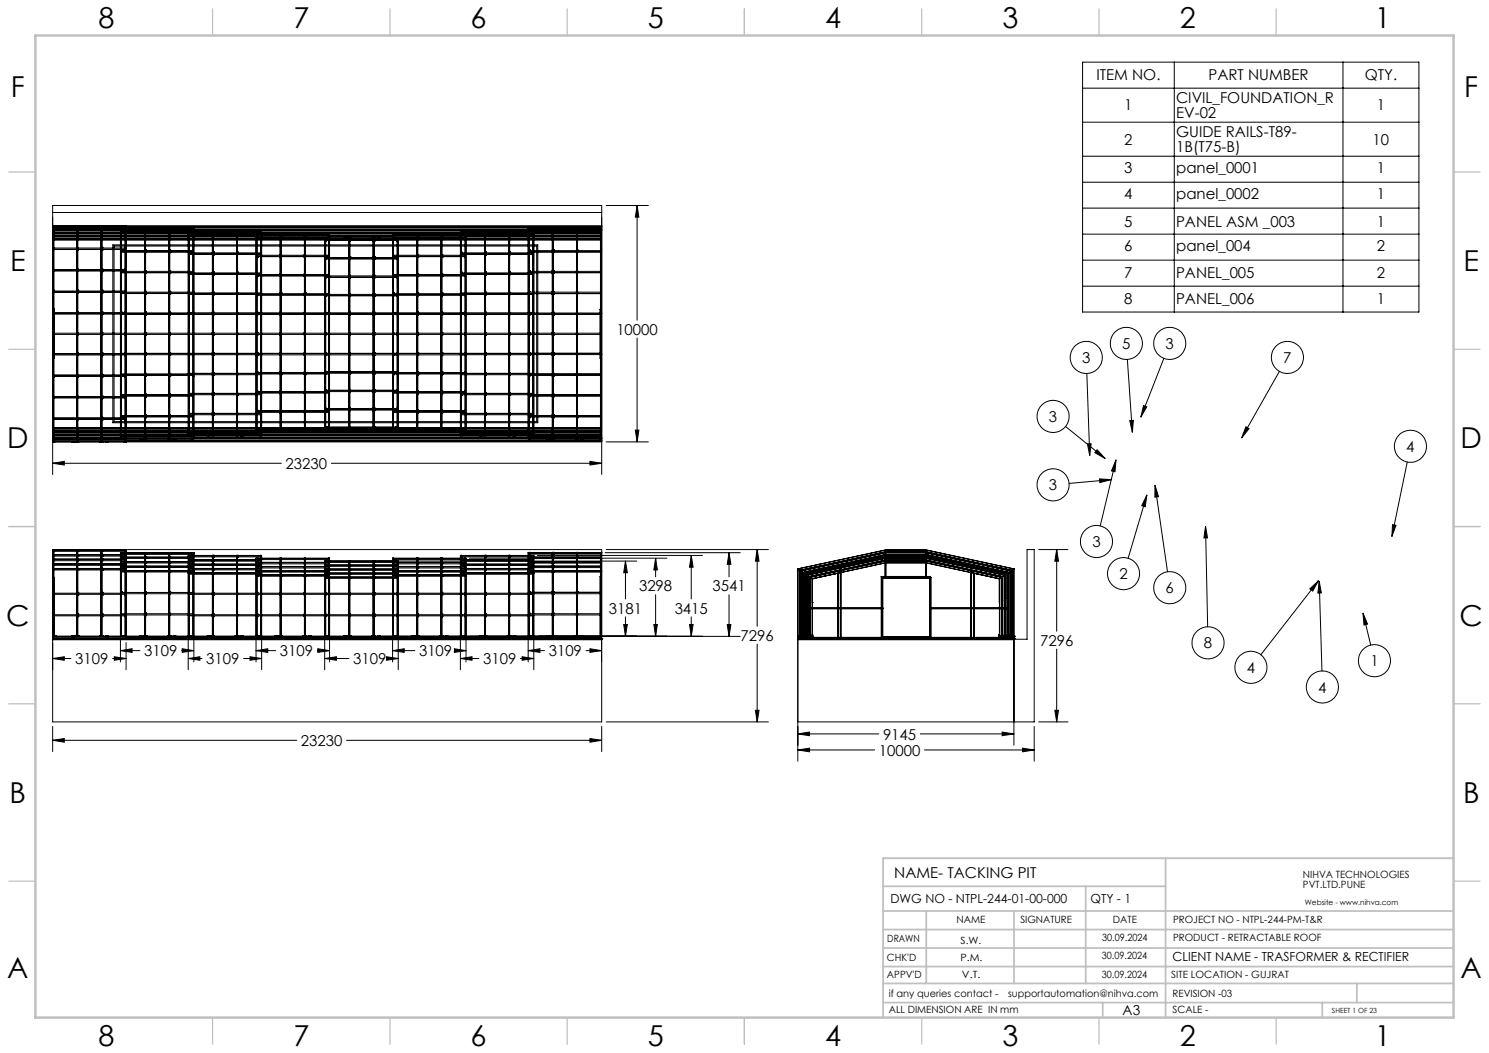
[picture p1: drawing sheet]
<svg xmlns="http://www.w3.org/2000/svg" width="420mm" height="297mm" viewBox="0 0 420 297" stroke-linecap="round" stroke-linejoin="round" font-family="sans-serif">
<defs><g id="words">
<g font-size="8.1">
<text x="27.8" y="8">8</text>
<text x="82.8" y="8">7</text>
<text x="132.8" y="8">6</text>
<text x="182.8" y="8">5</text>
<text x="232.8" y="8">4</text>
<text x="282.8" y="8">3</text>
<text x="332.8" y="8">2</text>
<text x="387.8" y="8">1</text>
<text x="3" y="27.2">F</text>
<text x="413" y="27.2">F</text>
<text x="2.8" y="76.5">E</text>
<text x="412.8" y="76.5">E</text>
<text x="2" y="126.5">D</text>
<text x="412" y="126.5">D</text>
<text x="1.7" y="176.5">C</text>
<text x="411.7" y="176.5">C</text>
<text x="2.7" y="226.5">B</text>
<text x="412.7" y="226.5">B</text>
<text x="2" y="275.7">A</text>
<text x="412" y="275.7">A</text>
<text x="27.8" y="295">8</text>
<text x="82.8" y="295">7</text>
<text x="132.8" y="295">6</text>
<text x="182.8" y="295">5</text>
<text x="232.8" y="295">4</text>
<text x="282.8" y="295">3</text>
<text x="332.8" y="295">2</text>
<text x="387.8" y="295">1</text>
</g>
<g font-size="4.2">
<text x="309.3" y="22.7">ITEM NO.</text>
<text x="340.9" y="22.7">PART NUMBER</text>
<text x="384.9" y="22.7">QTY.</text>
<text x="331.7" y="29.1">CIVIL_FOUNDATION_R</text>
<text x="317.1" y="31.2">1</text>
<text x="331.7" y="33.2">EV-02</text>
<text x="388.3" y="31.2">1</text>
<text x="317.1" y="40.8">2</text>
<text x="331.7" y="38.7">GUIDE RAILS-T89-</text>
<text x="387.2" y="40.8">10</text>
<text x="331.7" y="42.8">1B(T75-B)</text>
<text x="317.1" y="48.8">3</text>
<text x="331.7" y="48.8">panel_0001</text>
<text x="388.3" y="48.8">1</text>
<text x="317.1" y="56.2">4</text>
<text x="331.7" y="56.2">panel_0002</text>
<text x="388.3" y="56.2">1</text>
<text x="317.1" y="63.9">5</text>
<text x="331.7" y="63.9">PANEL ASM _003</text>
<text x="388.3" y="63.9">1</text>
<text x="317.1" y="70.8">6</text>
<text x="331.7" y="70.8">panel_004</text>
<text x="388.3" y="70.8">2</text>
<text x="317.1" y="78.5">7</text>
<text x="331.7" y="78.5">PANEL_005</text>
<text x="388.3" y="78.5">2</text>
<text x="317.1" y="85.9">8</text>
<text x="331.7" y="85.9">PANEL_006</text>
<text x="388.3" y="85.9">1</text>
<text x="173.9" y="94.4">10000</text>
<text x="316.5" y="98.4">5</text>
<text x="328.8" y="98.4">3</text>
<text x="305.2" y="102.4">3</text>
<text x="362" y="102.4">7</text>
<text x="295.9" y="119">3</text>
<text x="396.7" y="127.5">4</text>
<text x="80.6" y="132.2">23230</text>
<text x="295.9" y="138.3">3</text>
<text x="308.1" y="154.3">3</text>
<text x="180.2" y="166.8">3298</text>
<text x="201" y="166.8">3541</text>
<text x="315.8" y="163.4">2</text>
<text x="328.8" y="167.3">6</text>
<text x="171.8" y="173">3181</text>
<text x="190.3" y="173">3415</text>
<text x="40.7" y="185.1">3109</text>
<text x="78.9" y="185.1">3109</text>
<text x="118.2" y="185.1">3109</text>
<text x="154.8" y="185.1">3109</text>
<text x="208.9" y="180.7">7296</text>
<text x="293.4" y="182.1">7296</text>
<text x="339.6" y="182.9">8</text>
<text x="21.2" y="187.3">3109</text>
<text x="58.1" y="187.3">3109</text>
<text x="99.6" y="187.3">3109</text>
<text x="136.3" y="187.3">3109</text>
<text x="351.7" y="189.8">4</text>
<text x="386.5" y="187.9">1</text>
<text x="371.8" y="195.4">4</text>
<text x="249.1" y="208.6">9145</text>
<text x="84.9" y="210.4">23230</text>
<text x="247.9" y="213.1">10000</text>
<text x="252.2" y="247.7">NAME- TACKING PIT</text>
</g>
<text font-size="3.9" x="316.7" y="286.4">A3</text>
<g font-size="3.5">
<text x="251.2" y="254.8">DWG NO - NTPL-244-01-00-000</text>
<text x="307.6" y="254.8">QTY - 1</text>
<text x="330.7" y="271.2">CLIENT NAME - TRASFORMER &amp; RECTIFIER</text>
</g>
<g font-size="2.8">
<text x="367.5" y="247.7">NIHVA TECHNOLOGIES</text>
<text x="367.5" y="250.5">PVT.LTD.PUNE</text>
<text x="269.8" y="260.4">NAME</text>
<text x="287.8" y="260.4">SIGNATURE</text>
<text x="313.9" y="260.5">DATE</text>
<text x="330.9" y="260.5">PROJECT NO - NTPL-244-PM-T&amp;R</text>
<text x="250.3" y="265.7">DRAWN</text>
<text x="270.9" y="266.1">S.W.</text>
<text x="310.9" y="265.5">30.09.2024</text>
<text x="330.9" y="265.5">PRODUCT - RETRACTABLE ROOF</text>
<text x="250.2" y="271.1">CHK'D</text>
<text x="250.2" y="275.8">APPV'D</text>
<text x="270.9" y="271.1">P.M.</text>
<text x="271.3" y="275.8">V.T.</text>
<text x="310.8" y="270.6">30.09.2024</text>
<text x="310.8" y="275.8">30.09.2024</text>
<text x="330.4" y="275.8">SITE LOCATION - GUJRAT</text>
<text x="250.7" y="281.1">if any queries contact -</text>
<text x="284.3" y="281.1">supportautomation@nihva.com</text>
<text x="330.7" y="281.1">REVISION -03</text>
<text x="250.7" y="285.6">ALL DIMENSION ARE IN mm</text>
<text x="330.7" y="285.6">SCALE -</text>
</g>
<text font-size="2.1" x="368.1" y="255.1">Website - www.nihva.com</text>
<text font-size="2" x="375.7" y="285.6">SHEET 1 OF 23</text>
</g></defs>
<g fill="none" stroke="#000" stroke-width=".28">
<path d="M305.4 17.5h94.8v70.5h-94.8zM331.2 17.5v70.5M378.8 17.5v70.5M305.4 24.9h94.8M305.4 34.5h94.8M14.9 59.9h154.8M171 58h11.9M179.7 58v32.3M179.7 58l.5 3.2h-1zM305.4 44.1h94.8M305.4 51.4h94.8M305.4 58.7h94.8"/>
<path d="M14.9 64.2h.1M14.9 63.7h.1M14.9 63.7h154.8M15.1 63.7h.1M15.1 63.7v60.9M15.1 64.5l6.6 .1M15.1 76.5h.1M15.1 64.4h.1M15.1 70.5h.1M15.1 69.7h.1M15.1 70.6h.1M15.1 75.8h.1"/>
<path d="M15.1 76.7h.1M15.1 64.3h.1M15.1 63.9h6.5M15.1 64.3h6.5M15.1 76.3h6.5M15.1 76h6.5M15.1 76.4h6.5M15.1 70.3h6.5M15.1 70h6.5M15.1 70.4h6.5M15.1 64.2h6.5M15.1 63.8h6.5"/>
<path d="M15.2 64.3h.1M15.2 64.8h6.5M15.2 65.1h6.5M15.2 66.6h6.5M15.2 66.8h6.5M15.2 66.4h6.5M15.2 65.7h6.5M15.2 66h6.5M15.2 65.5h6.5M15.2 67.5h6.5M15.2 67.4h6.5M15.2 67.2h6.5"/>
<path d="M15.2 67.7h6.5M15.3 63.7h.1M15.3 63.8h.1M15.3 63.7v.1M15.4 63.7v.1M15.5 64.3h.1M15.5 63.7h.1M15.5 63.7v.1M20.2 63.7h.1M20.2 63.7v.1M20.7 63.7h.1M20.7 63.7v.1"/>
<path d="M21.3 63.7v.1M21.3 63.7h.1M21.4 63.8h.1M21.4 63.7h.1M21.4 63.7v.1M21.6 63.7l.1 60.9M21.6 76.5h.1M21.6 64.4h.1M21.6 70.5h.1M21.6 69.7h.1M21.6 70.6h.1M21.6 75.8h.1"/>
<path d="M21.6 76.7h.1M21.7 63.7h.1M21.7 63.7v60.9M21.9 63.7h.1M21.9 64.2h.1M21.9 63.7v60.9M21.9 64.5l6.6 .1M21.9 64.8h6.6M21.9 65.1h6.6M21.9 66.6h6.6M21.9 66.8h6.6M21.9 66.4h6.6"/>
<path d="M21.9 65.7h6.6M21.9 66h6.6M21.9 65.5h6.6M21.9 67.5h6.6M21.9 67.4h6.6M21.9 67.2h6.6M21.9 67.7h6.6M21.9 76.5h.1M21.9 64.4h.1M21.9 70.5h.1M21.9 69.7h.1M21.9 70.6h.1"/>
<path d="M21.9 75.8h.1M21.9 76.7h.1M21.9 63.9h6.6M21.9 64.3h6.6M21.9 76.3h6.6M21.9 76h6.6M21.9 76.4h6.6M21.9 70.3h6.6M21.9 70h6.6M21.9 70.4h6.6M21.9 64.2h6.6M21.9 63.8h6.6"/>
<path d="M22.1 63.8h.1M22.1 63.7h.1M22.1 63.7v.1M22.2 63.7v.1M22.2 63.7h.1M22.3 63.7v.1M28.1 63.7v.1M28.2 63.7h-.1M28.2 63.7h.1M28.2 63.7v.1M28.2 63.8h.1M28.3 63.7v.1"/>
<path d="M28.5 63.7h.1M28.5 76.6h.1M28.5 75.8h.1M28.5 76.7h.1M28.5 64.4h.1M28.5 64.5h.1M28.5 70.5h.1M28.5 69.8h.1M28.5 70.6h.1M28.5 63.7v60.9M28.8 63.7v60.9M28.8 64.4h.1"/>
<path d="M28.8 63.7h.1M28.8 64.5h.1M28.8 76.5h.1M28.8 75.8h.1M28.8 76.7h.1M28.8 70.5h.1M28.8 69.8h.1M28.8 70.6h.1M28.8 64.2h.1M28.8 64.6h6.5M28.8 64.8h5.2M28.8 65.1h5.2"/>
<path d="M28.8 63.9h6.5M28.8 66.6h5.2M28.8 66.8h5.2M28.8 66.4h5.2M28.8 65.7h5.2M28.8 66h5.2M28.8 65.5h5.2M28.8 67.5h5.2M28.8 67.4h5.2M28.8 67.2h5.2M28.8 67.7h5.2M28.8 64.3h6.5"/>
<path d="M28.8 76.3h6.5M28.8 76h6.5M28.8 76.4h6.5M28.8 70.3h6.5M28.8 70h6.5M28.8 70.4h6.5M28.8 64.2h6.5M28.8 63.8h6.5M28.9 63.7h.1M28.9 63.7v.1M29 63.8h.1M29 63.7h.1"/>
<path d="M29 63.7v.1M29.1 63.7v.1M29.7 63.7h.1M29.7 63.7v.1M30.2 63.7h.1M30.2 63.7v.1M31.8 70.4v5.6M31.8 76.4v5.7M32.2 70.4v5.6M32.2 76.4v5.7M34 64.6h.1M34 70.4v5.6"/>
<path d="M34 76.4v5.7M34 69.4h-1.8v.6M34 69.1h-2.2v.9M34 64.6v5.4M34.2 64.6h.1M34.2 64.6v5.4M34.2 70.4v5.6M34.2 76.4v5.7M34.2 64.6l.1 .8M34.2 70.4v.9M34.2 66.6h1.1M34.2 66.8h1.1"/>
<path d="M34.2 66.4h1.1M34.2 65.7h1.1M34.2 66h1.1M34.2 65.4l1.1 .1M34.2 67.5h1.1M34.2 67.4h1.1M34.2 67.2h1.1M34.2 67.7h1.1M34.2 69.4h1.1M34.2 69.1h1.1M34.2 77h.1M34.2 65.3h.1"/>
<path d="M34.2 65.4h.1M34.2 71.2h.1M34.3 64.7h.1M34.3 76.4l-.1 .7M34.3 64.8h1M34.3 65.1h1M34.3 64.7h1M34.3 65.2h1M34.3 76.9h1M34.3 76.5h1M34.3 71h1M34.3 70.7h1"/>
<path d="M34.3 71.1h1M34.5 64.6h.1M34.6 64.6h.1M34.6 64.6v.1M34.6 64.6h.7M34.9 64.3h.1M34.9 63.7h.1M34.9 63.7v.1M35 63.7h.1M35 63.8h.1M35 63.7v.1M35.1 63.7v.1"/>
<path d="M35.3 64.3h.1M35.3 63.7v.8M35.3 64.4h.1M35.3 70.5h.1M35.3 75.8h.1M35.3 63.7h.1M35.3 63.7v60.9M35.3 69.7v.9M35.3 75.8v.9M35.5 63.7h.1M35.5 63.7v60.9M35.6 64.6h134.1"/>
<path d="M35.6 63.7h.1M35.6 63.9l134.1 .1M35.6 64.8h5.1M35.6 65.1h5.1M35.6 64h134.1M35.6 64.2h134.1M35.6 66.6h5.2M35.6 66.8h5.2M35.6 66.4h5.2M35.6 65.7h5.2M35.6 66h5.2M35.6 65.5h5.2"/>
<path d="M35.6 67.5h5.2M35.6 67.4h5.2M35.6 67.2h5.2M35.6 67.7h5.2M35.6 69.4h5.2M35.6 69.1h5.2M35.6 64.7h5.1M35.6 65.2h5.1M35.6 76.9h5.1M35.6 76.5h5.1M35.6 71h5.1M35.6 70.7h5.1"/>
<path d="M35.6 71.1h5.1M35.6 64.6h3.7M39.3 64.6h.1M39.3 64.6v.1M39.8 64.6h.1M39.8 64.6v.1M39.8 64.6h.6M40.4 64.6v.1M40.5 64.6h-.1M40.5 64.7h.1M40.6 64.7h.1M40.7 64.6l.1 59.1"/>
<path d="M40.7 76.3h.1M40.7 70.4h.1M40.7 77h.1M40.7 77.1h.1M40.7 65.3h.1M40.7 65.4h.1M40.7 64.6h.1M40.7 71.2h.1M40.7 71.3h.1M40.8 65h.1M40.8 64.7h.1M40.8 65.1h.1"/>
<path d="M40.8 64.6h.1M40.8 64.6v59.2M41 64.6l.1 59.1M41 64.6h.1M41.1 64.7h.1M41.1 77h.1M41.1 76.3h.1M41.1 77.1h.1M41.1 65.3h.1M41.1 65.4h.1M41.1 64.6h.1M41.1 71.2h.1"/>
<path d="M41.1 70.5h.1M41.1 71.3h.1M41.1 64.8h6.5M41.1 65.1h6.5M41.1 66.6h6.5M41.1 66.8h6.5M41.1 66.4h6.5M41.1 65.7h6.5M41.1 66h6.5M41.1 65.5h6.5M41.1 67.5h6.5M41.1 67.4h6.5"/>
<path d="M41.1 67.2h6.5M41.1 67.7h6.5M41.1 69.4h6.5M41.1 69.1h6.5M41.1 64.7h6.5M41.1 65.2h6.5M41.1 76.9h6.5M41.1 76.5h6.5M41.1 71h6.5M41.1 70.7h6.5M41.1 71.1h6.5M41.3 64.7h.1"/>
<path d="M41.3 64.6h.1M41.4 64.6v.1M41.4 64.6h5.8M47.2 64.6v.1M47.3 64.6h-.1M47.4 64.7h.1M47.6 64.6v59.2M47.6 71.2h.1M47.6 70.5h.1M47.6 71.3h.1M47.6 64.7h.1M47.6 64.9h.1"/>
<path d="M47.6 65.4h.1M47.6 65.3h.1M47.6 64.6h.1M47.6 77.1h.1M47.6 76.3h.1M47.6 65.1h.1M47.8 64.6h.1M47.8 64.6v59.2M47.9 71.2h.1M47.9 70.5h.1M47.9 71.3h.1M47.9 77h.1"/>
<path d="M47.9 76.3h.1M47.9 77.1h.1M47.9 65.3h.1M47.9 65.4h.1M47.9 64.6h.1M47.9 64.6v59.1M47.9 64.8h6.5M47.9 65.1h6.5M47.9 66.6h5.2M47.9 66.8h5.2M47.9 66.4h5.2M47.9 65.7h5.2"/>
<path d="M47.9 66h5.2M47.9 67.5h5.2M47.9 67.4h5.2M47.9 67.2h5.2M47.9 67.7h5.2M47.9 69.4h5.2M47.9 69.1h5.2M47.9 64.7h6.5M47.9 65.2h6.5M47.9 76.9h6.5M47.9 76.5h6.5M47.9 71h6.5"/>
<path d="M47.9 70.7h6.5M47.9 71.1h6.5M48 64.7h.2M48.1 64.7h.1M48.2 64.6h.1M48.2 64.6v.1M48.2 64.6h.6M48.8 64.6h.1M48.8 64.6v.1M49.4 64.6h.1M49.4 64.6v.1M49.4 64.6h4.6"/>
<path d="M53.1 65.5h.1M53.1 65.4v.1M53.1 71.1v5.4M53.1 76.9v5.5M53.1 65.4v5.3M53.3 65.4v.1M53.3 66.1h.1M53.3 66h.1M53.3 71.1h.1M53.3 65.4v5.3M53.3 71.1v5.4M53.3 76.9v5.5"/>
<path d="M53.3 66.6h1.1M53.3 66.8h1.1M53.3 66.4h1.1M53.3 67.5h1.1M53.3 67.4h1.1M53.3 67.2h1.1M53.3 67.7h1.1M53.3 69.4h1.1M53.3 69.1h1.1M53.3 65.5h1.1M53.3 71.9h.1M53.3 77.5h.1"/>
<path d="M53.3 66.2h.1M53.4 71.1h.1M53.4 66h1M53.4 65.5l-.1 .8M53.4 71.1l-.1 .9M53.4 76.9l-.1 .6M53.4 65.7h1M53.4 71.6h1M53.4 71.3h1M53.4 71.7h1M53.4 77.3h1M53.4 77h1"/>
<path d="M53.4 77.4h1M53.4 66.1h1M53.6 65.5h.1M53.7 65.5h.1M53.8 65.5h.1M54 64.6v.1M54 64.6h.1M54.1 64.6h.1M54.4 76.3h.1M54.4 77h.1M54.4 65.3h.1M54.4 65.4h.1"/>
<path d="M54.4 71.2h.1M54.4 65.2h.1M54.4 65.1h.1M54.4 64.7h.1M54.4 64.9h.1M54.4 64.6v.8M54.4 70.4v.9M54.4 76.3v.8M54.4 65.4l-6.5 .1M54.5 64.6h-.1M54.5 64.6v59.2M54.6 64.6h.1"/>
<path d="M54.6 64.6v59.2M54.7 64.6h.1M54.7 66h5.2M54.7 64.8h94.3M54.7 65.1h94.3M54.7 66.6h5.2M54.7 66.8h5.2M54.7 66.4h5.2M54.7 65.7h5.2M54.7 65.4h94.3M54.7 67.5h5.2M54.7 67.4h5.2"/>
<path d="M54.7 67.2h5.2M54.7 67.7h5.2M54.7 69.4h5.2M54.7 69.1h5.2M54.7 71.6h5.2M54.7 71.3h5.2M54.7 71.7h5.2M54.7 77.3h5.2M54.7 77h5.2M54.7 77.4h5.2M54.7 66.1h5.2M54.7 65.5h5.2"/>
<path d="M58.4 65.4h.1M58.4 65.4v.1M58.9 65.4h.1M58.9 65.4v.1M59.5 65.5h.1M59.6 65.4l-.1 .1M59.7 65.5h.1M59.9 66.2h.1M59.9 65.5h.1M59.9 66.3h.1M59.9 77.5h.1M59.9 76.8h.1"/>
<path d="M59.9 71.9h.1M59.9 71.1h.1M59.9 72h.1M59.9 65.5v57.3M59.9 65.4v.1M59.9 65.4v57.5M60.1 65.4l.1 .1M60.1 65.4v57.5M60.2 65.5h.1M60.2 77.5h.1M60.2 76.8h.1M60.2 66.2h.1"/>
<path d="M60.2 66.3h.1M60.2 71.9h.1M60.2 71.1h.1M60.2 72h.1M60.2 66h.1M60.2 66h6.5M60.2 66.6h6.5M60.2 66.8h6.5M60.2 66.4h6.5M60.2 65.7h6.5M60.2 67.5h6.5M60.2 67.4h6.5"/>
<path d="M60.2 67.2h6.5M60.2 67.7h6.5M60.2 69.4h6.5M60.2 69.1h6.5M60.2 71.6h6.5M60.2 71.3h6.5M60.2 71.7h6.5M60.2 77.3h6.5M60.2 77h6.5M60.2 77.4h6.5M60.2 66.1h6.5M60.4 65.5h.1"/>
<path d="M60.5 65.4v.1M60.5 65.5h.1M66.4 65.5h.1M66.4 65.4v.1M66.5 65.5h.1M66.7 71.1h.1M66.7 76.8h.1M66.7 65.5v.8M66.7 71.1v.9M66.7 76.8v.7M66.7 71.9h.1M66.7 77.5h.1"/>
<path d="M66.7 66.2h.1M66.7 65.4v.1M66.7 65.5h.1M66.7 65.4v57.5M66.7 65.5h-6.5M67 65.4h.1M67 65.4v57.5M67 76.8h.1M67 71.1h.1M67 66h.1M67 66.6h5.2M67 66.8h5.2"/>
<path d="M67 66.4h5.2M67 67.5h5.2M67 67.4h5.2M67 67.2h5.2M67 67.7h5.2M67 69.4h5.2M67 69.1h5.2M67 65.5h6.6M67 71.9h.1M67 77.5h.1M67 66.2h.1M67 66h6.5"/>
<path d="M67 65.5v.8M67 71.1v.9M67 76.8v.7M67 65.7h6.5M67 71.6h6.5M67 71.3h6.5M67 71.7h6.5M67 77.3h6.5M67 77h6.5M67 77.4h6.5M67 66.1h6.5M67.2 65.5h.1"/>
<path d="M67.3 65.5h.1M67.3 65.4v.1M67.9 65.4h.1M67.9 65.4v.1M68.5 65.4h.1M68.5 65.4v.1M72.2 66.4v4.9M72.2 71.7v5.3M72.2 77.4v5.2M72.2 66.3v.1M72.2 66.3v5M72.5 71.7v5.3"/>
<path d="M72.5 66.4v4.9M72.5 67h.1M72.5 66.8h.1M72.5 72.5h.1M72.5 71.8h.1M72.5 72.6h.1M72.5 67.1h.1M72.5 66.4h.1M72.5 67.2h.1M72.5 77.9h.1M72.5 78h.1M72.5 66.7h.1"/>
<path d="M72.5 77.4v5.2M72.5 66.6h1.1M72.5 67.5h1.1M72.5 67.4h1.1M72.5 67.2h1.1M72.5 67.7h1.1M72.5 69.4h1.1M72.5 69.1h1.1M72.5 72.3h1.1M72.5 72h1.1M72.5 72.4h1.1M72.5 77.7h1.1"/>
<path d="M72.5 77.4h1M72.5 77.8h1.1M72.5 66.4h1.1M72.5 66.9h1.1M72.5 67h1.1M72.7 66.4h.1M72.8 66.4h.1M72.8 66.3l.1 .1M72.9 66.4h.1M72.9 66.4h.7M73.2 65.4v.1M73.2 65.5h.1"/>
<path d="M73.3 65.5h.1M73.5 71.1h.1M73.5 76.8h.1M73.5 65.5l.1 57.3M73.5 71.9h.1M73.5 77.5h.1M73.5 66.2h.1M73.6 66.3l-1.4 .1M73.6 65.5h.1M73.6 65.4v.1M73.6 65.4v57.5M73.8 65.4v.1"/>
<path d="M73.8 65.4v57.5M73.8 65.5v57.3M73.8 66.6h5.2M73.8 66.4h3.7M73.8 65.7h56.1M73.8 66h56.1M73.8 67.5h5.2M73.8 67.4h5.2M73.8 67.2h5.2M73.8 67.7h5.2M73.8 69.4h5.2M73.8 69.1h5.2"/>
<path d="M73.8 66.3h19.2M73.8 72.3h5.2M73.8 72h5.2M73.8 72.4h5.2M73.8 77.7h5.2M73.8 77.4h5.2M73.8 77.8h5.2M73.8 66.4h5.2M73.8 66.9h5.2M73.8 67h5.2M77.5 66.3h.1M77.5 66.4h.1"/>
<path d="M77.5 66.3v.1M78.1 66.3h.1M78.1 66.4h.1M78.1 66.3v.1M78.1 66.4h.6M78.7 66.4h.1M78.7 66.3v.1M78.8 66.4h.1M79 66.5h.1M79 67.2h.1M79 66.4h.1M79 78h.1"/>
<path d="M79 77.9h.1M79 77.2h.1M79 72.6h.1M79 71.8h.1M79.1 66.3l-.1 .1M79.1 66.3v55.7M79.3 66.3v.1M79.3 66.3v55.7M79.3 66.4h.1M79.3 66.7h.1M79.3 66.8h.1M79.3 66.4v55.6"/>
<path d="M79.3 67.5h6.6M79.3 67.4h6.6M79.3 67.2h6.6M79.3 67.7h6.6M79.3 69.4h6.6M79.3 69.1h6.6M79.3 72.6h.1M79.3 72.5h.1M79.3 71.8h.1M79.3 77.9h.1M79.3 78h.1M79.3 77.2h.1"/>
<path d="M79.3 67.1h.1M79.3 66.6h6.5M79.3 72.3h6.5M79.3 72h6.5M79.3 72.4h6.5M79.3 77.7h6.5M79.3 77.4h6.5M79.3 77.8h6.5M79.3 66.4h6.5M79.3 66.9h6.5M79.3 67h6.5M79.5 66.4h.1"/>
<path d="M79.6 66.4h.1M79.6 66.3l.1 .1M79.7 66.4h.1M79.7 66.4h5.8M85.5 66.3v.1M85.6 66.4h.1M85.7 66.4h.1M85.8 66.4h.1M85.8 66.5h.1M85.8 66.4v.8M85.8 72.5h.1M85.8 71.8h.1"/>
<path d="M85.8 77.9h.1M85.8 78h.1M85.8 67.1h.1M85.9 71.8v.8M85.9 77.2v.8M85.9 66.3v.1M85.9 66.3v55.7M86.1 66.3v.1M86.1 66.3v55.7M86.1 66.4h.1M86.1 66.7h.1M86.1 66.8h.1"/>
<path d="M86.1 71.8v.8M86.1 77.2v.8M86.1 67.5h5.5M86.1 67.4h5.5M86.1 67.2h6.6M86.1 67.7h5.5M86.1 69.4h5.5M86.1 69.1h5.5M86.1 72.5h.1M86.1 71.8h.1M86.1 77.9h.1M86.1 78h.1"/>
<path d="M86.1 67.1h.1M86.1 66.4v.8M86.1 66.6h6.5M86.1 72.3h6.5M86.1 72h6.5M86.1 72.4h6.5M86.1 77.7h6.5M86.1 77.4h6.5M86.1 77.8h6.5M86.1 66.4h6.5M86.1 66.9h6.5M86.1 67h6.5"/>
<path d="M86.3 66.4h.1M86.4 66.4h.1M86.4 66.3l.1 .1M86.5 66.4h.6M87.1 66.3h.1M87.1 66.4h.1M87.1 66.3v.1M87.6 66.3h.1M87.6 66.4h.1M87.6 66.3v.1M87.6 66.4h4.7M91.6 67.2h.1"/>
<path d="M91.6 72.4v5M91.6 77.8v5M91.6 67.2v4.8M91.8 67.2h.1M91.8 67.2v4.8M91.8 72.4v5M91.8 77.8v5M91.9 67.8h.1M91.9 67.7h.1M91.9 72.4h.1M91.9 67.2v4.8M91.9 72.4v5"/>
<path d="M91.9 69.4h.8M91.9 69.1h.8M91.9 78.3h.1M91.9 78.4h.1M91.9 78.5h.1M91.9 73.2h.1M91.9 67.9h.1M91.9 68h.1M91.9 77.8v5M91.9 67.4h.8M91.9 67.8h.8M91.9 78.2h.8"/>
<path d="M91.9 73h.8M91.9 72.6h.8M91.9 67.3h.8M92.1 67.3h.1M92.2 67.3h.1M92.2 67.8h.1M92.3 67.8h.1M92.3 67.2h.1M92.3 67.2v.1M92.3 66.4h.1M92.3 66.3v.1M92.4 66.4h.1"/>
<path d="M92.5 66.4h.1M92.6 66.4h.1M92.6 66.5h.1M92.6 72.5h.1M92.6 71.8h.1M92.6 77.9h.1M92.6 78h.1M92.6 77.2h.1M92.6 67.1h.1M92.7 66.4v55.6M92.7 66.3v.1M92.7 66.3v55.7"/>
<path d="M92.9 66.3l.1 .1M92.9 66.3v55.7M93 66.3v.1M93 66.6h17.7M93 66.8h17.7M93 66.4h17.7M93 67.4h5.4M93 67.2h17.7M93 69.4h5.4M93 69.1h5.4M93 67.8h5.4M93 77.8h5.4"/>
<path d="M93 78.2h5.4M93 73h5.4M93 72.6h5.4M93 67.3h5.4M96.9 67.2h.1M96.9 67.2v.1M97.5 67.2h.1M97.5 67.2v.1M98 67.3h.1M98.1 67.2l-.1 .1M98.1 67.3h.1M98.2 67.3h.1"/>
<path d="M98.4 72.4h.1M98.4 67.2v.8M98.4 72.4v.8M98.4 78.3h.1M98.4 78.4h.1M98.4 73.2h.1M98.4 67.9h.1M98.4 68h.1M98.4 67.2h.1M98.4 67.2v53.9M98.4 77.6v.9M98.6 67.2h.1"/>
<path d="M98.7 67.2h.1M98.7 72.4h.1M98.7 67.7h.1M98.7 67.2v53.9M98.7 77.6v.9M98.7 69.4h6.5M98.7 69.1h6.5M98.7 78.3h.1M98.7 78.4h.1M98.7 73.2h.1M98.7 67.9h.1M98.7 68h.1"/>
<path d="M98.7 67.2v.8M98.7 72.4v.8M98.7 67.4h6.5M98.7 67.8h6.5M98.7 77.8h6.5M98.7 78.2h6.5M98.7 73h6.5M98.7 72.6h6.5M98.7 67.3h6.5M98.9 67.3h.1M99 67.3h.1M99 67.2l.1 .1"/>
<path d="M99.1 67.3h.1M104.9 67.3h.1M105 67.2l-.1 .1M105 67.3h.1M105.1 67.3h.1M105.2 67.2l.1 53.9M105.2 68h.1M105.2 67.9h.1M105.2 67.2h.1M105.2 73.2h.1M105.2 72.4h.1M105.2 78.4h.1"/>
<path d="M105.2 78.3h.1M105.2 77.6h.1M105.2 78.5h.1M105.2 67.2v53.9M105.5 67.2h.1M105.5 73.2h.1M105.5 72.4h.1M105.5 67.9h.1M105.5 68h.1M105.5 78.3h.1M105.5 78.4h.1M105.5 77.6h.1"/>
<path d="M105.5 78.5h.1M105.5 67.7h.1M105.5 67.2v53.9M105.5 67.4h5.2M105.5 69.4h5.2M105.5 69.1h5.2M105.5 67.8h5.2M105.5 77.8h5.2M105.5 78.2h5.2M105.5 73h5.2M105.5 72.6h5.2M105.5 67.3h5.2"/>
<path d="M105.7 67.3h.1M105.8 67.3h.1M105.8 67.2l.1 .1M105.9 67.3h.1M106.5 67.2h.1M106.5 67.2v.1M107 67.2h.1M107 67.2v.1M110.7 66.4v55.6M110.8 66.3l-.1 .1M110.8 66.3v55.7M110.9 66.3l.1 .1"/>
<path d="M110.9 66.3v55.7M111 67.8h1M111 66.9h.1M111 66.8h.1M111 67.2h.1M111 77.8h.1M111 66.4h.1M111 66.7h.1M111 66.5h.1M111 66.4v55.6M111 67.4h1M111 67.2h6.5"/>
<path d="M111 69.4h1M111 69.1h1M111 78.2h1M111 73h1M111 72.6h1M111 67.3h1M111 72.5h.1M111 71.8h.1M111 77.9h.1M111 78h.1M111 77.2h.1M111 67.1h.1"/>
<path d="M111 66.6h6.5M111 72.3h6.5M111 72h6.5M111 72.4h6.5M111 77.7h6.5M111 77.4h6.5M111 77.8h6.5M111 66.4h6.5M111 66.9h6.5M111 67h6.5M111.2 66.4h.1M111.3 66.4h.1"/>
<path d="M111.4 66.3v.1M111.4 66.4h.1M111.4 66.4h4.7M111.7 67.8h.1M111.7 67.2v.1M111.8 67.3h.1M112 67.8h.1M112 67.2h.1M112 78.4h.1M112 78.3h.1M112 78.5h.1M112 68h.1"/>
<path d="M112 67.9h.1M112 73.2h.1M112 72.4h.1M112 67.2l.1 4.8M112 72.4v5M112 77.8v5M112.3 67.2h.1M112.3 67.2v4.8M112.3 72.4v5M112.3 77.8v5M112.3 67.5h5.2M112.3 67.4h5.2"/>
<path d="M112.3 67.7h5.2M112.3 69.4h5.2M112.3 69.1h5.2M116.1 66.3h.1M116.1 66.4h.1M116.1 66.3v.1M116.6 66.3h.1M116.6 66.4h.1M116.6 66.3v.1M116.6 66.4h.6M117.2 66.4h.1M117.3 66.3l-.1 .1"/>
<path d="M117.3 66.4h.1M117.4 66.4h.1M117.5 66.4l.1 55.6M117.5 66.5h.1M117.5 66.4h.1M117.5 66.4v.8M117.5 72.5h.1M117.5 71.8h.1M117.5 77.9h.1M117.5 78h.1M117.5 67.1h.1M117.5 71.8v.8"/>
<path d="M117.5 77.2v.8M117.8 66.3v.1M117.8 66.3v55.7M117.8 66.7h.1M117.8 66.5h.1M117.8 67.1h.1M117.8 66.4h.1M117.8 67.2h.1M117.8 72.5h.1M117.8 71.8h.1M117.8 72.6h.1M117.8 77.9h.1"/>
<path d="M117.8 78h.1M117.8 77.2h.1M117.8 66.8h.1M117.8 66.4v55.6M117.8 66.6h6.6M117.8 67.5h6.6M117.8 67.4h6.6M117.8 67.2h6.6M117.8 67.7h6.6M117.8 69.4h6.6M117.8 69.1h6.6M117.8 72.3h6.6"/>
<path d="M117.8 72h6.6M117.8 72.4h6.6M117.8 77.7h6.6M117.8 77.4h6.6M117.8 77.8h6.6M117.8 66.4h6.6M117.8 66.9h6.6M117.8 67h6.6M118 66.4h.1M118.1 66.4h.1M118.1 66.3l.1 .1M118.2 66.4h.1"/>
<path d="M118.2 66.4h5.8M124 66.4h.1M124.1 66.3l-.1 .1M124.1 66.4h.1M124.2 66.4h.1M124.4 78h.1M124.4 77.9h.1M124.4 77.2h.1M124.4 72.6h.1M124.4 71.8h.1M124.4 67.2h.1M124.4 66.4h.1"/>
<path d="M124.4 66.5h.1M124.4 66.4v55.6M124.4 66.3v.1M124.4 66.3v55.7M124.6 66.3v55.7M124.6 66.3v.1M124.6 67.1h.1M124.6 66.4h.1M124.6 67.2h.1M124.6 77.9h.1M124.6 78h.1M124.6 77.2h.1"/>
<path d="M124.6 72.5h.1M124.6 71.8h.1M124.6 72.6h.1M124.6 66.7h.1M124.6 66.8h.1M124.6 66.6h5.3M124.6 67.5h5.3M124.6 67.4h5.3M124.6 67.2h5.3M124.6 67.7h5.3M124.6 69.4h5.3M124.6 69.1h5.3"/>
<path d="M124.6 72.3h5.3M124.6 72h5.3M124.6 72.4h5.3M124.6 77.7h5.3M124.6 77.4h5.3M124.6 77.8h5.3M124.6 66.4h5.3M124.6 66.9h5.3M124.6 67h5.3M124.8 66.4h.1M124.9 66.3l.1 .1M124.9 66.4h.1"/>
<path d="M125 66.4h.1M125 66.4h.6M125.6 66.3h.1M125.6 66.4h.1M125.6 66.3v.1M126.1 66.3h.1M126.1 66.4h.1M126.1 66.3v.1M126.1 66.4h3.8M129.9 65.5h.1M129.9 65.4v.1M129.9 66.3l-19.2 .1"/>
<path d="M129.9 65.4v57.5M130.1 65.4v.1M130.1 65.4v57.5M130.1 65.5h.1M130.1 66.1h.1M130.1 66h.1M130.1 77.4h.1M130.1 71.1h.1M130.1 76.8h.1M130.1 66.6h1.1M130.1 66.4h.7M130.1 67.5h1.1"/>
<path d="M130.1 67.4h1.1M130.1 67.2h1.1M130.1 67.7h1.1M130.1 69.4h1.1M130.1 69.1h1.1M130.1 66.3h1.3M130.1 72.3h1.1M130.1 72h1.1M130.1 72.4h1.1M130.1 77.7h1.1M130.1 77.8h1.1M130.1 66.4h1.1"/>
<path d="M130.1 66.9h1.1M130.1 67h1.1M130.1 65.5h6.6M130.1 71.9h.1M130.1 77.5h.1M130.1 66.2h.1M130.1 66h6.6M130.1 65.5v.8M130.1 71.1v.9M130.1 76.8v.7M130.1 65.7h6.6M130.1 77.4h1.1"/>
<path d="M130.1 71.6h6.6M130.1 71.3h6.6M130.1 71.7h6.6M130.1 77.3h6.6M130.1 77h6.6M130.1 77.4h6.6M130.1 66.1h6.6M130.4 65.5h.1M130.5 65.4v.1M130.5 65.5h.1M130.8 66.4h.1M130.8 66.3v.1"/>
<path d="M130.9 66.4h.1M131 66.4h.1M131.2 66.5h.1M131.2 66.4h.1M131.2 66.4v.8M131.2 77.4v.6M131.2 72.5h.1M131.2 71.8h.1M131.2 77.9h.1M131.2 78h.1M131.2 67.1h.1M131.2 71.7v5.3"/>
<path d="M131.2 77.4v5.2M131.2 71.8v.8M131.2 66.3v.1M131.2 66.3v5M131.4 66.3v.1M131.4 66.3v5M131.4 71.7v5.3M131.4 77.4v5.2M131.4 66.6h5.3M131.4 66.8h5.3M131.4 66.4h5.3M131.4 67.5h5.3"/>
<path d="M131.4 67.4h5.3M131.4 67.2h5.3M131.4 67.7h5.3M131.4 69.4h5.3M131.4 69.1h5.3M135.2 65.4h.1M135.2 65.4v.1M135.7 65.4h.1M135.7 65.4v.1M136.3 65.5h.1M136.4 65.4l-.1 .1M136.4 65.5h.1"/>
<path d="M136.5 65.5h.1M136.7 66.2h.1M136.7 65.5h.1M136.7 66.3h.1M136.7 77.5h.1M136.7 76.8h.1M136.7 71.9h.1M136.7 71.1h.1M136.7 72h.1M136.7 65.5v57.3M136.7 65.4v.1M136.7 65.4v57.5"/>
<path d="M136.9 65.4v.1M136.9 65.4v57.5M136.9 77.5h.1M136.9 76.8h.1M136.9 71.9h.1M136.9 71.1h.1M136.9 72h.1M136.9 66.2h.1M136.9 65.5h.1M136.9 66.3h.1M136.9 66h.1M136.9 66h6.6"/>
<path d="M136.9 66.6h6.6M136.9 66.8h6.6M136.9 66.4h6.6M136.9 65.7h6.6M136.9 67.5h6.6M136.9 67.4h6.6M136.9 67.2h6.6M136.9 67.7h6.6M136.9 69.4h6.6M136.9 69.1h6.6M136.9 71.6h6.6M136.9 71.3h6.6"/>
<path d="M136.9 71.7h6.6M136.9 77.3h6.6M136.9 77h6.6M136.9 77.4h6.6M136.9 66.1h6.6M136.9 65.5h6.6M137.1 65.5h.1M137.2 65.5h.1M137.2 65.4l.1 .1M137.3 65.5h.1M143.1 65.5h.1M143.2 65.4l-.1 .1"/>
<path d="M143.2 65.5h.1M143.3 65.5h.1M143.5 65.5h.1M143.5 66.2h.1M143.5 66.3h.1M143.5 71.9h.1M143.5 71.1h.1M143.5 72h.1M143.5 77.5h.1M143.5 76.8h.1M143.5 65.4v57.5M143.7 65.4l.1 57.5z"/>
<path d="M143.8 76.8h.1M143.8 66h.1M143.8 66.6h5.2M143.8 66.8h5.2M143.8 66.4h5.2M143.8 67.5h5.2M143.8 67.4h5.2M143.8 67.2h5.2M143.8 67.7h5.2M143.8 69.4h5.2M143.8 69.1h5.2M143.8 66.3h.1"/>
<path d="M143.8 72h.1M143.8 65.5h5.2M143.8 71.9h.1M143.8 77.5h.1M143.8 66.2h.1M143.8 71.1h.1M143.8 66h5.2M143.8 65.7h5.2M143.8 71.6h5.2M143.8 71.3h5.2M143.8 71.7h5.2M143.8 77.3h5.2"/>
<path d="M143.8 77h5.2M143.8 77.4h5.2M143.8 66.1h5.2M143.9 65.5h.1M144 65.5h.1M144.1 65.4v.1M144.1 65.5h.1M144.7 65.4h.1M144.7 65.4v.1M145.2 65.4h.1M145.2 65.4v.1M149 64.6h.1"/>
<path d="M149 64.6v59.2M149.2 64.6h.1M149.2 64.6v59.2M149.3 65.3h.1M149.3 65.4h.1M149.3 64.6h.1M149.3 64.7h.1M149.3 77.1h.1M149.3 76.4h.1M149.3 77.2h.1M149.3 71.2h.1M149.3 71.3h.1"/>
<path d="M149.3 70.5h.1M149.3 66h1M149.3 64.6v59.1M149.3 64.8h6.5M149.3 66.6h1M149.3 66.8h1M149.3 66.4h1M149.3 65.7h1M149.3 65.5h6.5M149.3 67.5h1M149.3 67.4h1M149.3 67.2h1"/>
<path d="M149.3 67.7h1M149.3 69.4h1M149.3 69.1h1M149.3 64.7h6.5M149.3 65.2h6.5M149.3 71.6h1M149.3 71.3h1M149.3 71.7h1M149.3 77.3h1M149.3 77h1M149.3 77.4h1M149.3 76.9h6.5"/>
<path d="M149.3 76.5h6.5M149.3 66.1h1M149.3 71h6.5M149.3 70.7h6.5M149.3 71.1h6.5M149.5 64.6h.1M149.6 64.6h.1M149.6 64.6v.1M149.6 64.6h4.7M149.9 65.5h.1M149.9 65.4h.1M150 65.5h.1"/>
<path d="M150.1 65.5h.1M150.3 71.1h.1M150.3 65.5v.8M150.3 71.1v.9M150.3 76.9v.6M150.3 71.9h.1M150.3 77.5h.1M150.3 66.2h.1M150.3 65.5h.1M150.3 71.1v5.4M150.3 76.9v5.5M150.3 65.5h-1"/>
<path d="M150.4 65.4v5.3M150.5 65.4l.1 .1M150.5 65.4v5.3M150.5 71.1v5.4M150.5 76.9v5.5M150.6 65.5h.1M150.6 66.6h5.2M150.6 66.8h5.2M150.6 66.4h5.2M150.6 65.7h5.2M150.6 66h5.2M150.6 67.5h5.2"/>
<path d="M150.6 67.4h5.2M150.6 67.2h5.2M150.6 67.7h5.2M150.6 69.1h1.1v1.6M150.6 69.4h.8v1.3M151.4 71.1v5.4M151.4 76.9v5.5M151.7 71.1v5.4M151.7 76.9v5.5M154.3 64.6h.1M154.3 64.6v.1M154.8 64.6h.1"/>
<path d="M154.8 64.6v.1M154.8 64.6h.6M155.4 64.6v.1M155.5 64.6h-.1M155.6 64.7h.1M155.5 64.7h.1M155.8 71.3h.1M155.8 71.2h.1M155.8 70.5h.1M155.8 77.1h.1M155.8 76.4h.1M155.8 77.2h.1"/>
<path d="M155.8 64.7h.1M155.8 64.9h.1M155.8 65.4h.1M155.8 65.3h.1M155.8 64.6h.1M155.8 65.1h.1M155.8 64.6v59.1M155.8 64.6v59.2M156 64.6h.1M156 64.6v59.2M156.1 71.2h.1M156.1 71.3h.1"/>
<path d="M156.1 70.5h.1M156.1 64.7h.1M156.1 77.1h.1M156.1 76.4h.1M156.1 77.2h.1M156.1 65.3h.1M156.1 65.4h.1M156.1 64.6h.1M156.1 64.8h6.5M156.1 66.6h6.5M156.1 66.8h6.5M156.1 66.4h6.5"/>
<path d="M156.1 65.7h6.5M156.1 66h6.5M156.1 65.5h6.5M156.1 67.5h6.5M156.1 67.4h6.5M156.1 67.2h6.5M156.1 67.7h6.5M156.1 64.7h6.5M156.1 65.2h6.5M156.1 76.9h6.5M156.1 76.5h6.5M156.1 71h6.5"/>
<path d="M156.1 70.7h6.5M156.1 71.1h6.5M156.3 64.7h.1M156.4 64.6h.1M156.4 64.6v.1M156.4 64.6h5.8M162.2 64.6v.1M162.3 64.6h-.1M162.3 64.7h.1M162.6 64.6v59.1M162.6 76.3h.1M162.6 77.2h.1"/>
<path d="M162.6 77.1h.1M162.6 65.3h.1M162.6 65.4h.1M162.6 64.6h.1M162.6 71.2h.1M162.6 71.3h.1M162.6 64.7h.1M162.6 64.9h.1M162.6 70.5h.1M162.6 65.1h.1M162.7 64.6h-.1M162.7 64.6v59.2"/>
<path d="M162.8 64.6h.1M162.8 64.6v59.2M162.9 66.6h6.5M162.9 66.8h6.5M162.9 66.4h6.5M162.9 65.7h6.5M162.9 66h6.5M162.9 65.4h6.5M162.9 67.5h6.5M162.9 67.4h6.5M162.9 67.2h6.5M162.9 67.7h6.5"/>
<path d="M162.9 76.3h.1M162.9 77.2h.1M162.9 77.1h.1M162.9 65.3h.1M162.9 65.4h.1M162.9 64.6h.1M162.9 71.2h.1M162.9 71.3h.1M162.9 64.7h.1M162.9 70.5h.1M162.9 64.6v59.1M162.9 64.8h6.5"/>
<path d="M162.9 64.7h6.5M162.9 65.2h6.5M162.9 76.9h6.5M162.9 76.5h6.5M162.9 71h6.5M162.9 70.7h6.5M162.9 71.1h6.5M163.1 64.7h.1M163.2 64.6h.1M163.2 64.6h.6M163.3 64.6v.1M163.8 64.6h.1"/>
<path d="M163.8 64.6v.1M164.4 64.6h.1M164.4 64.6v.1M164.4 64.6h4.7M169.1 64.6v.1M169.1 64.6h.1M169.1 64.7h.1M169.2 64.7h.1M169.4 64.6l.1 59.2zM169.4 70.5h.1M169.4 76.3h.1M169.4 77.2h.1"/>
<path d="M169.4 77.1h.1M169.4 65.3h.1M169.4 65.4h.1M169.4 71.2h.1M169.4 71.3h.1M169.4 65.1h.1M169.4 64.9h.1M169.4 64.7h.1M169.7 64.6h.1M169.7 64.6v59.2M305.4 66h94.8M305.4 73.4h94.8"/>
<path d="M14.9 99.9h.1M14.9 88.4h.1M14.9 99.9h.2M14.9 88.4h.2M15.1 99.9h.1M15.1 88.4h.1M15.1 88.7h.1M15.1 81.9h.1M15.1 99.6h.1M15.1 88.6h.1M15.1 82.7h.1M15.1 82.6h.1"/>
<path d="M15.1 93.8h.1M15.1 94.5h.1M15.1 88.8h.1M15.1 99.5h.1M15.1 87.9h.1M15.1 99.7h6.5M15.1 88.5h6.5M15.1 94.3h6.5M15.1 94h6.5M15.1 99.8h6.5M15.1 82.4h6.5M15.1 82.1h6.5"/>
<path d="M15.1 82.5h6.5M15.1 88.2h6.5M15.2 87.1h.1M15.2 87.1v1.1M15.2 88.5v5.5M15.2 94.3v5.4M21.6 81.9h.1M21.6 99.6h.1M21.6 88.6h.1M21.6 82.7h.1M21.6 82.6h.1M21.6 93.8h.1"/>
<path d="M21.6 94.5h.1M21.6 88.8h.1M21.6 99.5h.1M21.6 87.9h.1M21.7 99.9h.1M21.7 88.4h.1M21.7 88.7h.1M21.7 99.9h.2M21.7 88.4h.2M21.9 99.9h.1M21.9 88.4h.1M21.9 81.9h.1"/>
<path d="M21.9 99.6h.1M21.9 88.6h.1M21.9 82.7h.1M21.9 82.6h.1M21.9 88.7h.1M21.9 93.8h.1M21.9 94.5h.1M21.9 88.8h.1M21.9 99.5h.1M21.9 87.9h.1M21.9 99.7h6.6M21.9 88.5h6.6"/>
<path d="M21.9 94.3h6.6M21.9 94h6.6M21.9 99.8h6.6M21.9 82.4h6.6M21.9 82.1h6.6M21.9 82.5h6.6M21.9 88.2h6.6M28.5 99.9h.1M28.5 88.4h.1M28.5 93.8h.1M28.5 94.5h.1M28.5 99.6h.1"/>
<path d="M28.5 99.5h.1M28.5 88.7h.1M28.5 88.6h.1M28.5 87.9h.1M28.5 88.8h.1M28.5 82.7h.1M28.5 81.9h.1M28.5 99.9h.2M28.5 88.4h.2M28.7 99.9h.1M28.7 88.4h.1M28.8 82.6h.1"/>
<path d="M28.8 81.9h.1M28.8 82.7h.1M28.8 99.6h.1M28.8 99.5h.1M28.8 88.6h.1M28.8 88.7h.1M28.8 87.9h.1M28.8 88.8h.1M28.8 93.8h.1M28.8 94.5h.1M28.8 99.7h6.5M28.8 88.5h6.5"/>
<path d="M28.8 94.3h6.5M28.8 94h6.5M28.8 99.8h6.5M28.8 82.4h6.5M28.8 82.1h6.5M28.8 82.5h6.5M28.8 88.2h6.5M31.8 82.5v5.7M31.8 88.5v5.5M31.8 94.3v5.4M32.2 82.5v5.7M32.2 88.5v5.5"/>
<path d="M32.2 94.3v5.4M34 82.5v5.7M34 88.5v5.5M34 94.3v5.4M34.2 88h.1M34.2 82.5v5.7M34.2 88.5v5.5M34.2 94.3v5.4M34.2 93.8l.1 .2M34.2 99.4l.1 .3M34.2 82.9h.1M34.2 94.5h.1"/>
<path d="M34.2 88.8h.1M34.2 99.5h.1M34.3 99.7h.1M34.3 88h.1M34.3 82.5l-.1 .5M34.3 88v.2M34.3 88.5l-.1 .4M34.3 94.3l-.1 .2M34.3 88.6h1M34.3 82.7h1M34.3 82.8h1M35.3 81.9h.1"/>
<path d="M35.3 81.9v.8M35.3 82.6h.1M35.3 88.7h.1M35.3 94.5h.1M35.3 99.6h.1M35.3 99.9h.1M35.3 88.4h.1M35.3 87.9h.1M35.3 87.9v.9M35.3 93.8v.7M35.3 99.5v.8M35.3 99.9h.2"/>
<path d="M35.3 88.4h.2M35.3 99.6l-1 .1M35.5 99.9h.1M35.5 88.4h.1M35.6 99.7h5.1M35.6 88.6h5.1M35.6 94.3h5.1M35.6 94h5.1M35.6 88.3h5.1M35.6 82.7h5.1M35.6 82.4h5.1M35.6 82.8h5.1"/>
<path d="M40.7 82.9h.1M40.7 83h.1M40.7 93.8h.1M40.7 94.5h.1M40.7 88.8h.1M40.7 99.5h.1M40.7 99.4h.1M40.7 88.9h.1M40.8 99.9h.1M40.8 88.4h.1M40.8 88h.1M40.8 82.2h.1"/>
<path d="M40.8 88.4h.3M40.8 99.9h.2M41 99.9h.1M41.1 93.8h.1M41.1 94.5h.1M41.1 88.8h.1M41.1 88h.1M41.1 88.9h.1M41.1 82.9h.1M41.1 83h.1M41.1 82.2h.1M41.1 99.5h.1"/>
<path d="M41.1 99.4h.1M41.1 99.7h6.5M41.1 88.6h6.5M41.1 94.3h6.5M41.1 94h6.5M41.1 88.3h6.5M41.1 82.7h6.5M41.1 82.4h6.5M41.1 82.8h6.5M47.6 99.9h.1M47.6 88.4h.1M47.6 83h.1"/>
<path d="M47.6 82.9h.1M47.6 82.2h.1M47.6 99.5h.1M47.6 99.4h.1M47.6 88.8h.1M47.6 88h.1M47.6 88.9h.1M47.6 93.8h.1M47.6 94.5h.1M47.6 99.9h.2M47.6 88.4h.2M47.8 99.9h.1"/>
<path d="M47.8 88.4h.1M47.9 99.5h.1M47.9 99.4h.1M47.9 88.8h.1M47.9 88h.1M47.9 88.9h.1M47.9 82.9h.1M47.9 83h.1M47.9 82.2h.1M47.9 99.7h6.5M47.9 88.6h6.5M47.9 88.3h6.5"/>
<path d="M47.9 82.7h6.5M47.9 82.4h6.5M47.9 82.8h6.5M47.9 93.8h.1M47.9 94.5h.1M47.9 94.3h6.5M47.9 94h6.5M53.1 82.8v5.5M53.1 88.6v5.4M53.1 94.3v5.4M53.3 88l.1 .3M53.3 82.8v5.5"/>
<path d="M53.3 88.6v5.4M53.3 94.3v5.4M53.3 82.4h.1M53.3 93.8l.1 .2M53.3 99.4l.1 .3M53.3 83.1h.1M53.3 94.5h.1M53.3 88.8h.1M53.3 88h.1M53.3 99.5h.1M53.3 99.6h.1M53.4 82.8l-.1 .4"/>
<path d="M53.4 88.6l-.1 .3M53.4 94.3l-.1 .2M53.4 88.2h1M53.4 82.9h1M54.4 82.2h.1M54.4 88h.1M54.4 82.2v.8M54.4 88v.9M54.4 94.5h.1M54.4 88.8h.1M54.4 99.5h.1M54.4 99.9h.1"/>
<path d="M54.5 88.4h.1M54.4 99.7h.1M54.4 82.9h.1M54.4 82.6h.1M54.4 83h.1M54.4 88.6h.1M54.4 88.2h.1M54.4 93.8v.7M54.4 99.4v.9M54.4 99.9h.2M54.4 83h-1M54.6 99.9h.1"/>
<path d="M54.6 88.4h.1M54.7 99.7h5.2M54.7 88.6h5.2M54.7 88.2h5.2M54.7 94.3h5.2M54.7 94h5.2M54.7 82.9h5.2M54.7 82.6h5.2M54.7 83h5.2M59.9 99.9h.1M59.9 93.8h.1M59.9 94.5h.1"/>
<path d="M59.9 99.6h.1M59.9 99.5h.1M59.9 99.4h.1M59.9 83.1h.1M59.9 82.4h.1M59.9 83.2h.1M59.9 88.8h.1M59.9 88h.1M59.9 88.9h.1M59.9 88.4h.1M59.9 88.4h.3M59.9 99.9h.2"/>
<path d="M60.1 99.9h.1M60.2 88.8h.1M60.2 88h.1M60.2 88.9h.1M60.2 83.1h.1M60.2 82.4h.1M60.2 83.2h.1M60.2 99.5h.1M60.2 99.6h.1M60.2 99.4h.1M60.2 94.5h.1M60.2 93.8h.1"/>
<path d="M60.2 99.7h6.5M60.2 88.6h6.5M60.2 88.2h6.5M60.2 94.3h6.5M60.2 94h6.5M60.2 82.9h6.5M60.2 82.6h6.5M60.2 83h6.5M66.7 83.1h.1M66.7 82.4h.1M66.7 94.5h.1M66.7 88.8h.1"/>
<path d="M66.7 88h.1M66.7 99.5h.1M66.7 99.6h.1M66.7 99.9h.1M66.7 88.4h.1M66.7 88v.9M66.7 82.4v.8M66.7 93.8v.7M66.7 99.4v.9M66.7 99.9h.3M66.7 88.4h.3M67 99.9h.1"/>
<path d="M67 88.4h.1M67 88v.9M67 82.4v.8M67 93.8v.7M67 99.4v.9M67 83.1h.1M67 82.4h.1M67 94.5h.1M67 88.8h.1M67 88h.1M67 99.5h.1M67 99.6h.1"/>
<path d="M67 99.7h6.5M67 88.6h6.5M67 88.2h6.5M67 94.3h6.5M67 94h6.5M67 82.9h6.5M67 82.6h6.5M67 83h6.5M72.2 83v5.2M72.2 88.6v5.4M72.2 94.3v5.4M72.5 88.2h.1"/>
<path d="M72.5 94.5h.1M72.5 93.8h.1M72.5 83.4h.1M72.5 88.8h.1M72.5 88h.1M72.5 88.9h.1M72.5 99.5h.1M72.5 99.6h.1M72.5 99.4h.1M72.5 83v5.2M72.5 88.6v5.4M72.5 94.3v5.4"/>
<path d="M72.5 83.2h1.1M73.5 88h.1M73.5 82.4h.1M73.5 93.8h.1M73.5 94.5h.1M73.5 88.8h.1M73.5 88.9h.1M73.5 99.5h.1M73.5 99.6h.1M73.5 99.4h.1M73.6 99.9h.1M73.6 88.4h.1"/>
<path d="M73.6 94.3h.1M73.6 94h.1M73.6 83.1h-1.1M73.6 99.9h.2M73.6 88.4h.2M73.8 88.4h.1M73.8 99.7h5.2M73.8 88.5h5.2M73.8 88.2h5.2M73.8 88.6h5.2M73.8 94.3h5.2M73.8 94h5.2"/>
<path d="M73.8 83.1h5.2M73.8 82.8h5.2M73.8 83.2h5.2M79 99.9h.1M79.1 88.4h.1M79 99.6h.1M79 99.5h.1M79 99.4h.1M79 88.8h.1M79 88h.1M79 88.9h.1M79 83.4h.1"/>
<path d="M79 82.6h.1M79 93.8h.1M79 94.5h.1M79.1 99.9h.2M79.1 88.4h.2M79.3 99.9h.1M79.3 88.4h.1M79.3 88h.1M79.3 83.4h.1M79.3 93.8h.1M79.3 94.5h.1M79.3 88.8h.1"/>
<path d="M79.3 88.9h.1M79.3 99.5h.1M79.3 99.6h.1M79.3 99.4h.1M79.3 82.6h.1M79.3 99.7h6.5M79.3 88.5h6.5M79.3 88.2h6.5M79.3 88.6h6.5M79.3 94.3h6.5M79.3 94h6.5M79.3 83.1h6.5"/>
<path d="M79.3 82.8h6.5M79.3 83.2h6.5M85.8 82.6h.1M85.8 82.6l.1 .8M85.8 83.4h.1M85.8 94.5h.1M85.8 88.8h.1M85.8 88h.1M85.8 99.5h.1M85.8 99.6h.1M85.9 99.9h.1M85.9 88.4h.1"/>
<path d="M85.9 88.8h.1M85.9 88v.9M85.9 93.8v.7M85.9 99.4v.9M85.9 99.9h.2M85.9 88.4h.2M86.1 99.9h.1M86.1 88.4h.1M86.1 82.6h.1M86.1 88v.9M86.1 93.8v.7M86.1 99.4v.9"/>
<path d="M86.1 83.4h.1M86.1 94.5h.1M86.1 88.8h.1M86.1 88h.1M86.1 99.5h.1M86.1 99.6h.1M86.1 82.6v.8M86.1 99.7h6.5M86.1 88.5h6.5M86.1 88.2h6.5M86.1 88.6h6.5M86.1 94.3h6.5"/>
<path d="M86.1 94h6.5M86.1 83.1h6.5M86.1 82.8h6.5M86.1 83.2h6.5M91.6 83.2v5M91.6 88.6v5.4M91.6 94.3v5.4M91.8 83.2v5M91.8 88.6v5.4M91.8 94.3v5.4M91.9 88h.1M91.9 88.6v5.4"/>
<path d="M91.9 94.3v5.4M91.9 82.8h.1M91.9 93.8h.1M91.9 94.5h.1M91.9 88.8h.1M91.9 88.9h.1M91.9 99.5h.1M91.9 99.6h.1M91.9 99.4h.1M91.9 83.6h.1M91.9 88.2h.1M91.9 83.2v5"/>
<path d="M91.9 83.4h.8M92.6 82.6h.1M92.6 88h.1M92.6 93.8h.1M92.6 94.5h.1M92.6 88.9h.1M92.6 99.5h.1M92.6 99.6h.1M92.6 99.4h.1M92.7 99.9h.1M92.7 88.4h.1M92.7 88.8h.1"/>
<path d="M92.7 83.4h-.8M92.7 88.4h.3M92.7 99.9h.2M92.9 99.9h.1M93 99.7h5.4M93 88.5h5.4M93 88.2h5.4M93 88.6h5.4M93 94.3h5.4M93 94h5.4M93 83.4h5.4M93 83h5.4"/>
<path d="M98.4 82.8h.1M98.4 94.5h.1M98.4 88.8h.1M98.4 88h.1M98.4 99.5h.1M98.4 99.6h.1M98.4 83.6h.1M98.4 99.9h.1M98.4 88v.9M98.4 82.8v.8M98.4 93.8v.7M98.4 99.4v.9"/>
<path d="M98.5 99.9h.2M98.6 99.9h.1M98.6 88.4h.1M98.6 88.4h-.2M98.7 88v.9M98.7 82.8v.8M98.7 93.8v.7M98.7 99.4v.9M98.7 82.8h.1M98.7 94.5h.1M98.7 88.8h.1M98.7 88h.1"/>
<path d="M98.7 99.5h.1M98.7 99.6h.1M98.7 83.6h.1M98.7 99.7h6.5M98.7 88.5h6.5M98.7 88.2h6.5M98.7 88.6h6.5M98.7 94.3h6.5M98.7 94h6.5M98.7 83.4h6.5M98.7 83h6.5M105.3 99.9h.1"/>
<path d="M105.3 88.4h.1M105.2 88.8h.1M105.2 88h.1M105.2 88.9h.1M105.2 83.6h.1M105.2 82.8h.1M105.2 93.8h.1M105.2 94.5h.1M105.2 99.6h.1M105.2 99.5h.1M105.2 99.4h.1M105.3 88.4h.2"/>
<path d="M105.3 99.9h.2M105.5 99.9h.1M105.5 99.5h.1M105.5 99.6h.1M105.5 99.4h.1M105.5 93.8h.1M105.5 94.5h.1M105.5 83.6h.1M105.5 82.8h.1M105.5 88.8h.1M105.5 88h.1M105.5 88.9h.1"/>
<path d="M105.5 99.7h5.2M105.5 88.5h5.2M105.5 88.2h5.2M105.5 88.6h5.2M105.5 94.3h5.2M105.5 94h5.2M105.5 83.4h5.2M105.5 83h5.2M110.8 88.4h.1M110.8 99.9h.1M110.9 99.9h.1M110.9 88.4h.1"/>
<path d="M111 83.4h.1M111 83h.1M111 88.5h.1M111 88.2h.1M111 88.6h.1M111 94.3h.1M111 94h.1M111 99.7h.1M111 82.6h.1M111 88h.1M111 83.4h1M111 93.8h.1"/>
<path d="M111 94.5h.1M111 88.8h.1M111 88.9h.1M111 99.5h.1M111 99.6h.1M111 99.4h.1M111 99.7h6.5M111 88.5h6.5M111 88.2h6.5M111 88.6h6.5M111 94.3h6.5M111 94h6.5"/>
<path d="M111 83.1h6.5M111 82.8h6.5M111 83.2h6.5M112 88.2h.1M112 88.8h.1M112 88h.1M112 88.9h.1M112 83.6h.1M112 82.8h.1M112 99.6h.1M112 99.5h.1M112 99.4h.1"/>
<path d="M112 93.8h.1M112 94.5h.1M112 83.2v5M112 88.6l.1 5.4M112 94.3l.1 5.4M112.3 83.2v5M112.3 88.6v5.4M112.3 94.3v5.4M117.5 82.6h.1M117.5 82.6v.8M117.5 83.4h.1M117.5 94.5h.1"/>
<path d="M117.5 88.8h.1M117.5 88h.1M117.5 99.5h.1M117.5 99.6h.1M117.5 99.9h.1M117.6 88.4h.1M117.5 88v.9M117.5 93.8v.7M117.5 99.4v.9M117.6 99.9h.2M117.6 88.4h.2M117.8 99.9h.1"/>
<path d="M117.8 88.4h.1M117.8 99.5h.1M117.8 99.6h.1M117.8 99.4h.1M117.8 88.8h.1M117.8 88h.1M117.8 88.9h.1M117.8 94.5h.1M117.8 93.8h.1M117.8 83.4h.1M117.8 82.6h.1M117.8 99.7h6.6"/>
<path d="M117.8 88.5h6.6M117.8 88.2h6.6M117.8 88.6h6.6M117.8 94.3h6.6M117.8 94h6.6M117.8 83.1h6.6M117.8 82.8h6.6M117.8 83.2h6.6M124.4 99.9h.1M124.4 83.4h.1M124.4 82.6h.1M124.4 94.5h.1"/>
<path d="M124.4 93.8h.1M124.4 88.8h.1M124.4 88h.1M124.4 88.9h.1M124.4 99.6h.1M124.4 99.5h.1M124.4 99.4h.1M124.4 88.4h.1M124.4 99.9h.2M124.4 88.4h.2M124.6 99.9h.1M124.6 88.4h.1"/>
<path d="M124.6 93.8h.1M124.6 94.5h.1M124.6 99.5h.1M124.6 99.6h.1M124.6 99.4h.1M124.6 88.8h.1M124.6 88h.1M124.6 88.9h.1M124.6 83.4h.1M124.6 82.6h.1M124.6 99.7h5.3M124.6 88.5h5.3"/>
<path d="M124.6 88.2h5.3M124.6 88.6h5.3M124.6 94.3h5.3M124.6 94h5.3M124.6 83.1h5.3M124.6 82.8h5.3M124.6 83.2h5.3M129.9 99.9h.1M129.9 99.9h.2M130.1 88.4h-.2M130.1 99.9h.1M130.1 88.4h.1"/>
<path d="M130.1 99.7h.1M130.1 83.1h.1M130.1 82.8h.1M130.1 88.5h.1M130.1 88.2h.1M130.1 88.6h.1M130.1 88v.9M130.1 82.4v.8M130.1 93.8v.7M130.1 99.4v.9M130.1 83.1h1.1M130.1 83.2h1.1"/>
<path d="M130.1 82.4h.1M130.1 94.5h.1M130.1 88.8h.1M130.1 88h.1M130.1 99.5h.1M130.1 99.6h.1M130.1 99.7h6.6M130.1 88.6h6.6M130.1 88.2h6.6M130.1 94.3h6.6M130.1 94h6.6M130.1 82.9h6.6"/>
<path d="M130.1 82.6h6.6M130.1 83h6.6M131.2 88.2h.1M131.2 83v.4M131.2 88.6v.3M131.2 94.3v.2M131.2 83.4h.1M131.2 94.5h.1M131.2 88.8h.1M131.2 88h.1M131.2 99.5h.1M131.2 99.6h.1"/>
<path d="M131.2 88v.2M131.2 83v5.2M131.2 88.6v5.4M131.2 94.3v5.4M131.2 93.8v.2M131.2 99.4v.3M131.4 83v5.2M131.4 88.6v5.4M131.4 94.3v5.4M136.7 99.9h.1M136.7 88.4h.1M136.7 99.6h.1"/>
<path d="M136.7 99.5h.1M136.7 99.4h.1M136.7 93.8h.1M136.7 94.5h.1M136.7 83.1h.1M136.7 82.4h.1M136.7 83.2h.1M136.7 88.8h.1M136.7 88h.1M136.7 88.9h.1M136.7 88.4h.2M136.7 99.9h.2"/>
<path d="M136.9 99.9h.1M136.9 88.8h.1M136.9 88h.1M136.9 88.9h.1M136.9 83.1h.1M136.9 82.4h.1M136.9 83.2h.1M136.9 93.8h.1M136.9 94.5h.1M136.9 99.5h.1M136.9 99.6h.1M136.9 99.4h.1"/>
<path d="M136.9 99.7h6.6M136.9 88.6h6.6M136.9 88.2h6.6M136.9 94.3h6.6M136.9 94h6.6M136.9 82.9h6.6M136.9 82.6h6.6M136.9 83h6.6M143.5 99.9h.1M143.5 88.4h.1M143.5 99.6h.1M143.5 99.5h.1"/>
<path d="M143.5 99.4h.1M143.5 94.5h.1M143.5 93.8h.1M143.5 83.1h.1M143.5 82.4h.1M143.5 83.2h.1M143.5 88.8h.1M143.5 88h.1M143.5 88.9h.1M143.5 99.9h.2M143.5 88.4h.2M143.7 99.9h.1"/>
<path d="M143.7 88.4h.1M143.8 88h.1M143.8 83.1h.1M143.8 83.2h.1M143.8 82.4h.1M143.8 93.8h.1M143.8 94.5h.1M143.8 88.8h.1M143.8 88.9h.1M143.8 99.5h.1M143.8 99.6h.1M143.8 99.4h.1"/>
<path d="M143.8 99.7h5.2M143.8 88.6h5.2M143.8 88.2h5.2M143.8 94.3h5.2M143.8 94h5.2M143.8 82.9h5.2M143.8 82.6h5.2M143.8 83h5.2M149 99.9h.1M149 88.4h.1M149 99.9h.2M149 88.4h.2"/>
<path d="M149.2 99.9h.1M149.2 88.4h.1M149.3 94.3h.1M149.3 94h.1M149.3 93.8h.1M149.3 94.5h.1M149.3 82.9h.1M149.3 83h.1M149.3 82.2h.1M149.3 99.5h.1M149.3 99.4h.1M149.3 88.8h.1"/>
<path d="M149.3 88.1h.1M149.3 88.9h.1M149.3 99.7h6.5M149.3 99.6h6.5M149.3 88.2h1M149.3 88.6h6.5M149.3 94.3h6.5M149.3 94h6.5M149.3 82.8h6.5M149.3 88.3h6.5M149.3 82.4h6.5M149.3 82.9h1"/>
<path d="M149.3 83h1M149.3 88.7h6.5M150.3 82.4h.1M150.3 82.8v.4M150.3 88.7v.2M150.3 94.3v.2M150.3 83.1h.1M150.3 94.5h.1M150.3 88.8h.1M150.3 88h.1M150.3 99.5h.1M150.3 99.6h.1"/>
<path d="M150.3 88v.3M150.3 82.8v5.5M150.3 88.7l.1 5.3M150.3 94.3l.1 5.3M150.3 93.8v.2M150.3 99.4v.2M150.5 82.8v5.5M150.5 88.7v5.3M150.5 94.3v5.3M151.4 82.8v5.5M151.4 88.7v5.3M151.4 94.3v5.3"/>
<path d="M151.7 82.8v5.5M151.7 88.7v5.3M151.7 94.3v5.3M155.8 99.9h.1M155.8 88.4h.1M155.8 88.8h.1M155.8 88.1h.1M155.8 88.9h.1M155.8 99.5h.1M155.8 99.4h.1M155.8 83h.1M155.8 82.9h.1"/>
<path d="M155.8 82.2h.1M155.8 93.8h.1M155.8 94.5h.1M155.8 88.4h.3M155.8 99.9h.2M156 99.9h.1M156.1 93.8h.1M156.1 94.5h.1M156.1 82.9h.1M156.1 83h.1M156.1 82.2h.1M156.1 99.5h.1"/>
<path d="M156.1 99.4h.1M156.1 88.8h.1M156.1 88.1h.1M156.1 88.9h.1M156.1 99.7h6.5M156.1 99.6h6.5M156.1 88.6h6.5M156.1 94.3h6.5M156.1 94h6.5M156.1 82.8h6.5M156.1 88.3h6.5M156.1 82.4h6.5"/>
<path d="M156.1 88.7h6.5M162.6 82.9h.1M162.6 83h.1M162.6 93.8h.1M162.6 94.5h.1M162.6 88.8h.1M162.6 88h.1M162.6 99.5h.1M162.6 99.4h.1M162.6 88.9h.1M162.6 82.2h.1M162.7 88.4h.1"/>
<path d="M162.7 99.9h.1M162.8 99.9h.1M162.8 88.4h.1M162.9 82.9h.1M162.9 83h.1M162.9 93.8h.1M162.9 94.5h.1M162.9 88.8h.1M162.9 88h.1M162.9 99.5h.1M162.9 99.4h.1M162.9 88.9h.1"/>
<path d="M162.9 82.2h.1M162.9 99.7h6.5M162.9 99.6h6.5M162.9 88.6h6.5M162.9 94.3h6.5M162.9 94h6.5M162.9 82.8h6.5M162.9 88.3h6.5M162.9 82.4h6.5M162.9 88.7h6.5M169.3 87.2h.1M169.3 88.7v5.3"/>
<path d="M169.3 94.3v5.3M169.3 87.2v1.1M169.4 82.9h.1M169.4 83h.1M169.4 93.8h.1M169.4 94.5h.1M169.4 88.8h.1M169.4 88h.1M169.4 99.5h.1M169.4 99.4h.1M169.4 88.9h.1M169.4 82.2h.1"/>
<path d="M169.4 88.4h.1M169.4 99.9h.1M169.5 99.9h.2M169.5 88.4h-.1M169.5 88.4h.2M169.7 88.4h.1M179.7 95.4v29.2M305.4 80.7h94.8M15.1 105.6h.1M15.1 106.4h.1M15.1 117.8h.1M15.1 118.5h.1"/>
<path d="M15.1 117.7h.1M15.1 111.7h.1M15.1 112.4h.1M15.1 111.6h.1M15.1 112.5h.1M15.1 100.3h.1M15.1 106.2h6.5M15.1 105.9h6.5M15.1 105.8h6.5M15.1 100.1h6.5M15.1 112.3h6.5M15.1 111.9h6.5"/>
<path d="M15.1 118.3h6.5M15.1 118h6.5M15.1 117.9h6.5M15.2 101h.1M15.2 100.1v.9M21.6 105.6h.1M21.6 117.8h.1M21.6 118.5h.1M21.6 117.7h.1M21.6 111.7h.1M21.6 112.4h.1M21.6 111.6h.1"/>
<path d="M21.6 112.5h.1M21.6 100.3h.1M21.7 106.4h.1M21.9 105.6h.1M21.9 117.8h.1M21.9 118.5h.1M21.9 117.7h.1M21.9 111.7h.1M21.9 112.4h.1M21.9 111.6h.1M21.9 112.5h.1M21.9 100.3h.1"/>
<path d="M21.9 106.4h.1M21.9 106.2h6.6M21.9 105.9h6.6M21.9 105.8h6.6M21.9 100.1h6.6M21.9 112.3h6.6M21.9 111.9h6.6M21.9 118.3h6.6M21.9 118h6.6M21.9 117.9h6.6M28.5 100.3h.1M28.5 117.8h.1"/>
<path d="M28.5 118.5h.1M28.5 117.7h.1M28.5 111.7h.1M28.5 112.4h.1M28.5 111.6h.1M28.5 112.5h.1M28.5 105.7h.1M28.5 106.4h.1M28.5 105.6h.1M28.8 100.3h.1M28.8 117.8h.1M28.8 118.5h.1"/>
<path d="M28.8 117.7h.1M28.8 111.7h.1M28.8 112.4h.1M28.8 111.6h.1M28.8 112.5h.1M28.8 105.6h.1M28.8 106.4h.1M28.8 106.2h6.5M28.8 105.9h6.5M28.8 105.8h6.5M28.8 100.1h6.5M28.8 112.3h6.5"/>
<path d="M28.8 111.9h6.5M28.8 118.3h6.5M28.8 118h6.5M28.8 117.9h6.5M31.8 118.3v.9h2.2M31.8 100.1v5.7M31.8 106.2v5.7M31.8 112.3v5.6M32.2 118.3v.6h1.8M32.2 100.1v5.7M32.2 106.2v5.7M32.2 112.3v5.6"/>
<path d="M34 100.1v5.7M34 106.2v5.7M34 112.3v5.6M34 118.3v5.5M34.2 100.1v5.7M34.2 106.2v5.7M34.2 112.3v5.6M34.2 118.3v5.5M34.2 105.3l.1 .5M34.2 111.2l.1 .7M34.2 117v.8M34.2 118.9h1.1"/>
<path d="M34.2 119.2h1.1M34.2 105.3h.1M34.2 100.2h.1M34.2 117.1h.1M34.2 111.2h.1M34.3 100.1l-.1 .2M34.3 105.6h1M34.3 105.5h1M34.3 111.8h1M34.3 111.4h1M34.3 117.3h1M34.3 117.2h1"/>
<path d="M34.3 117.6h1M35.3 106.4h.1M35.3 105.6v.8M35.3 105.6h.1M35.3 117.8h.1M35.3 118.5h.1M35.3 111.7h.1M35.3 112.4h.1M35.3 111.6v.9M35.3 117.7v.8M35.6 118.9h5.2M35.6 119.2h5.2"/>
<path d="M35.6 100h5.1M35.6 105.9h5.1M35.6 105.6h5.1M35.6 105.5h5.1M35.6 111.8h5.1M35.6 111.4h5.1M35.6 117.3h5.1M35.6 117.2h5.1M35.6 117.6h5.1M40.7 117h.1M40.7 105.3h.1M40.7 100.3h.1"/>
<path d="M40.7 111.2h.1M40.7 100.2h.1M40.7 117.1h.1M40.7 117.8h.1M40.7 112h.1M40.8 106.1h.1M41.1 117.1h.1M41.1 117.8h.1M41.1 117h.1M41.1 105.3h.1M41.1 106.1h.1M41.1 111.2h.1"/>
<path d="M41.1 112h.1M41.1 100.2h.1M41.1 100.3h.1M41.1 118.9h6.5M41.1 119.2h6.5M41.1 100h6.5M41.1 105.9h6.5M41.1 105.6h6.5M41.1 105.5h6.5M41.1 111.8h6.5M41.1 111.4h6.5M41.1 117.3h6.5"/>
<path d="M41.1 117.2h6.5M41.1 117.6h6.5M47.6 117.1h.1M47.6 117.8h.1M47.6 117h.1M47.6 100.2h.1M47.6 100.3h.1M47.6 105.4h.1M47.6 106.1h.1M47.6 105.3h.1M47.6 111.2h.1M47.6 112h.1"/>
<path d="M47.9 100.2h.1M47.9 100.3h.1M47.9 111.2h.1M47.9 112h.1M47.9 105.3h.1M47.9 106.1h.1M47.9 117.1h.1M47.9 117.8h.1M47.9 117h.1M47.9 118.9h5.2M47.9 119.2h5.2M47.9 100h6.5"/>
<path d="M47.9 105.9h6.5M47.9 105.6h6.5M47.9 105.5h6.5M47.9 111.8h6.5M47.9 111.4h6.5M47.9 117.3h6.5M47.9 117.2h6.5M47.9 117.6h6.5M53.1 100v5.5M53.1 105.9v5.5M53.1 111.8v5.4M53.1 117.6v5.3"/>
<path d="M53.3 100v5.5M53.3 105.9v5.5M53.3 111.8v5.4M53.3 117.6v5.3M53.3 105.1l.1 .4M53.3 110.7l.1 .7M53.3 116.3l.1 .9M53.3 118.9h1.1M53.3 119.2h1.1M53.3 105.1h.1M53.3 110.8h.1M53.3 116.4h.1"/>
<path d="M53.3 117.2h.1M53.4 100h.1M53.4 100l-.1 .3M53.4 105.9h.1M53.4 116.7h1M53.4 116.6h1M53.4 117h1M53.4 105.3h1M53.4 111h1M53.4 110.9h1M54.4 106.1h.1M54.4 105.3v.8"/>
<path d="M54.4 117v.8M54.4 100.2h.1M54.4 117.1h.1M54.4 111.2h.1M54.4 105.4h.1M54.4 105.3h.1M54.4 105.7h.1M54.4 100h.1M54.4 111.3h.1M54.4 111.2v.8M54.4 105.3l-1 .1M54.7 118.9h5.2"/>
<path d="M54.7 119.2h5.2M54.7 100h5.2M54.7 111.3h5.2M54.7 116.7h5.2M54.7 116.6h5.2M54.7 117h5.2M54.7 105.4h5.2M54.7 105.3h5.2M54.7 105.7h5.2M54.7 111h5.2M54.7 110.9h5.2M59.9 100.3h.1"/>
<path d="M59.9 105.2h.1M59.9 105.9h.1M59.9 105.1h.1M59.9 110.8h.1M59.9 111.5h.1M59.9 110.7h.1M59.9 116.4h.1M59.9 117.2h.1M59.9 116.3h.1M60.2 100.3h.1M60.2 116.4h.1M60.2 117.2h.1"/>
<path d="M60.2 116.3h.1M60.2 105.1h.1M60.2 105.9h.1M60.2 110.8h.1M60.2 111.5h.1M60.2 110.7h.1M60.2 118.9h6.5M60.2 119.2h6.5M60.2 100h6.5M60.2 111.3h6.5M60.2 116.7h6.5M60.2 116.6h6.5"/>
<path d="M60.2 117h6.5M60.2 105.4h6.5M60.2 105.3h6.5M60.2 105.7h6.5M60.2 111h6.5M60.2 110.9h6.5M66.7 111.5h.1M66.7 105.1h.1M66.7 110.8h.1M66.7 116.4h.1M66.7 117.2h.1M66.7 105.1v.8"/>
<path d="M66.7 110.7v.8M66.7 116.3v.9M67 111.5h.1M67 105.1v.8M67 110.7v.8M67 116.3v.9M67 118.9h5.2M67 119.2h5.2M67 105.1h.1M67 110.8h.1M67 116.4h.1M67 117.2h.1"/>
<path d="M67 100h6.5M67 111.3h6.5M67 116.7h6.5M67 116.6h6.5M67 117h6.5M67 105.4h6.5M67 105.3h6.5M67 105.7h6.5M67 111h6.5M67 110.9h6.5M72.2 100v5.3M72.2 105.7v5.2"/>
<path d="M72.2 111.3v5.3M72.2 117v5M72.5 105.7v5.2M72.5 111.3v5.3M72.5 117v5M72.5 115.7h.1M72.5 115.8h.1M72.5 116.5h.1M72.5 110.3h.1M72.5 104.9h.1M72.5 104.8h.1M72.5 100.3h.1"/>
<path d="M72.5 100v5.3M72.5 118.9h1.1M72.5 119.2h1.1M72.5 105.1h1.1M72.5 110.6h1.1M72.5 110.5h1.1M72.5 110.9h1M72.5 116.3h1.1M72.5 116h1.1M72.5 115.9h1.1M73.5 111.5h.1M73.5 105.9h.1"/>
<path d="M73.5 117.2h.1M73.5 110.7h.1M73.5 100.3h.1M73.5 110.8h.1M73.5 116.4h.1M73.5 116.3h.1M73.6 105.1l-1.1 .1M73.8 118.9h5.2M73.8 119.2h5.2M73.8 100.1h5.2M73.8 105.5h5.2M73.8 105.2h5.2"/>
<path d="M73.8 105.1h5.2M73.8 110.6h5.2M73.8 110.5h5.2M73.8 110.9h5.2M73.8 116.3h5.2M73.8 116h5.2M73.8 115.9h5.2M79 100.3h.1M79 104.9h.1M79 105.7h.1M79 104.8h.1M79 110.3h.1"/>
<path d="M79 111.1h.1M79 115.8h.1M79 115.7h.1M79 116.5h.1M79.3 105.7h.1M79.3 118.9h6.6M79.3 119.2h6.6M79.3 115.7h.1M79.3 104.9h.1M79.3 104.8h.1M79.3 100.3h.1M79.3 110.3h.1"/>
<path d="M79.3 111.1h.1M79.3 115.8h.1M79.3 116.5h.1M79.3 100.1h6.5M79.3 105.5h6.5M79.3 105.2h6.5M79.3 105.1h6.5M79.3 110.6h6.5M79.3 110.5h6.5M79.3 110.9h6.5M79.3 116.3h6.5M79.3 116h6.5"/>
<path d="M79.3 115.9h6.5M85.8 105.7h.1M85.8 104.9h.1M85.8 110.3h.1M85.8 111.1h.1M85.8 115.7h.1M85.8 115.8h.1M85.9 104.8l-.1 .9M85.9 110.3v.8M85.9 115.7v.8M86.1 105.7h.1M86.1 104.8v.9"/>
<path d="M86.1 110.3v.8M86.1 115.7v.8M86.1 118.9h5.5M86.1 119.2h5.5M86.1 104.9h.1M86.1 110.3h.1M86.1 111.1h.1M86.1 115.7h.1M86.1 115.8h.1M86.1 100.1h6.5M86.1 105.5h6.5M86.1 105.2h6.5"/>
<path d="M86.1 105.1h6.5M86.1 110.6h6.5M86.1 110.5h6.5M86.1 110.9h6.5M86.1 116.3h6.5M86.1 116h6.5M86.1 115.9h6.5M91.6 100.1v5M91.6 105.5v5M91.6 110.9v5M91.6 116.3v4.8M91.8 100.1v5"/>
<path d="M91.8 105.5v5M91.8 110.9v5M91.8 116.3v4.8M91.9 105.5h.1M91.9 100.1v5M91.9 105.5v5M91.9 110.9v5M91.9 116.3v4.8M91.9 118.9h.8M91.9 119.2h.8M91.9 115.1h.1M91.9 115h.1"/>
<path d="M91.9 109.9h.1M91.9 104.7h.1M91.9 100.3h.1M91.9 100.1h.1M91.9 115.7h.8M91.9 115.4h.8M91.9 115.3h.8M91.9 110.5h.7M91.9 110.1h.8M92.6 105.7h.1M92.6 100.3h.1M92.6 110.3h.1"/>
<path d="M92.6 111.1h.1M92.6 115.7h.1M92.6 115.8h.1M92.6 116.5h.1M92.7 104.9h-.8M92.7 104.8l-.8 .1M93 118.9h5.4M93 119.2h5.4M93 100.1h5.4M93 105.3h5.4M93 115.7h5.4M93 115.4h5.4"/>
<path d="M93 115.3h5.4M93 110.5h5.4M93 110.1h5.4M93 104.9h5.4M98.4 105.5h.1M98.4 115.1h.1M98.4 109.9h.1M98.4 110.7h.1M98.4 104.7h.1M98.4 104.7v.8M98.4 109.9v.8M98.4 115v.8"/>
<path d="M98.7 105.5h.1M98.7 104.7v.8M98.7 109.9v.8M98.7 115v.8M98.7 118.9h6.5M98.7 119.2h6.5M98.7 115.1h.1M98.7 109.9h.1M98.7 110.7h.1M98.7 104.7h.1M98.7 100.1h6.5M98.7 105.3h6.5"/>
<path d="M98.7 115.7h6.5M98.7 115.4h6.5M98.7 115.3h6.5M98.7 110.5h6.5M98.7 110.1h6.5M98.7 104.9h6.5M105.2 115.1h.1M105.2 115.8h.1M105.2 115h.1M105.2 110h.1M105.2 110.7h.1M105.2 109.9h.1"/>
<path d="M105.2 104.7h.1M105.2 105.5h.1M105.2 100.3h.1M105.5 100.3h.1M105.5 104.7h.1M105.5 105.5h.1M105.5 109.9h.1M105.5 110.7h.1M105.5 115.1h.1M105.5 115.8h.1M105.5 115h.1M105.5 118.9h5.2"/>
<path d="M105.5 119.2h5.2M105.5 100.1h5.2M105.5 105.3h5.2M105.5 115.7h5.2M105.5 115.4h5.2M105.5 115.3h5.2M105.5 110.5h5.2M105.5 110.1h5.2M105.5 104.9h5.2M111 110.5h.1M111 105.3h.1M111 104.9h.1"/>
<path d="M111 100.1h.1M111 118.9h1M111 119.2h1M111 115.7h1M111 115.4h1M111 115.3h1M111 110.1h1M111 104.9h1M111 104.8l1 .1M111 100.3h.1M111 110.3h.1M111 111.1h.1"/>
<path d="M111 115.7h.1M111 115.8h.1M111 116.5h.1M111 105.7h.1M111 100.1h6.5M111 105.5h6.5M111 105.2h6.5M111 105.1h6.5M111 110.6h6.5M111 110.5h6.5M111 110.9h6.5M111 116.3h6.5"/>
<path d="M111 116h6.5M111 115.9h6.5M111 110.5h1M112 100.1h.1M112 104.7h.1M112 105.5h.1M112 100.3h.1M112 115.1h.1M112 115.8h.1M112 115h.1M112 110h.1M112 109.9h.1"/>
<path d="M112 100.1v5M112 105.5v5M112 110.9v5M112 116.3v4.8M112.3 100.1v5M112.3 105.5v5M112.3 110.9v5M112.3 116.3v4.8M112.3 118.9h5.2M112.3 119.2h5.2M117.5 105.7h.1M117.5 104.9h.1"/>
<path d="M117.5 110.3h.1M117.5 111.1h.1M117.5 115.7h.1M117.5 115.8h.1M117.5 104.8v.9M117.5 110.3v.8M117.5 115.7v.8M117.8 110.3h.1M117.8 111.1h.1M117.8 104.9h.1M117.8 105.7h.1M117.8 104.8h.1"/>
<path d="M117.8 100.3h.1M117.8 115.7h.1M117.8 115.8h.1M117.8 116.5h.1M117.8 118.9h6.6M117.8 119.2h6.6M117.8 100.1h6.6M117.8 105.5h6.6M117.8 105.2h6.6M117.8 105.1h6.6M117.8 110.6h6.6M117.8 110.5h6.6"/>
<path d="M117.8 110.9h6.6M117.8 116.3h6.6M117.8 116h6.6M117.8 115.9h6.6M124.4 115.8h.1M124.4 115.7h.1M124.4 116.5h.1M124.4 100.3h.1M124.4 104.9h.1M124.4 105.7h.1M124.4 104.8h.1M124.4 110.3h.1"/>
<path d="M124.4 111.1h.1M124.6 100.3h.1M124.6 115.7h.1M124.6 115.8h.1M124.6 116.5h.1M124.6 110.3h.1M124.6 111.1h.1M124.6 104.9h.1M124.6 105.7h.1M124.6 104.8h.1M124.6 118.9h5.3M124.6 119.2h5.3"/>
<path d="M124.6 100.1h5.3M124.6 105.5h5.3M124.6 105.2h5.3M124.6 105.1h5.3M124.6 110.6h5.3M124.6 110.5h5.3M124.6 110.9h5.3M124.6 116.3h5.3M124.6 116h5.3M124.6 115.9h5.3M130.1 100.1h.1M130.1 110.9h.1"/>
<path d="M130.1 105.5h.1M130.1 105.2h.1M130.1 111.5h.1M130.1 110.7v.8M130.1 116.3v.9M130.1 118.9h1.1M130.1 119.2h1.1M130.1 105.1l1.1 .1M130.1 105.1h1.1M130.1 110.6h1.1M130.1 110.5h1.1M130.1 116.3h1.1"/>
<path d="M130.1 116h1.1M130.1 115.9h1.1M130.1 110.8h.1M130.1 116.4h.1M130.1 117.2h.1M130.1 105.1v.8M130.1 111.3h6.6M130.1 110.9h1.1M130.1 116.7h6.6M130.1 116.6h6.6M130.1 117h6.6M130.1 105.4h6.6"/>
<path d="M130.1 105.3h6.6M130.1 105.7h6.6M130.1 111h6.6M130.1 110.9h6.6M131.2 100v.3M131.2 104.9h.1M131.2 110.3h.1M131.2 115.7h.1M131.2 115.8h.1M131.2 100v5.3M131.2 105.7v5.2M131.2 111.3v5.3"/>
<path d="M131.2 117v5M131.2 104.8v.5M131.2 110.3v.6M131.2 115.7v.8M131.4 100v5.3M131.4 105.7v5.2M131.4 111.3v5.3M131.4 117v5M131.4 118.9h5.3M131.4 119.2h5.3M136.7 116.4h.1M136.7 117.2h.1"/>
<path d="M136.7 116.3h.1M136.7 110.8h.1M136.7 111.5h.1M136.7 110.7h.1M136.7 100.3h.1M136.7 105.2h.1M136.7 105.9h.1M136.7 105.1h.1M136.7 100l-6.6 .1M136.9 110.8h.1M136.9 111.5h.1M136.9 110.7h.1"/>
<path d="M136.9 100.3h.1M136.9 116.4h.1M136.9 117.2h.1M136.9 116.3h.1M136.9 105.1h.1M136.9 105.9h.1M136.9 118.9h6.6M136.9 119.2h6.6M136.9 100h6.6M136.9 111.3h6.6M136.9 116.7h6.6M136.9 116.6h6.6"/>
<path d="M136.9 117h6.6M136.9 105.4h6.6M136.9 105.3h6.6M136.9 105.7h6.6M136.9 111h6.6M136.9 110.9h6.6M143.5 116.4h.1M143.5 117.2h.1M143.5 116.3h.1M143.5 100.3h.1M143.5 105.2h.1M143.5 105.9h.1"/>
<path d="M143.5 105.1h.1M143.5 110.8h.1M143.5 111.5h.1M143.5 110.7h.1M143.8 118.9h5.2M143.8 119.2h5.2M143.8 105.9h.1M143.8 117.2h.1M143.8 105.1h.1M143.8 110.7h.1M143.8 100.3h.1M143.8 110.8h.1"/>
<path d="M143.8 116.4h.1M143.8 116.3h.1M143.8 111.5h.1M143.8 100h5.2M143.8 111.3h5.2M143.8 116.7h5.2M143.8 116.6h5.2M143.8 117h5.2M143.8 105.4h5.2M143.8 105.3h5.2M143.8 105.7h5.2M143.8 111h5.2"/>
<path d="M143.8 110.9h5.2M149.3 105.3h.1M149.3 106.1h.1M149.3 100.2h.1M149.3 100.3h.1M149.3 117h.1M149.3 117.8h.1M149.3 111.2h.1M149.3 111.9h.1M149.3 111.1h.1M149.3 112h.1M149.3 118.9h1"/>
<path d="M149.3 119.2h1M149.3 100h1M149.3 105.9h6.5M149.3 105.5h6.5M149.3 111.8h6.5M149.3 111.4h6.5M149.3 111.3l6.5 .1M149.3 100h6.5M149.3 117.3h6.5M149.3 117.2h6.5M149.3 117.6h6.5M149.3 116.7h1"/>
<path d="M149.3 116.6h1M149.3 117h1M149.3 105.4h1M149.3 105.3h1M149.3 111h1M149.3 110.9h1M150.3 105.9h.1M150.3 100v.3M150.3 105.1h.1M150.3 110.8h.1M150.3 116.4h.1M150.3 117.2h.1"/>
<path d="M150.3 100v5.5M150.3 105.9v5.5M150.3 111.8v5.4M150.3 117.6l.1 5.3M150.3 105.1v.4M150.3 110.7v.7M150.3 116.3v.9M150.5 100v5.5M150.5 105.9v5.5M150.5 111.8v5.4M150.6 117.6l-.1 5.3M151.4 117.6v1.3h-.8"/>
<path d="M151.4 100v5.5M151.4 105.9v5.5M151.4 111.8v5.4M151.7 117.6v1.6h-1.1M151.7 100v5.5M151.7 105.9v5.5M151.7 111.8v5.4M155.8 111.2h.1M155.8 111.9h.1M155.8 111.1h.1M155.8 112h.1M155.8 117.1h.1"/>
<path d="M155.8 117.8h.1M155.8 117h.1M155.8 100.2h.1M155.8 100.3h.1M155.8 105.4h.1M155.8 106.1h.1M155.8 105.3h.1M156.1 105.3h.1M156.1 106.1h.1M156.1 111.2h.1M156.1 111.9h.1M156.1 111.1h.1"/>
<path d="M156.1 112h.1M156.1 100.2h.1M156.1 100.3h.1M156.1 117h.1M156.1 117.8h.1M156.1 105.9h6.5M156.1 105.5h6.5M156.1 111.8h6.5M156.1 111.4h6.5M156.1 100h6.5M156.1 117.3h6.5M156.1 117.2h6.5"/>
<path d="M156.1 117.6h6.5M162.6 117.8h.1M162.6 111.9h.1M162.6 117h.1M162.6 105.3h.1M162.6 100.3h.1M162.6 111.1h.1M162.6 100.2h.1M162.6 111.2h.1M162.6 112h.1M162.6 106.1h.1M162.9 111.9h.1"/>
<path d="M162.9 117h.1M162.9 105.3h.1M162.9 100.3h.1M162.9 111.1h.1M162.9 100.2h.1M162.9 111.2h.1M162.9 112h.1M162.9 106.1h.1M162.9 117.8h.1M162.9 105.9h6.5M162.9 105.5h6.5M162.9 111.8h6.5"/>
<path d="M162.9 111.4h6.5M162.9 100h6.5M162.9 117.3h6.5M162.9 117.2h6.5M162.9 117.6h6.5M169.3 101.1h.1M169.3 100v1.1M169.4 117.8h.1M169.4 111.9h.1M169.4 117h.1M169.4 105.3h.1M169.4 100.3h.1"/>
<path d="M169.4 111.1h.1M169.4 100.2h.1M169.4 111.2h.1M169.4 112h.1M169.4 106.1h.1M306.6 105.3l.8 23.2M318 101.4l1.4 20.5M318.7 118.6h1l-.3 3.3zM322.5 114.4l1 .4-1.7 2.8zM328.3 101.1l-6.5 16.5M360.9 104.7l-10.7 18.8M14.9 133.8v-75.8h154.8v75.8"/>
<path d="M14.9 130.7h64.5M14.9 124.6h.1M14.9 124.1h.1M14.9 124.6h154.8M14.9 130.7l3.2-.6v1.1zM15.1 124.6h.1M15.1 123.8h.1M15.1 124.6h6.6M15.1 124.4h6.5M15.1 124h6.5M15.2 124h.1M15.2 122.6h6.5"/>
<path d="M15.2 122.8h6.5M15.2 122.3h6.5M15.2 121.7h6.5M15.2 121.5h6.5M15.2 122h6.5M15.2 120.9h6.5M15.2 120.8h6.5M15.2 121.1h6.5M15.2 120.6h6.5M15.2 123.5h6.5M15.2 123.4h6.5M15.2 123.2h6.5"/>
<path d="M15.2 123.7h6.5M15.3 124.6h.1M15.3 124.5h.1M15.3 124.5v.1M15.4 124.5v.1M15.5 124.6h.1M15.5 124.5v.1M20.2 124.6h.1M20.2 124.5v.1M20.7 124.6h.1M20.7 124.5v.1M21.3 124.6h.1"/>
<path d="M21.3 124.5v.1M21.4 124.5h.1M21.4 124.6h.1M21.4 124.5v.1M21.6 123.8h.1M21.7 124.6h.1M21.7 124.1h.1M21.9 124.6h.1M21.9 123.8h.1M21.9 122.6h6.6M21.9 122.8h6.6M21.9 122.3h6.6"/>
<path d="M21.9 121.7h6.6M21.9 121.5h6.6M21.9 122h6.6M21.9 120.9h6.6M21.9 120.8h6.6M21.9 121.1h6.6M21.9 120.6h6.6M21.9 123.5h6.6M21.9 123.4h6.6M21.9 123.2h6.6M21.9 123.7h6.6M21.9 124.4h6.6"/>
<path d="M21.9 124h6.6M22.1 124.5h.1M22.1 124.6h.1M22.1 124.5v.1M22.2 124.5v.1M22.3 124.6h-.1M22.3 124.5v.1M28.1 124.6h.1M28.1 124.5v.1M28.2 124.6h.1M28.2 124.5v.1M28.2 124.5h.1"/>
<path d="M28.3 124.5v.1M28.5 124.6h.1M28.5 123.9h.1M28.5 123.8h.1M28.5 124.1h.1M28.5 124.5l-6.6 .1M28.8 123.8h.1M28.8 124.6h.1M28.8 122.6h5.2M28.8 122.8h5.2M28.8 122.3h5.2M28.8 121.7h5.2"/>
<path d="M28.8 121.5h5.2M28.8 122h5.2M28.8 120.9h5.2M28.8 120.8h5.2M28.8 121.1h5.2M28.8 120.6h5.2M28.8 123.5h5.2M28.8 123.4h5.2M28.8 123.2h5.2M28.8 123.7h5.2M28.8 124.4h6.5M28.8 124.5l6.5 .1"/>
<path d="M28.8 124h6.5M28.9 124.6h.1M28.9 124.5v.1M29 124.5h.1M29 124.5v.1M29.1 124.6h-.1M29.1 124.5v.1M29.7 124.6h.1M29.7 124.5v.1M30.2 124.6h.1M30.2 124.5v.1M34 123.7v.1"/>
<path d="M34 123.8h1.3M34.2 123.7v.1M34.2 122.6h1.1M34.2 122.3h1.1M34.2 121.7h1.1M34.2 121.5h1.1M34.2 122h1.1M34.2 120.9h1.1M34.2 120.8h1.1M34.2 121.1h1.1M34.2 120.6h1.1M34.2 122.9h.1"/>
<path d="M34.2 123h.1M34.3 123.6h.1M34.3 122.9l-.1 .8M34.3 123.5h1M34.3 123.6h1M34.3 123.2h1M34.3 123.1h1M34.5 123.7h.1M34.6 123.7v.1M34.6 123.6v.1M34.6 123.7h.7M34.9 124.6h.1"/>
<path d="M34.9 124.5v.1M35 124.6h.1M35 124.5h.1M35 124.5v.1M35.1 124.5v.1M35.3 123.8v.8M35.3 123.8h.1M35.3 124.6h.1M35.3 122.8l-1.1 .1M35.5 124.6h.1M35.6 124.6h.1M35.6 124.4h134.1"/>
<path d="M35.6 123.8h19.1M35.6 122.6h5.2M35.6 122.8h5.2M35.6 122.3h5.2M35.6 121.7h5.2M35.6 121.5h5.2M35.6 122h5.2M35.6 120.9h5.2M35.6 120.8h5.2M35.6 121.1h5.2M35.6 120.6h5.2M35.6 123.5h5.1"/>
<path d="M35.6 123.7h3.7M35.6 124.1h134.1M35.6 123.6h5.1M35.6 123.2h5.1M35.6 123.1h5.1M39.3 123.8h.1M39.3 123.7h.1M39.3 123.6v.2M39.8 123.8h.1M39.8 123.7h.1M39.8 123.6v.2M39.8 123.7h.6"/>
<path d="M40.4 123.7l.1 .1M40.4 123.6v.1M40.5 123.6h.1M40.6 123.6h.1M40.7 123.7h.1M40.7 122.9h.1M40.7 123h.1M40.8 123.7v.1M40.8 123.4h.1M40.8 123.6h.1M40.8 123.2h.1M41.1 123.6h.1"/>
<path d="M41.1 122.9h.1M41.1 123h.1M41.1 123.7h.1M41.1 122.6h6.5M41.1 122.8h6.5M41.1 122.3h6.5M41.1 121.7h6.5M41.1 121.5h6.5M41.1 122h6.5M41.1 120.9h6.5M41.1 120.8h6.5M41.1 121.1h6.5"/>
<path d="M41.1 120.6h6.5M41.1 123.5h6.5M41.1 123.6h6.5M41.1 123.2h6.5M41.1 123.1h6.5M41.3 123.6h.1M41.4 123.7l-.1 .1M41.4 123.6v.1M41.4 123.7h5.8M47.2 123.7l.1 .1M47.2 123.6v.1M47.4 123.6h.1"/>
<path d="M47.6 123.7v.1M47.6 123.4h.1M47.6 123.6h.1M47.6 123h.1M47.6 122.9h.1M47.6 123.7h.1M47.6 123.2h.1M47.9 123.7l-.1 .1M47.9 122.9h.1M47.9 123h.1M47.9 123.7h.1M47.9 122.6h5.2"/>
<path d="M47.9 122.8l6.5 .1M47.9 122.3h5.2M47.9 121.7h5.2M47.9 121.5h5.2M47.9 122h5.2M47.9 120.9h5.2M47.9 120.8h5.2M47.9 121.1h5.2M47.9 120.6h5.2M47.9 123.5h6.5M47.9 123.6h6.5M47.9 123.2h6.5"/>
<path d="M47.9 123.1h6.5M48 123.6h.2M48.1 123.6h.1M48.2 123.7v.1M48.2 123.6v.1M48.2 123.7h.6M48.8 123.8h.1M48.8 123.7h.1M48.8 123.6v.2M49.4 123.8h.1M49.4 123.7h.1M49.4 123.6v.2"/>
<path d="M49.4 123.7h4.6M53.1 122.8h.1M53.1 122.8v.1M53.3 122.8v.1M53.3 122.2h.1M53.3 122.3h.1M53.3 122l.1 .8M53.3 121.7h1.1M53.3 121.5h1.1M53.3 122h1.1M53.3 120.9h1.1M53.3 120.8h1.1"/>
<path d="M53.3 121.1h1.1M53.3 120.6h1.1M53.3 122.1h.1M53.4 122.6h1M53.4 122.3h1M53.4 122.2h1M53.6 122.8h.1M53.7 122.8h.1M53.8 122.8l-.1 .1M53.8 122.8h.1M54 123.7v.1M54 123.6v.1"/>
<path d="M54.1 123.7h.1M54.4 122.9v.8M54.4 122.9h.1M54.4 123h.1M54.4 123.7l.1 .1M54.4 123.1h.1M54.4 123.2h.1M54.4 123.4h.1M54.4 123.6h.1M54.4 122.8h-1.1M54.7 123.7l-.1 .1M54.7 123.7v.1"/>
<path d="M54.7 122.6h5.2M54.7 122.8h94.3M54.7 121.7h5.2M54.7 121.5h5.2M54.7 122h5.2M54.7 120.9h5.2M54.7 120.8h5.2M54.7 121.1h5.2M54.7 120.6h5.2M54.7 123.5h94.3M54.7 123.4h94.3M54.7 123.2h94.3"/>
<path d="M54.7 123.7h94.3M54.7 122.3h5.2M54.7 122.2h5.2M54.7 122.8h5.2M58.4 122.9h.1M58.4 122.8v.1M58.9 122.9h.1M58.9 122.8v.1M59.5 122.8l.1 .1M59.5 122.8h.1M59.7 122.8h.1M59.9 122.8v.1"/>
<path d="M59.9 122.1h.1M59.9 122.8h.1M59.9 122h.1M60.2 122.8h.1M60.2 122.8l-.1 .1M60.2 122.1h.1M60.2 122h.1M60.2 122.3h.1M60.2 122.6h6.5M60.2 121.7h6.5M60.2 121.5h6.5M60.2 122h6.5"/>
<path d="M60.2 120.9h6.5M60.2 120.8h6.5M60.2 121.1h6.5M60.2 120.6h6.5M60.2 122.3h6.5M60.2 122.2h6.5M60.2 122.8h6.5M60.4 122.8h.1M60.5 122.8h.1M60.5 122.8v.1M66.4 122.8v.1M66.4 122.8h.1"/>
<path d="M66.5 122.8h.1M66.7 122.1h.1M66.7 122.8v.1M66.7 122.8h.1M66.7 122v.8M67 122.9h.1M67 122.3h.1M67 122v.8M67 121.7h5.2M67 121.5h5.2M67 122h5.2M67 120.9h5.2"/>
<path d="M67 120.8h5.2M67 121.1h5.2M67 120.6h5.2M67 122.8h6.6M67 122.1h.1M67 122.6h6.5M67 122.3h6.5M67 122.2h6.5M67.2 122.8h.1M67.3 122.8h.1M67.3 122.8v.1M67.9 122.9h.1"/>
<path d="M67.9 122.8v.1M68.5 122.9h.1M68.5 122.8v.1M72.2 122h.1M72.2 122h1.4M72.5 121.4h.1M72.5 121.3h.1M72.5 121.8h.1M72.5 121.6h.1M72.5 121.5h.1M72.5 121.1h.1M72.5 121.9h.1"/>
<path d="M72.5 121.7h1.1M72.5 120.9h1.1M72.5 120.8h1.1M72.5 121.1h1.1M72.5 120.6h1.1M72.5 121.4h1.1M72.5 121.3h1.1M72.5 121.9h1.1M72.7 121.9h.1M72.8 121.9h.1M72.9 122h-.1M72.9 121.9v.1"/>
<path d="M72.9 122h.7M73.2 122.8v.1M73.2 122.8h.1M73.3 122.8h.1M73.5 122.1h.1M73.6 122.8v.1M73.6 122.8h.1M73.8 122.8v.1M73.8 122.6h56.1M73.8 122.3h56.1M73.8 121.7h5.2M73.8 122h3.7"/>
<path d="M73.8 120.9h5.2M73.8 120.8h5.2M73.8 121.1h5.2M73.8 120.6h5.2M73.8 122h19.2M73.8 121.4h5.2M73.8 121.3h5.2M73.8 121.9h5.2M77.5 122h.1M77.5 121.9v.1M78.1 122h.1M78.1 121.9v.1"/>
<path d="M78.1 122h.6M78.7 121.9v.1M78.7 121.9h.1M78.8 121.9h.1M79 122h.1M79 121.2h.1M79 121.9h.1M79 121.1h.1M79.3 122h.1M79.3 121.6h.1M79.3 121.8h.1M79.3 121.5h.1"/>
<path d="M79.3 121.4h.1M79.3 121.9h.1M79.3 120.9h6.6M79.3 120.8h6.6M79.3 121.1h6.6M79.3 120.6h6.6M79.3 121.9h6.6M79.3 121.1h.1M79.3 121.7h6.5M79.3 121.4h6.5M79.3 121.3h6.5M79.5 121.9h.1"/>
<path d="M79.6 121.9h.1M79.7 121.9l-.1 .1M79.7 121.9h.1M79.7 122h5.8M85.5 121.9v.1M85.6 121.9h.1M85.7 121.9h.1M85.8 121.9h.1M85.8 121.1l.1 .8M85.8 121.1h.1M85.9 122h.1M86.1 122h.1"/>
<path d="M86.1 121.6h.1M86.1 121.8h.1M86.1 121.5h.1M86.1 121.4h.1M86.1 120.9h5.5M86.1 120.8h5.5M86.1 121.1h6.6M86.1 120.6h5.5M86.1 121.9h6.6M86.1 121.1h.1M86.1 121.1v.8M86.1 121.7h6.5"/>
<path d="M86.1 121.4h6.5M86.1 121.3h6.5M86.3 121.9h.1M86.4 121.9h.1M86.5 122h.6M86.5 121.9l-.1 .1M87.1 122h.1M87.1 121.9v.1M87.6 122h.1M87.6 121.9v.1M87.6 122h4.7M91.6 121.1h.1"/>
<path d="M91.8 121.1h.1M91.9 120.4h.1M91.9 120.5h.1M91.9 120.3h.1M91.9 120.9h.8M91.9 120.4l.8 .1M91.9 120.5h.8M91.9 121h.8M92.1 121h.1M92.2 121h.1M92.2 120.4v.1M92.3 121v.1"/>
<path d="M92.3 122h.1M92.3 121.9v.1M92.4 121.9h.1M92.5 121.9h.1M92.6 121.9h.1M92.6 121.1h.1M92.7 122h.1M93 122h-.1M93 122h.1M93 121.7h17.7M93 121.5h17.7M93 122h17.7"/>
<path d="M93 120.9h5.4M93 121.1h17.7M93 120.5h5.4M93.5 130.7h76.2M96.9 121.1h.1M97.5 121.1h.1M97.5 121v.1M98 121l.1 .1M98 121h.1M98.1 121h.1M98.2 121h.1M98.4 121h-5.4"/>
<path d="M98.4 120.3h.1M98.4 121.1h.1M98.4 120.3v.8M98.6 121.1h.1M98.7 120.5h.1M98.7 120.3v.8M98.7 120.3h.1M98.7 120.9h6.5M98.7 120.5h6.5M98.7 121h6.5M98.9 121h.1M99 121h.1"/>
<path d="M99.1 121l-.1 .1M99.1 121h.1M104.9 121l.1 .1M104.9 121h.1M105 121h.1M105.1 121h.1M105.2 121.1h.1M105.2 120.3h.1M105.5 121.1h.1M105.5 120.3h.1M105.5 120.5h.1M105.5 120.9h5.2"/>
<path d="M105.5 120.5h5.2M105.5 121h5.2M105.7 121h.1M105.8 121h.1M105.9 121l-.1 .1M105.9 121h.1M106.5 121.1h.1M107 121.1h.1M107 121v.1M110.7 122h.1M110.7 122h19.2M111 122h-.1"/>
<path d="M111 121.4h.1M111 121.3h.1M111 121.1h.1M111 121.8h.1M111 121.6h.1M111 121.5h.1M111 121.9h.1M111 120.9h1M111 121.1h6.5M111 120.5h1M111 121.9h6.5M111 121.7h6.5"/>
<path d="M111 121.4h6.5M111 121.3h6.5M111.2 121.9h.1M111.3 121.9h.1M111.4 122h.1M111.4 121.9v.1M111.4 122h4.7M111.7 120.4h.1M111.7 121v.1M111.7 120.4v.1M111.8 121h.1M112 120.4v.1"/>
<path d="M112 121.1h.1M112 120.3h.1M112 121h-1M112.3 121.1h.1M112.3 120.9h5.2M112.3 120.8h5.2M112.3 120.6h5.2M116.1 122h.1M116.1 121.9v.1M116.6 122h.1M116.6 121.9v.1M116.6 122h.6"/>
<path d="M117.2 121.9l.1 .1M117.2 121.9h.1M117.3 121.9h.1M117.4 121.9h.1M117.5 121.9h.1M117.5 121.1v.8M117.5 121.1h.1M117.5 122h.1M117.8 122h.1M117.8 121.1h.1M117.8 121.9h.1M117.8 121.6h.1"/>
<path d="M117.8 121.5h.1M117.8 121.4h.1M117.8 121.7h6.6M117.8 120.9h6.6M117.8 120.8h6.6M117.8 121.1h6.6M117.8 120.6h6.6M117.8 121.4h6.6M117.8 121.3h6.6M117.8 121.9h6.6M118 121.9h.1M118.1 121.9h.1"/>
<path d="M118.2 121.9l-.1 .1M118.2 121.9h.1M118.2 122h5.8M124 121.9l.1 .1M124 121.9h.1M124.1 121.9h.1M124.2 121.9h.1M124.4 122h.1M124.4 121.9h.1M124.4 121.2h.1M124.4 121.1h.1M124.6 121.1h.1"/>
<path d="M124.6 121.9h.1M124.6 121.6h.1M124.6 121.5h.1M124.6 121.4h.1M124.6 121.7h5.3M124.6 120.9h5.3M124.6 120.8h5.3M124.6 121.1h5.3M124.6 120.6h5.3M124.6 121.4h5.3M124.6 121.3h5.3M124.6 121.9h5.3"/>
<path d="M124.8 121.9h.1M124.9 121.9h.1M125 121.9l-.1 .1M125 121.9h.1M125 122h.6M125.6 122h.1M125.6 121.9v.1M126.1 122h.1M126.1 121.9v.1M126.1 122h3.8M129.9 122.8h.1M129.9 122.8v.1"/>
<path d="M130.1 122.8v.1M130.1 122.8h.1M130.1 122.2h.1M130.1 122.3h.1M130.1 121.7h1.1M130.1 122h.7M130.1 120.9h1.1M130.1 120.8h1.1M130.1 121.1h1.1M130.1 120.6h1.1M130.1 122h1.3M130.1 121.4h1.1"/>
<path d="M130.1 121.3h1.1M130.1 121.9h1.1M130.1 122.1h.1M130.1 122v.8M130.1 122.6h6.6M130.1 122.3h6.6M130.1 122.2h6.6M130.4 122.8h.1M130.5 122.9h.1M130.5 122.8h.1M130.8 122h.1M130.8 121.9v.1"/>
<path d="M130.9 121.9h.1M131 121.9h.1M131.2 121.8h.1M131.2 121.1v.8M131.2 121.1h.1M131.2 122h.1M131.4 122h.1M131.4 121.7h5.3M131.4 121.5h5.3M131.4 122h5.3M131.4 120.9h5.3M131.4 120.8h5.3"/>
<path d="M131.4 121.1h5.3M131.4 120.6h5.3M135.2 122.9h.1M135.2 122.8v.1M135.7 122.9h.1M135.7 122.8v.1M136.3 122.8l.1 .1M136.3 122.8h.1M136.4 122.8h.1M136.5 122.8h.1M136.7 122.8v.1M136.7 122.1h.1"/>
<path d="M136.7 122.8h.1M136.7 122h.1M136.7 122.8h-6.6M136.9 122.9h.1M136.9 122.1h.1M136.9 122.8h.1M136.9 122h.1M136.9 122.3h.1M136.9 122.6h6.6M136.9 121.7h6.6M136.9 121.5h6.6M136.9 122h6.6"/>
<path d="M136.9 120.9h6.6M136.9 120.8h6.6M136.9 121.1h6.6M136.9 120.6h6.6M136.9 122.3h6.6M136.9 122.2h6.6M136.9 122.8h6.6M137.1 122.8h.1M137.2 122.8h.1M137.3 122.8l-.1 .1M137.3 122.8h.1M143.1 122.8l.1 .1"/>
<path d="M143.1 122.8h.1M143.2 122.8h.1M143.3 122.8h.1M143.5 122.8h.1M143.5 122.1h.1M143.5 122h.1M143.8 122.3h.1M143.8 121.7h5.2M143.8 121.5h5.2M143.8 122h5.2M143.8 120.9h5.2M143.8 120.8h5.2"/>
<path d="M143.8 121.1h5.2M143.8 120.6h5.2M143.8 122h.1M143.8 122.1h.1M143.8 122.6h5.2M143.8 122.3h5.2M143.8 122.2h5.2M143.9 122.8h.1M144 122.8h.1M144.1 122.8v.1M144.1 122.8h.1M144.7 122.9h.1"/>
<path d="M144.7 122.8v.1M145.2 122.9h.1M145.2 122.8v.1M149 123.7v.1M149 122.8h-5.2M149.3 123.7l-.1 .1M149.3 123.6h.1M149.3 122.9h.1M149.3 123h.1M149.3 123.7h.1M149.3 122.6h1M149.3 122.8h6.5"/>
<path d="M149.3 121.7h1M149.3 121.5h1M149.3 122h1M149.3 120.9h1M149.3 120.8h1M149.3 121.1h1M149.3 120.6h1M149.3 123.5h6.5M149.3 123.6h6.5M149.3 123.2h6.5M149.3 123.1h6.5M149.3 122.3h1"/>
<path d="M149.3 122.2h1M149.3 122.8h1M149.5 123.7h.1M149.6 123.7v.1M149.6 123.6v.1M149.6 123.7h4.7M149.9 122.8h.1M150 122.8h.1M150.1 122.8h.1M150.3 122.1h.1M150.3 122.8h.1M150.3 122v.8"/>
<path d="M150.6 122.8l-.1 .1M150.6 122.8h.1M150.6 122.6h5.2M150.6 122.3h5.2M150.6 121.7h5.2M150.6 121.5h5.2M150.6 122h5.2M150.6 120.9h5.2M150.6 120.8h5.2M150.6 121.1h5.2M150.6 120.6h5.2M154.3 123.8h.1"/>
<path d="M154.3 123.7h.1M154.3 123.6v.2M154.8 123.8h.1M154.8 123.7h.1M154.8 123.6v.2M154.8 123.7h.6M155.4 123.7l.1 .1M155.4 123.6v.1M155.6 123.6h.1M155.5 123.6h.1M155.8 123.7v.1M155.8 123h.1"/>
<path d="M155.8 122.9h.1M155.8 123.7h.1M155.8 123.4h.1M155.8 123.6h.1M155.8 123.2h.1M156.1 123.7l-.1 .1M156.1 122.9h.1M156.1 123h.1M156.1 123.7h.1M156.1 123.6h.1M156.1 122.6h6.5M156.1 122.8h6.5"/>
<path d="M156.1 122.3h6.5M156.1 121.7h6.5M156.1 121.5h6.5M156.1 122h6.5M156.1 120.9h6.5M156.1 120.8h6.5M156.1 121.1h6.5M156.1 120.6h6.5M156.1 123.5h6.5M156.1 123.6h6.5M156.1 123.2h6.5M156.1 123.1h6.5"/>
<path d="M156.3 123.6h.1M156.4 123.7v.1M156.4 123.6v.1M156.4 123.7h5.8M162.2 123.7l.1 .1M162.2 123.6v.1M162.3 123.6h.1M162.6 123.7h.1M162.6 122.9h.1M162.6 123h.1M162.6 123.7l.1 .1M162.6 123.6h.1"/>
<path d="M162.6 123.4h.1M162.6 123.2h.1M162.9 123.7l-.1 .1M162.9 122.6h6.5M162.9 122.9h6.5M162.9 122.3h6.5M162.9 121.7h6.5M162.9 121.5h6.5M162.9 122h6.5M162.9 120.9h6.5M162.9 120.8h6.5M162.9 121.1h6.5"/>
<path d="M162.9 120.6h6.5M162.9 123.7h.1M162.9 122.9h.1M162.9 123h.1M162.9 123.6h.1M162.9 123.5h6.5M162.9 123.6h6.5M162.9 123.2h6.5M162.9 123.1h6.5M163.1 123.6h.1M163.2 123.7h.6M163.3 123.7l-.1 .1"/>
<path d="M163.3 123.6v.1M163.8 123.8h.1M163.8 123.7h.1M163.8 123.6v.2M164.4 123.8h.1M164.4 123.7h.1M164.4 123.6v.2M164.4 123.7h4.7M166.4 130.1l3.3 .6-3.3 .5zM169.1 123.7v.1M169.1 123.6v.1M169.1 123.6h.1"/>
<path d="M169.2 123.6h.1M169.4 122.9h.1M169.4 123h.1M169.4 123.2h.1M169.4 123.6h.1M169.4 123.4h.1M169.7 123.7l-20.7 .1M169.7 123.7v.1M171 124.6h11.9M179.2 121.3h1l-.5 3.3zM300.6 120.3l11.1 9M306.7 125.2h1.1l-.4 3.3z"/>
<path d="M309.5 126.9l2.2 2.4-2.9-1.6zM310.2 135.1l3.3 .2-3.3 .8zM313.5 135.3l-11.9 1M314.8 129.7l-.3 3.4-1-.3zM314.8 129.7l-4.5 18.6M323.5 139.6l-.5 3.3-.9-.3zM323.5 139.6l-5.3 17.9M325.8 136.9l1 3.2-1 .1zM325.8 136.9l3.5 24.4M351.4 120.4l.9 .5-2.1 2.6zM396.9 130.3l-4.3 21M14.9 155.1h.1"/>
<path d="M14.9 155h154.8v48.6h-154.8zM14.9 155.1h.2M15.1 155.1h.1M15.1 155.8h.1M15.1 159.5h.1M15.1 156.8h6.6M15.1 156.6h.1M15.1 156.4h6.6M15.1 155v24.3M15.1 155.2h6.6M15.1 158.1h6.6M15.1 159h6.6"/>
<path d="M15.1 159.2h6.6M15.1 159.5h6.6M15.1 157.9h.1M15.1 155h6.6M15.1 156.9h.1M15.1 159.2h.1M15.1 157.7h.1M15.1 155.3h.1M15.1 155.5h.1M15.1 155.1h6.5M15.1 155v.6M15.1 155.8v23.5"/>
<path d="M15.1 156.5h6.5M15.1 155.5h6.5M15.1 157.8h6.5M15.1 157.7h6.5M15.1 159.1h6.5M21.6 155.1h.1M21.6 159h.1M21.6 157.7h.1M21.6 156.4h.1M21.6 159.5h.1M21.6 155l.1 24.3M21.6 157.9h.1"/>
<path d="M21.6 156.6h.1M21.6 156.9h.1M21.6 156.3h.1M21.6 159.2h.1M21.6 155.3h.1M21.7 155.5h.1M21.7 159.3h.1M21.7 159.5h.1M21.7 158h.1M21.7 158.1h.1M21.7 156.7h.1M21.7 156.6h.1"/>
<path d="M21.7 156.8h.1M21.7 155.1h.1M21.7 155.4h.1M21.7 155.1h13.8M21.7 155.1v24.2M21.9 155.1h.1M21.9 159h.1M21.9 156.4h.1M21.9 157.7h.1M21.9 159.5h.1M21.9 156.8h6.6M21.9 156.6h.1"/>
<path d="M21.9 156.4h6.6M21.9 155v24.3M21.9 158.1h6.6M21.9 159h6.6M21.9 159.5h6.6M21.9 157.9h.1M21.9 155l6.6 .1M21.9 156.9h.1M21.9 156.3h.1M21.9 159.2h.1M21.9 155.3h.1M21.9 156.8h.1"/>
<path d="M21.9 155.5h.1M21.9 158.1h.1M21.9 156.5h6.6M21.9 155.5h6.6M21.9 157.8h6.6M21.9 157.7h6.6M21.9 159.1h6.6M28.5 155.1h.1M28.5 155.4h.1M28.5 158h.1M28.5 157.7h.1M28.5 158.1h.1"/>
<path d="M28.5 155.3h.1M28.5 155.2h.1M28.5 155.5h.1M28.5 159.2h.1M28.5 159.5h.1M28.5 159h.1M28.5 157.9h.1M28.5 156.7h.1M28.5 156.6h.1M28.5 156.4h.1M28.5 156.8h.1M28.5 156.3h.1"/>
<path d="M28.5 156.9h.1M28.5 159.3h.1M28.5 155v24.3M28.5 155.2h-6.6M28.5 159.1l-6.6 .1M28.8 155.1l-.1 24.2M28.8 156.4h.1M28.8 156.8h.1M28.8 156.3h.1M28.8 155.2h.1M28.8 155.3h.1M28.8 155.5h.1"/>
<path d="M28.8 155.1h.1M28.8 157.7h.1M28.8 158.1h.1M28.8 159.2h.1M28.8 159.5h.1M28.8 159h.1M28.8 157.9h.1M28.8 156.6h.1M28.8 156.9h.1M28.8 156.8h6.5M28.8 155v24.3M28.8 155.1l6.5-.1v24.3"/>
<path d="M28.8 156.5h6.5M28.8 155.2h6.5M28.8 155.5h6.5M28.8 157.8h6.5M28.8 157.7h6.5M28.8 158.1h6.5M28.8 159h5.2M28.8 159.1l6.5 .1M28.8 159.1h6.5M28.8 159.5h6.5M34 155.9h.1M34 156.8v.9"/>
<path d="M34 158.1v1M34 159.5v.9M34 155.9v.5M34 155.9h.2M34.2 155.9h.1M34.2 156.8v.9M34.2 158.1v1M34.2 159.5v.9M34.2 158.3l.1 .5M34.2 159.6l.1 .5M34.2 157.1h1.1M34.2 157.5h1.1"/>
<path d="M34.2 156.2h1.1M34.2 158.8h1.1M34.2 156h.1M34.2 159.8h.1M34.2 158.5h.1M34.2 157.2h.1M34.3 156.2h.1M34.3 155.9h1M34.3 157.2h1M34.3 155.8v.5M34.3 157.1v.4M34.3 158.5h1"/>
<path d="M34.3 158.4h1M34.3 159.7h1M35.3 159h.1M35.3 157.7h.1M35.3 155.1h.1M35.3 156.4h.1M35.3 159v.5M35.3 156.6h.1M35.3 155v.5M35.3 157.7v.5M35.3 157.9h.1M35.3 159.2h.1"/>
<path d="M35.3 155.3h.1M35.3 156.4h-6.5M35.3 155.9l-1.1-.1v.6M35.3 156.3v.6M35.3 159h-1.1M35.5 155.1h.1M35.5 155.1l.1 24.8M35.6 155.9h5.1M35.6 157.2h5.1M35.6 155.9l5.2-.1v23.5M35.6 157.5h5.2M35.6 156.2h5.2"/>
<path d="M35.6 158.5h5.1M35.6 158.4h5.1M35.6 158.8h5.2M35.6 159.7h5.1M40.7 159.8h.1M40.7 158.5h.1M40.7 157.2h.1M40.7 158.3h.1M40.7 159.6h.1M40.8 156.2h.1M40.8 156h.1M40.8 155.9h.1"/>
<path d="M40.8 157.1h-5.2M40.8 155.9h13.6M40.8 155.9v23.4M41 155.9h.1M41.1 159.8h.1M41.1 159.6h.1M41.1 157.2h.1M41.1 157.5h.1M41.1 157.1h.1M41.1 156.2h.1M41.1 158.5h.1M41.1 158.8h.1"/>
<path d="M41.1 158.3h.1M41.1 156h.1M41.1 155.8h.1M41.1 157.2h6.5M41.1 155.9h6.5M41.1 155.8l-.1 23.5M41.1 157.1h6.5M41.1 157.5h6.5M41.1 156.2h6.5M41.1 158.5h6.5M41.1 158.4h6.5M41.1 158.8h6.5"/>
<path d="M41.1 159.7h6.5M47.6 155.9h.1M47.6 159.8h.1M47.6 159.6h.1M47.6 156h.1M47.6 156.2h.1M47.6 155.8h.1M47.6 157.3h.1M47.6 157.5h.1M47.6 157.1h.1M47.6 158.5h.1M47.6 158.8h.1"/>
<path d="M47.6 158.3h.1M47.6 155.8v23.5M47.9 155.9l-.1 23.4M47.9 156h.1M47.9 156.2h.1M47.9 155.8h.1M47.9 158.5h.1M47.9 158.8h.1M47.9 158.3h.1M47.9 157.2h.1M47.9 157.5h.1M47.9 157.1h.1"/>
<path d="M47.9 159.8h.1M47.9 159.6h.1M47.9 157.2h6.5M47.9 155.9l6.5-.1 .1 23.5M47.9 155.8v23.5M47.9 157.5h6.5M47.9 156.2h6.5M47.9 158.5h6.5M47.9 158.4h6.5M47.9 158.8h6.5M47.9 159.7h6.5M53.1 156.7h.1"/>
<path d="M53.1 157.5v.9M53.1 158.8v.9M53.1 156.7v.4M53.1 156.7h1.3M53.3 156.7h.1M53.3 157.1h.1M53.3 157h.1M53.3 156.8h.1M53.3 157.5v.9M53.3 158.8v.9M53.3 157.8l.1 .5M53.3 159.1h1.1"/>
<path d="M53.3 158.3h1.1M53.3 159.2h.1M53.3 158h.1M53.4 157.1h.1M53.4 158h1M53.4 157.1l-.1-.5v.5M53.4 157.1h1M53.4 159.2h1M53.4 157.9h1M53.4 159.1l-.1 .5M54.4 155.8v.5M54.4 157.1v.4"/>
<path d="M54.4 158.3v.5M54.4 156h.1M54.4 159.8h.1M54.4 158.5h.1M54.4 157.2h.1M54.4 155.9h.1M54.4 156.2h.1M54.4 159.5h-1.1M54.4 156.7l-1.1 .1M54.4 157.1h-6.5M54.4 159.6v.5M54.5 155.9h-.1"/>
<path d="M54.5 155.9h.1M54.6 155.9h.1M54.6 155.9l.1 24M54.7 156.7h12.3M54.7 158h5.2M54.7 159.5h5.2M54.7 156.7h5.2M54.7 157.1h5.2M54.7 159.2h5.2M54.7 159.1h5.2M54.7 157.9h5.2M54.7 158.3h5.2"/>
<path d="M59.9 156.7h.1M59.9 156.8h.1M59.9 157.1h.1M59.9 156.6h.1M59.9 158h.1M59.9 158.3h.1M59.9 157.8h.1M59.9 159.2h.1M59.9 159.5h.1M59.9 159.1h.1M59.9 159.6h.1M59.9 156.6v22.7"/>
<path d="M59.9 156.7v22.6M60.1 156.7h.1M60.2 156.8h.1M60.2 157.1h.1M60.2 156.6h.1M60.2 158h.1M60.2 158.3h.1M60.2 157.8h.1M60.2 159.2h.1M60.2 159.5h.1M60.2 159.1h.1M60.2 159.6h.1"/>
<path d="M60.2 156.7h.1M60.2 157h.1M60.2 158h6.5M60.2 159.5h6.5M60.2 156.7l6.5 .1M60.2 156.6l-.1 22.7M60.2 157.1h6.5M60.2 159.2h6.5M60.2 157.9h6.5M60.2 158.3h6.5M66.7 157.1h.1M66.7 156.8h.1"/>
<path d="M66.7 157.1v-.5v22.7M66.7 159.1v.5M66.7 159.2h.1M66.7 158h.1M66.7 156.7h.1M66.7 157.8v.5M66.7 159.1h-6.5M67 156.7h.1M67 157h.1M67 157.1h.1M67 159.5h6.6M67 156.8h.1"/>
<path d="M67 156.8h6.6M67 157.8v.5M67 159.1h6.6M67 158.3h6.6M67 159.2h.1M67 158h.1M67 156.7h6.5M67 158h6.5M67 157.1v-.5v22.7M67 157.1h6.5M67 159.2h6.5M67 157.9h6.5"/>
<path d="M67 159.1v.5M72.2 157.5v.4M72.2 158.3v.8M72.2 159.5v.8M72.2 157.4v.1M72.2 157.4h1.4M72.2 157.4v.5M72.5 157.4h.1M72.5 158.3v.8M72.5 159.5v.8M72.5 159.9h.1M72.5 159.7h.1"/>
<path d="M72.5 158.7h.1M72.5 158.8h.1M72.5 159h.1M72.5 158.6h.1M72.5 159.1h.1M72.5 157.5h.1M72.5 157.6h.1M72.5 157.9h.1M72.5 157.4v.5M72.5 157.5h1.1M72.5 157.8h1.1M72.5 159.8h1.1"/>
<path d="M72.5 158.7h1.1M72.5 158.6h1.1M72.5 159h1.1M73.5 157.1h.1M73.5 156.8h.1M73.5 156.6h.1M73.5 156.6l.1 22.7M73.5 159.2h.1M73.5 158h.1M73.5 159.6h.1M73.6 156.7h.1M73.6 156.7h.2"/>
<path d="M73.6 156.7v22.6M73.8 156.7h.1M73.8 156.7v22.8M73.8 156.7v23.2M73.8 157.4h5.5M73.8 157.5h5.2M73.8 157.8h5.2M73.8 159.8h5.2M73.8 158.7h5.2M73.8 158.6h5.2M73.8 159h5.2M79 157.5h.1"/>
<path d="M79 157.6h.1M79 157.9h.1M79 157.4h.1M79 158.8h.1M79 158.7h.1M79 159h.1M79 158.6h.1M79 159.1h.1M79 159.9h.1M79 159.7h.1M79 157.4v21.9M79.3 157.4h6.5"/>
<path d="M79.3 157.4v21.9M79.3 158.7h.1M79.3 157.5h6.6M79.3 158.8h.1M79.3 159.7h.1M79.3 158.6h6.6M79.3 159h6.6M79.3 159.1h.1M79.3 157.9h.1M79.3 159.9h.1M79.3 157.6h.1M79.3 157.4h.1"/>
<path d="M79.3 157.8h6.5M79.3 159.8h6.5M79.3 158.7h6.5M85.8 158.7h.1M85.8 158.8h.1M85.8 158.6l.1 .5M85.8 159.9h.1M85.8 157.6h.1M85.9 157.5h.1M85.9 157.9l-.1-.5 .1 21.9M85.9 159.7l-.1 .5M85.9 157.4v.1"/>
<path d="M85.9 157.4h.2M86.1 157.4v.1M86.1 157.5h.1M86.1 158.7h.1M86.1 157.9v-.5v21.9M86.1 157.5h6.6M86.1 158.8h.1M86.1 159.7v.5M86.1 158.6h6.6M86.1 159h6.6M86.1 159.9h.1M86.1 157.6h.1"/>
<path d="M86.1 157.4h6.5M86.1 157.8h6.5M86.1 159.8h6.5M86.1 158.7h6.5M86.1 158.6v.5M91.6 158.3h.1M91.6 159v.8M91.6 158.2v.4M91.6 158.2h.2M91.8 158.2l.1 .1M91.8 158.2v.4M91.8 159v.8"/>
<path d="M91.9 159.8h.1M91.9 159.5h.1M91.9 158.2v.4M91.9 159v.8M91.9 158.4h.1M91.9 158.2h.1M91.9 159.3h.1M91.9 158.2h.8M91.9 159.7h.8M91.9 159.3h.8M92.6 158.7h.1M92.6 157.4l.1 21.9"/>
<path d="M92.6 158.8h.1M92.6 159.1h.1M92.6 157.9h.1M92.6 159.9h.1M92.6 157.6h.1M92.6 157.4h.1M92.7 159.4l-.8 .1M92.7 158.3h-.8M92.7 157.4v.1M92.7 157.4h.2M92.7 157.4v21.9M92.9 157.4h.1"/>
<path d="M92.9 157.4l.1 29.3M93 158.2h5.4M93 159.7h5.4M93 158.6h5.4M93 159.4l5.4 .1M93 158.3h5.4M93 159.3h5.4M98.4 159.5h.1M98.4 158.7v-.5l.1 21.1M98.4 158.4h.1M98.4 158.3h.1M98.4 159.3v.5"/>
<path d="M98.5 158.2h.1M98.6 158.2l.1 .1M98.7 158.3h.1M98.7 159.5h.1M98.7 158.4h.1M98.7 159.3v.5M98.7 158.6h6.5M98.7 158.2l80.9 .1M98.7 158.7v-.5l-.1 21.1M98.7 159.7h6.5M98.7 159.3h6.5M105.2 159.5h.1"/>
<path d="M105.2 159.8h.1M105.2 159.3h.1M105.2 158.4h.1M105.2 158.3h.1M105.2 158.6h.1M105.2 158.2h.1M105.2 158.2v21.1M105.2 159.4l-6.5 .1M105.2 158.3h-6.5M105.3 158.2h.1M105.3 158.2v21.1M105.5 158.2h.1"/>
<path d="M105.5 158.3h.1M105.5 158.4h.1M105.5 158.6h.1M105.5 159.5h.1M105.5 159.8h.1M105.5 159.3h.1M105.5 158.2v21.1M105.5 159.7h5.2M105.5 158.6h5.2M105.5 159.4h5.2M105.5 158.3h5.2M105.5 159.3h5.2"/>
<path d="M110.7 157.5v22.4M110.8 157.4l-.1 .1M110.8 157.4h.1M110.8 157.4v22.1M110.9 157.4h6.6M110.9 157.4v21.9M111 159.7h.1M111 158.6h.1M111 158.7h.1M111 157.4v21.9M111 157.5h6.5M111 158.8h.1"/>
<path d="M111 159.7h1M111 158.6h6.5M111 159h6.5M111 159.1h.1M111 159.4h1M111 157.9h.1M111 158.3h1M111 159.3h1M111 159.9h.1M111 157.6h.1M111 157.4h.1M111 157.8h6.5"/>
<path d="M111 159.8h6.5M111 158.7h6.5M112 158.3h.1M112 159.5h.1M112 159.8h.1M112 159.3h.1M112 158.4h.1M112 158.2h.1M112 158.2l.1 .4M112 159v.8M112.3 158.2v.1M112.3 158.2v.4"/>
<path d="M112.3 159v.8M112.3 158.3v.3M117.5 158.7h.1M117.5 158.8h.1M117.5 158.6v.5M117.5 159.9h.1M117.5 157.6h.1M117.5 157.5h.1M117.5 157.9v-.5v21.9M117.5 159.7v.5M117.6 157.4h12.3M117.8 157.4h.1"/>
<path d="M117.8 157.4v21.9M117.8 159.9h.1M117.8 159.7h.1M117.8 158.7h.1M117.8 158.8h.1M117.8 159h.1M117.8 158.6h.1M117.8 159.1h.1M117.8 157.5h.1M117.8 157.6h.1M117.8 157.9h.1M117.8 157.5h6.6"/>
<path d="M117.8 157.8h6.6M117.8 159.8h6.6M117.8 158.7h6.6M117.8 158.6h6.6M117.8 159h6.6M124.4 157.5v21.8M124.4 157.6h.1M124.4 157.5h.1M124.4 157.9h.1M124.4 157.4h.1M124.4 158.8h.1M124.4 158.7h.1"/>
<path d="M124.4 159h.1M124.4 158.6h.1M124.4 159.1h.1M124.4 159.9h.1M124.4 159.7h.1M124.4 157.4v21.9M124.6 157.4v.1M124.6 157.5h.1M124.6 157.6h.1M124.6 157.9h.1M124.6 157.4h.1M124.6 159.9h.1"/>
<path d="M124.6 159.7h.1M124.6 158.7h.1M124.6 158.8h.1M124.6 159h.1M124.6 158.6h.1M124.6 159.1h.1M124.6 157.4v21.9M124.6 157.5h5.3M124.6 157.8h5.3M124.6 159.8h5.3M124.6 158.7h5.3M124.6 158.6h5.3"/>
<path d="M124.6 159h5.3M129.9 156.7h.1M129.9 156.7v23.2M129.9 156.7h.2M130.1 156.7h.1M130.1 157.8h.1M130.1 157h.1M130.1 157.1h.1M130.1 157.4h1.1M130.1 156.8h.1M130.1 157.5h1.1M130.1 157.8h1.1"/>
<path d="M130.1 159.8h1.1M130.1 158.7h1.1M130.1 159h1.1M130.1 159.1h6.6M130.1 158.3h6.6M130.1 159.2h.1M130.1 158h.1M130.1 156.7h13.6M130.1 158h6.6M130.1 157.1v-.5v22.7M130.1 157.8v.5M130.1 159.1v.5"/>
<path d="M130.1 157.1h6.6M130.1 159.2h6.6M130.1 157.9h6.6M131.2 158.7h.1M131.2 157.9v-.5v.5M131.2 158.8h.1M131.2 158.6v.5M131.2 159.9h.1M131.2 157.6h.1M131.2 157.5h.1M131.2 158.3v.8M131.2 159.5v.8"/>
<path d="M131.2 159.7v.5M131.2 158.6h-1.1M131.2 157.4v.1M131.2 157.4h.2M131.4 157.4h.1M131.4 157.4v.5M131.4 158.3v.8M131.4 159.5v.8M132.4 157.4h55.7M136.7 156.7h.1M136.7 159.2h.1M136.7 159.5h.1"/>
<path d="M136.7 159.1h.1M136.7 159.6h.1M136.7 156.8h.1M136.7 157.1h.1M136.7 156.6h.1M136.7 158h.1M136.7 158.3h.1M136.7 157.8h.1M136.7 159.5h-6.6M136.7 156.7l-6.6 .1M136.7 156.6v22.7M136.7 156.7v22.6"/>
<path d="M136.9 156.7h.1M136.9 157h.1M136.9 159.2h.1M136.9 159.5h.1M136.9 159.1h.1M136.9 159.6h.1M136.9 156.8h.1M136.9 157.1h.1M136.9 156.6h.1M136.9 158h.1M136.9 158.3h.1M136.9 157.8h.1"/>
<path d="M136.9 158h6.6M136.9 159.5h6.6M136.9 156.7h6.6M136.9 156.6v22.7M136.9 157.1h6.6M136.9 159.2h6.6M136.9 159.1h6.6M136.9 157.9h6.6M136.9 158.3h6.6M143.5 156.7h.1M143.5 156.8h.1M143.5 157.1h.1"/>
<path d="M143.5 156.6h.1M143.5 158h.1M143.5 158.3h.1M143.5 157.8h.1M143.5 159.2h.1M143.5 159.5h.1M143.5 159.1h.1M143.5 159.6h.1M143.5 156.6v22.7M143.7 156.7h.1M143.7 156.7v22.6M143.8 157h.1"/>
<path d="M143.8 156.7h.1M143.8 157.1h.1M143.8 156.8h.1M143.8 156.6h.1M143.8 156.6v22.7M143.8 157.8h.1M143.8 159.1h5.2M143.8 158.3h5.2M143.8 159.2h.1M143.8 158h.1M143.8 159.6h.1M143.8 156.7h5.2"/>
<path d="M143.8 158h5.2M143.8 157.1h5.2M143.8 159.2h5.2M143.8 157.9h5.2M149 155.9h.1M149 159.5h-5.2M149 156.7l-5.2 .1M149 155.9v24M149 155.9h13.6M149.2 155.9h.1M149.2 155.9v23.4M149.3 157.3h.1"/>
<path d="M149.3 157.5h.1M149.3 157.1h.1M149.3 157.6h.1M149.3 156h.1M149.3 156.3h.1M149.3 155.8h.1M149.3 159.8h.1M149.3 159.6h.1M149.3 158.5h.1M149.3 158.6h.1M149.3 158.8h.1M149.3 158.4h.1"/>
<path d="M149.3 158.9h.1M149.3 156.7h1M149.3 158h1M149.3 157.2h6.5M149.3 159.5h1M149.3 156.7l1 .1M149.3 155.8v23.5M149.3 157.1h1M149.3 157.5h6.5M149.3 156.3h6.5M149.3 158.4h6.5M149.3 158.8h6.5"/>
<path d="M149.3 156h6.5M149.3 159.8h6.5M149.3 159.7h6.5M149.3 158.5h6.5M149.3 159.2h1M149.3 157.9h1M149.3 158.3h1M150.3 157.1h.1M150.3 156.8h.1M150.3 157.1v-.5l.1 .6M150.3 159.1v.5M150.3 159.2h.1"/>
<path d="M150.3 158h.1M150.3 156.7h.1M150.3 157.5v.9M150.3 158.8v.9M150.3 157.8v.5M150.3 159.1h-1M150.4 156.7h.1M150.5 156.7h.1M150.5 156.7v.5M150.5 157.5v.9M150.5 158.8v.9M150.6 156.7h.1"/>
<path d="M151.6 156.7h46.6M155.8 155.8h.1M155.8 159.6h.1M155.8 158.4h.1M155.8 158.6h.1M155.8 158.5h.1M155.8 158.8h.1M155.8 158.9h.1M155.8 159.8h.1M155.8 156h.1M155.8 156.3h.1M155.8 157.1h.1"/>
<path d="M155.8 157.3h.1M155.8 157.5h.1M155.8 157.6h.1M155.8 156.2h.1M155.8 155.9h.1M155.8 155.8v23.5M155.8 155.9v23.4M156 155.9h.1M156.1 157.3h.1M156.1 157.5h.1M156.1 157.1h.1M156.1 157.6h.1"/>
<path d="M156.1 158.5h.1M156.1 158.6h.1M156.1 158.8h.1M156.1 158.4h.1M156.1 158.9h.1M156.1 159.6h.1M156.1 156h.1M156.1 156.3h.1M156.1 155.8h.1M156.1 159.8h.1M156.1 157.2h6.5M156.1 155.8l-.1 23.5"/>
<path d="M156.1 157.5h6.5M156.1 156.3h6.5M156.1 158.4h6.5M156.1 158.8h6.5M156.1 156h6.5M156.1 159.8h6.5M156.1 159.7h6.5M156.1 158.5h6.5M156.1 157.2l6.5 .1M162.6 155.8v23.5M162.6 158.6h.1M162.6 159.8h.1"/>
<path d="M162.6 156.3h.1M162.6 156h.1M162.6 158.9h.1M162.6 157.6h.1M162.6 157.3h.1M162.6 155.8h.1M162.6 157.1h.1M162.6 158.4h.1M162.6 159.6h.1M162.6 156.2h.1M162.6 155.9h.1M162.7 155.9h-.1"/>
<path d="M162.7 155.9h.1M162.7 155.9v23.4M162.8 155.9h6.6M162.8 155.9v23.4M162.9 155.8h.1M162.9 155.8v23.5M162.9 157.5h6.5M162.9 156.3h6.5M162.9 158.8h6.5M162.9 156h6.5M162.9 159.8h6.5M162.9 158.5h6.5"/>
<path d="M162.9 157.3h6.5M162.9 158.6h.1M162.9 159.8h.1M162.9 156.3h.1M162.9 156h.1M162.9 158.9h.1M162.9 157.6h.1M162.9 157.3h.1M162.9 158.4h.1M162.9 157.1h.1M162.9 159.6h.1M162.9 157.2h6.5"/>
<path d="M162.9 158.4h6.5M162.9 159.7h6.5M169.4 156.6h.1M169.4 155.8h.1M169.4 155.8v.5M169.4 156.6v22.7M169.4 157.1h.1M169.4 158.4h.1M169.4 158.6h.1M169.4 159.8h.1M169.4 159.6h.1M169.4 156h.1"/>
<path d="M169.4 158.9h.1M169.4 157.6h.1M169.4 157.3h.1M169.4 155.9h.1M169.4 156.2h.1M169.4 155.8l.1 23.5M169.5 155.9h.2M169.7 155.9h.1M169.7 155.9v23.6M170.7 155.9h38.1M171 155h45.7M176.4 158.3v10.6"/>
<path d="M176.4 158.3l.6 3.2h-1.1zM184.9 157.4l.5 3.4h-1zM184.9 157.4v5.3M195 156.7l.5 3.3h-1zM195 156.7v12.2M205.6 155.9v6.8M205.6 155.9l.6 3.3h-1.1zM213.6 155v21.6M213.6 155l.5 3.3h-1zM232.1 159.5l-6.5 1.4M236.3 159.3v.2M236.4 159.3v.2"/>
<path d="M237 159.6h.1M237 159.9l-9.7 2.1M237 159.6v20.2M237 159.6l-10.3 2.2M237.1 159.6v20.2M237.2 159.5v20.3zM237.2 159.5l-.1 .1M249.7 156.8h.1M249.7 158.3l-12.5 2.7M249.7 158.7l-12.5 2.8M249.7 157.5l-12.5 2.7M249.7 158l-12.5 2.7"/>
<path d="M249.7 157.2l-12.5 2.7M249.7 156.5v.1M249.7 156.8v6M249.8 155.8h.1M249.8 155.1h.1M249.8 156.6h.1M249.8 155.9h.1M249.8 155.9h11.5M249.8 155.8h11.5M249.8 155.8v.1M249.8 155.8l-24.1 5.1M249.8 155.1l-24.7 5.4"/>
<path d="M249.8 155.1l-24.8 5.3M249.8 155.1v.5M249.8 155.1h11.5M249.8 156.6v.2M249.8 156.6l-23.4 5M249.8 155.9l-23.8 5.2M249.8 155.9v.5M249.8 155.8h11.4M249.8 155.6h.1M249.8 156.8h.1M249.8 156.4h.1M249.8 155.6l-24.2 5.3"/>
<path d="M249.8 155.6l-24.3 5.3M249.8 155.6h11.4M249.8 156.8h11.4M249.8 156.8h-.1M249.8 156.8l-23.2 4.9M249.8 156.4l-23.4 5.1M249.8 156.4h11.4M249.8 156.4v.2M249.9 157.4h11.3M249.9 158.2h11.3M249.9 158.7h11.3M249.9 157.9h11.3"/>
<path d="M249.9 157.2h11.3M249.9 156.8l-.1 6M249.9 158.2h.3M249.9 157.4h.3M249.9 155.1h.2M250.1 155.1h.1M250.2 158.2h.1M250.2 157.4h.1M250.2 155.8l-.4 .1M250.2 155.8v.1M250.2 155.8l-.3 .1M260.9 157.4h.1"/>
<path d="M260.9 158.2h.1M260.9 155.8l-.1 .1M260.9 155.8l.2 .1M260.9 157.4h.2M260.9 158.2h.2M260.9 155.8l.4 .1M260.9 155.1h.1M261 155l.3 .1M261 155l-.1 .1M261.2 156.8h.1M261.2 156.4v.2M261.2 156.8v6"/>
<path d="M261.2 155.6h.1M261.2 156.4h.1M261.2 155.8l24.2 5.1M261.2 155.8v.1M261.2 156.6v.2M261.2 155.6l24.3 5.3M261.2 156.6l23.4 5M261.2 156.8l23.2 4.9M261.2 156.4l23.4 5.1M261.3 155.8h-.1M261.3 155.1h.1M261.3 156.6h-.1"/>
<path d="M261.3 155.9h.1M261.3 155.1l-.1 .5M261.3 155.1l24.7 5.3M261.3 156.6l23.3 5M261.3 156.6h-11.5M261.3 155.9l-.1 .5M261.3 155.9l23.8 5.1M261.3 156.5v.1M261.3 156.8h.1M261.3 158.3l12.5 2.6M261.3 158.7l12.5 2.8-12.5-2.7M261.3 157.5l12.5 2.7"/>
<path d="M261.3 158l12.5 2.7M261.3 157.2l12.5 2.7M261.3 156.8v6M261.3 156.8l12.5 2.7M261.3 158.3l12.5 2.7M273.8 159.5h.1M273.8 159.5v20.3M273.9 159.5v20.3M273.9 159.5l.1 .1M274 159.6v20.2zM274 159.9l9.7 2.1M274.6 159.3v.2"/>
<path d="M274.7 159.3v.2M274.8 159.3v.2M293 155h8.2M298.1 155v23M298.1 155l.5 3.3h-1.1zM340 148.4l.6 3.3h-1zM340 148.4l.6 28.4M392.8 148l1 .2-1.2 3.1zM14.9 179.3h.1M14.9 160.4h.1M14.9 179.9v.1M14.9 179.5h.1"/>
<path d="M14.9 179.4h.1M14.9 179.5h193.9M14.9 179.3h.6M14.9 179.9h5.3M14.9 179.4h.6M14.9 160.4h.2M15.1 160.4v.1M15.1 160.9l.1 .1M15.1 167.1h.1M15.1 173.1h.1M15.1 160.3h6.6M15.1 160.8h6.6"/>
<path d="M15.1 160.5h.1M15.1 173.9h.1M15.1 173.2h.1M15.1 174h.1M15.1 167.8h.1M15.1 167.9h.1M15.1 160.8h.1M15.1 160.4h6.5M15.1 173.7h6.5M15.1 173.4h6.5M15.1 167.6h6.5M15.1 167.3h6.5"/>
<path d="M15.2 162.8h.1M15.2 162.8v4.5M15.2 167.6v5.8M15.2 173.7v5.6M15.5 179.3h.1M15.5 179.4h.1M15.5 179.5h.1M15.5 179.3v.2M20.2 179.5h.1M20.2 179.9h.1M20.2 179.5v.7M20.2 179.7l.2 .1z"/>
<path d="M20.4 179.8h.1M20.3 179.8h.1M20.3 179.9h.3M20.4 179.9v.1M20.4 179.9h.1M20.5 179.9v.1M20.5 179.9h.1M20.6 179.8h.1M20.7 179.5h.1M20.7 179.9h.1M20.7 179.9h9M20.7 179.5v.7"/>
<path d="M21.3 179.4h.1M21.3 179.3v.2zM21.3 179.4h1M21.3 179.3h.9M21.6 160.3h.1M21.6 160.5h.1M21.7 173.9h.1M21.7 173.2h.1M21.7 173.1h.1M21.7 174h.1M21.7 160.8h.1M21.7 160.6h.1"/>
<path d="M21.7 167.8h.1M21.7 167.1h.1M21.7 167.9h.1M21.7 160.4v.1M21.7 160.4h13.8M21.9 160.4v.1M21.9 160.3h.1M21.9 160.3h6.6M21.9 160.5h.1M21.9 160.8h.1M21.9 173.1h.1M21.9 173.2h.1"/>
<path d="M21.9 173.9h.1M21.9 174h.1M21.9 167.1h.1M21.9 167.8h.1M21.9 167.9h.1M21.9 173.7h6.6M21.9 173.4h6.6M21.9 167.6h6.6M21.9 167.3h6.6M22.2 179.3l.1 .2zM28.2 179.4h.1M28.1 179.3l.1 .2z"/>
<path d="M28.2 179.3h.8M28.2 179.4h.8M28.5 160.5h.1M28.5 167.8h.1M28.5 167.1h.1M28.5 167.9h.1M28.5 160.6h.1M28.5 160.3h.1M28.5 160.8h.1M28.5 173.9h.1M28.5 173.2h.1M28.5 173.1h.1"/>
<path d="M28.5 174h.1M28.5 160.8h-6.6M28.8 160.5h.1M28.8 167.8h.1M28.8 167.1h.1M28.8 167.9h.1M28.8 160.3h.1M28.8 160.8h.1M28.8 173.9h.1M28.8 173.2h.1M28.8 173.1h.1M28.8 174h.1"/>
<path d="M28.8 173.7h6.5M28.8 173.4h6.5M28.8 167.6h6.5M28.8 167.3h6.5M28.8 160.3h6.5M28.8 160.8h6.5M29 179.3l.1 .2zM29 179.4h.1M29.7 179.5h.1M29.7 179.9h.1M29.7 179.5v.7M29.8 179.7l.1 .1z"/>
<path d="M29.9 179.8h.1M29.8 179.8h.1M29.8 179.9h.3M29.9 179.9v.1M29.9 179.9h.1M29.9 179.9h.2M30.1 179.9v.1M30.1 179.9h.1M30.1 179.8h.1M30.2 179.5h.1M30.2 179.9h.1M30.2 179.9h5.4"/>
<path d="M30.2 179.5v.7M34 161.1h.1M34 179.4h.1M34 167.6v5.8M34 173.7v5.8M34 179.3h.6M34 161v.1M34 160.8v6.5M34 179.4h.6M34 161h.3M34.2 161h.1M34.2 173.7v5.6"/>
<path d="M34.2 161.1h.1M34.2 166.9h.1M34.2 160.8v6.5M34.2 167.6v5.8M34.2 160.9l.1 .5M34.2 172.9l.1 .5M34.2 161.3h1.1M34.2 160.1h1.1M34.3 166.9h.1M34.3 160.9h1M34.3 167.1h1M34.3 161h1"/>
<path d="M34.3 166.9v.4M34.3 167.6l-.1 .1M34.3 173.1h1M34.6 179.3h.1M34.6 179.4h.1M34.6 179.3v.2M34.9 179.4h.1M34.9 179.3h.1M34.9 179.5h.1M34.9 179.3v.2M34.9 179.3h.6M34.9 179.4h.6"/>
<path d="M35.3 160.8h.1M35.3 160.3h.1M35.3 173.1v.9M35.3 173.9h.1M35.3 173.2h.1M35.3 167.8h.1M35.3 160.4v.1M35.3 160.3v.5M35.3 167.1v.8M35.5 179.4h.1M35.5 179.3h.1M35.5 160.4h.1"/>
<path d="M35.6 179.9v.1M35.6 179.5h.1M35.6 179.9h134.1M35.6 160.9h5.1M35.6 167.5h5.1M35.6 167.1h5.1M35.6 161h5.1M35.6 161.3h5.2M35.6 173.5h5.1M35.6 173.1h5.1M35.6 160.1h5.2M39.3 179.5h.1"/>
<path d="M39.3 179.5v.4M39.5 179.8h.1M39.7 179.8h.1M39.8 179.5h.1M39.8 179.5v.4M40.5 179.4h.1M40.4 179.3l.1 .2zM40.5 179.4h.9M40.5 179.3h.8M40.7 166.9h.1M40.7 161h.3M40.7 173.7h.1"/>
<path d="M40.7 167.6h.1M40.7 160.9h.1M40.7 172.9h.1M40.7 173.6h.1M40.7 167.7h.1M40.8 161.1h.1M41 161h.1M41.1 160.1h.1M41.1 167.6h.1M41.1 167.7h.1M41.1 166.9h.1M41.1 172.9h.1"/>
<path d="M41.1 173.6h.1M41.1 173.7h.1M41.1 161h.1M41.1 161.3h.1M41.1 160.9h.1M41.1 160.9h6.5M41.1 167.5h6.5M41.1 167.1h6.5M41.1 161h6.5M41.1 161.3h6.5M41.1 173.5h6.5M41.1 173.1h6.5"/>
<path d="M41.1 160.1h6.5M41.3 179.3l.1 .2zM47.3 179.4h.1M47.2 179.3l.1 .2zM47.3 179.3h.9M47.3 179.4h.9M47.6 160.1h.1M47.6 167.6h.1M47.6 166.9h.1M47.6 167.7h.1M47.6 161.1h.1M47.6 161.3h.1"/>
<path d="M47.6 160.9h.1M47.6 173.6h.1M47.6 172.9h.1M47.6 173.7h.1M47.6 161v.1M47.6 161l.3 .1M47.9 161h.1M47.9 161.3h.1M47.9 160.9h.1M47.9 166.9h.1M47.9 160.1h.1M47.9 160.9h6.5"/>
<path d="M47.9 161h6.5M47.9 161.3h6.5M47.9 173.7h.1M47.9 167.6h.1M47.9 160.1h6.5M47.9 172.9h.1M47.9 173.6h.1M47.9 167.7h.1M47.9 167.5h6.5M47.9 167.1h6.5M47.9 173.5h6.5M47.9 173.1h6.5"/>
<path d="M48.2 179.3v.2zM48.2 179.4h.1M48.8 179.5h.1M48.8 179.5v.4M49 179.8h.1M49.2 179.8h.1M49.4 179.5h.1M49.4 179.5v.4M53.1 161.6h.1M53.1 179.3h.1M53.1 179.4h.1M53.1 160.1v.8"/>
<path d="M53.1 167.5v5.6M53.1 173.5v6M53.1 161.3v5.8M53.1 179.3h.6M53.1 179.4h.6M53.3 161.6l.1 .1M53.3 160.1v.8M53.3 161.3v5.8M53.3 167.5v5.6M53.3 173.5v5.8M53.3 162h1.1M53.3 160.7h1.1"/>
<path d="M53.3 160.3v.5M53.3 161.5l.1 .5M53.3 167.1h.1M53.3 160.5h.1M53.3 173.9h.1M53.3 167.8h.1M53.4 161.5h1M53.4 173.7h1M53.4 167.6h1M53.4 160.3h1M53.4 167.5l-.1 .4M53.4 173.5l-.1 .5"/>
<path d="M53.7 179.3h.1M53.7 179.4h.1M53.7 179.3v.2M54 179.3h.1M54 179.4h.1M54 179.5h.1M54 179.3v.2M54 179.3h.6M54 179.4h.6M54.4 166.9h.1M54.4 161h.2M54.4 166.9v.8"/>
<path d="M54.4 173.6h.1M54.4 161.1h.1M54.4 161.6h-1.3M54.4 160.4h-1.1M54.4 160.9v.5M54.4 172.9v.8M54.5 161l-.1 .1M54.6 161h.1M54.6 179.3h.1M54.6 179.4h.1M54.7 161.6l19.1 .1M54.7 179.5h.1"/>
<path d="M54.7 161.5h5.2M54.7 160.4h5.2M54.7 162h5.2M54.7 173.7h5.2M54.7 173.4h5.2M54.7 167.6h5.2M54.7 167.3h5.2M54.7 160.3h5.2M54.7 160.7h5.2M58.4 179.5h.1M58.4 179.5v.4M58.6 179.8h.1"/>
<path d="M58.8 179.7l.1 .1zM58.9 179.8h.1M58.8 179.8h.1M58.9 179.5h.1M58.9 179.5v.4M59.6 179.4h.1M59.5 179.3l.1 .2zM59.6 179.3h.9M59.6 179.4h.9M59.9 161.7h.1M59.9 161.6h.1M59.9 162h.1"/>
<path d="M59.9 161.5h.1M59.9 160.5h.1M59.9 160.4h.1M59.9 160.7h.1M59.9 160.3h.1M59.9 160.8h.1M59.9 173.9h.1M59.9 173.2h.1M59.9 173.1h.1M59.9 174h.1M59.9 167.8h.1M59.9 167.1h.1"/>
<path d="M59.9 167.9h.1M60.1 161.6l.1 .1M60.2 167.8h.1M60.2 167.1h.1M60.2 167.9h.1M60.2 173.9h.1M60.2 173.2h.1M60.2 173.1h.1M60.2 174h.1M60.2 160.4h.1M60.2 160.5h.1M60.2 160.7h.1"/>
<path d="M60.2 160.3h.1M60.2 160.8h.1M60.2 161.6h.1M60.2 161.7h.1M60.2 162h.1M60.2 161.5h.1M60.2 161.5h6.5M60.2 160.4h6.5M60.2 162h6.5M60.2 173.7h6.5M60.2 173.4h6.5M60.2 167.6h6.5"/>
<path d="M60.2 167.3h6.5M60.2 160.3h6.5M60.2 160.7h6.5M60.5 179.3v.2zM60.5 179.4h.1M66.4 179.3v.2zM66.4 179.4h.9M66.4 179.3h.9M66.7 167.1h.1M66.7 161.7h.1M66.7 160.5h.1M66.7 173.9h.1"/>
<path d="M66.7 173.2h.1M66.7 167.8h.1M66.7 161.6v.1M66.7 173.1v.9M66.7 160.3v.5M66.7 161.5v.5M66.7 167.1v.8M67 161.7h.1M67 160.4h6.6M67 167.1h.1M67 173.1v.9M67 162h6.6"/>
<path d="M67 160.7h6.6M67 160.3v.5M67 161.5v.5M67 167.1v.8M67 160.5h.1M67 173.9h.1M67 173.2h.1M67 167.8h.1M67 161.5h6.5M67 173.7h6.5M67 173.4h6.5M67 167.6h6.5"/>
<path d="M67 167.3h6.5M67 160.3h6.5M67.3 179.4h.1M67.3 179.5h.1M67.3 179.3h.1M67.3 179.3v.2M67.9 179.5h.1M67.9 179.5v.4M68.1 179.8h.1M68.3 179.7l.1 .1zM68.4 179.8h.1M68.5 179.5h.1"/>
<path d="M68.5 179.5v.4M72.2 179.3h.6M72.2 162.2h.1M72.2 179.4h.1M72.2 160.7v.8M72.2 162v5.3M72.2 167.6v5.8M72.2 173.7v5.8M72.2 179.4h.6M72.2 162.2h.3M72.5 162.2h.1M72.5 160.7v.8"/>
<path d="M72.5 162v5.3M72.5 167.8h.1M72.5 167.1h.1M72.5 167.9h.1M72.5 162.6h.1M72.5 162.1h.1M72.5 161.1h.1M72.5 161.4h.1M72.5 160.9h.1M72.5 160.2h.1M72.5 173.1h.1M72.5 173.2h.1"/>
<path d="M72.5 173.9h.1M72.5 174h.1M72.5 162.1h1.1M72.5 161h1.1M72.5 167.6v5.8M72.5 173.7v5.6M72.5 161.4h1.1M72.5 160.2h1.1M72.5 162.2h1.1M72.5 162.5h1.1M72.8 179.3l.1 .2M72.8 179.4h.1"/>
<path d="M72.8 179.3v.2M73.2 179.3h.6M73.2 179.4h.6M73.2 179.4h.1M73.2 179.3h.1M73.2 179.5h.1M73.2 179.3v.2M73.5 167.1h.1M73.5 173.1h.1M73.5 160.8h.1M73.5 160.5h.1M73.5 160.3h.1"/>
<path d="M73.5 173.9h.1M73.5 173.2h.1M73.5 174h.1M73.5 161.5h.1M73.5 167.8h.1M73.5 167.9h.1M73.6 161.7h.1M73.8 179.5h.1M73.8 162.1h5.2M73.8 161h5.2M73.8 161.4h5.2M73.8 173.7h5.2"/>
<path d="M73.8 173.4h5.2M73.8 167.6h5.2M73.8 167.3h5.2M73.8 160.2h5.2M73.8 162.2h5.2M73.8 162.5h5.2M77.5 179.5h.1M77.5 179.5v.4M77.7 179.8h.1M78 179.8h.1M78.1 179.5h.1M78.1 179.5v.4"/>
<path d="M78.7 179.3v.2zM78.7 179.4h.1M78.7 179.3h.9M78.7 179.4h.9M79 162.2h.1M79 173.2h.1M79 173.1h.1M79 173.9h.1M79 174h.1M79 160.2h.1M79 161.1h.1M79 161.4h.1"/>
<path d="M79 160.9h.1M79 162.3h.1M79 162.6h.1M79 162.1h.1M79 167.1h.1M79 167.8h.1M79 167.9h.1M79.1 162.2h.2M79.3 162.2h.1M79.3 161.1h.1M79.3 162.1h6.6M79.3 160.9h.1"/>
<path d="M79.3 161.1h6.6M79.3 167.1h.1M79.3 161.4h6.6M79.3 173.1h.1M79.3 160.2h6.6M79.3 162.6h6.6M79.3 173.9h.1M79.3 173.2h.1M79.3 174h.1M79.3 161.4h.1M79.3 167.8h.1M79.3 167.9h.1"/>
<path d="M79.3 162.6h.1M79.3 161h6.5M79.3 173.7h6.5M79.3 173.4h6.5M79.3 167.6h6.5M79.3 167.3h6.5M79.3 162.2h6.5M79.6 179.3l.1 .2zM79.6 179.4h.1M85.5 179.4h.9M85.5 179.5h.1M85.5 179.3v.2"/>
<path d="M85.5 179.3h.9M85.8 162.6h.1M85.8 161.1h.1M85.8 162.2h.3M85.8 167.1h.1M85.8 162.1v.5M85.8 173.9h.1M85.8 173.2h.1M85.8 167.8h.1M85.9 162.2h.1M85.9 160.9v.5M85.9 173.1v.9"/>
<path d="M85.9 167.1v.8M86.1 162.2h.1M86.1 162.6h.1M86.1 161.1h.1M86.1 162.1h6.6M86.1 160.9v.5M86.1 161.1h6.6M86.1 167.1h.1M86.1 161.4h6.6M86.1 173.1v.9M86.1 160.2h6.6M86.1 162.6h6.6"/>
<path d="M86.1 167.1v.8M86.1 173.9h.1M86.1 173.2h.1M86.1 167.8h.1M86.1 161h6.5M86.1 173.7h6.5M86.1 173.4h6.5M86.1 167.6h6.5M86.1 167.3h6.5M86.1 162.2h6.5M86.1 162.1v.5M86.4 179.4h.1"/>
<path d="M86.4 179.5h.1M86.4 179.3l.1 .2M86.4 179.3v.2M87.1 179.5h.1M87.1 179.5v.4M87.2 179.8h.1M87.5 179.8h.1M87.6 179.5h.1M87.6 179.5v.4M91.6 179.3h.1M91.6 162.8h.1M91.6 179.4h.1"/>
<path d="M91.6 160.2v.8M91.6 161.4v.7M91.6 167.6v5.8M91.6 173.7v5.8M91.6 162.5v4.8M91.6 179.3h.7l-.1 .2M91.6 179.4h1.3M91.6 162.8h1.1M91.8 162.8h.1M91.8 160.2v.8M91.8 161.4v.7M91.8 162.5v4.8"/>
<path d="M91.8 167.6v5.8M91.8 173.7v5.6M91.9 160.9h.1M91.9 162.7h.1M91.9 161.6h.1M91.9 162.9h.1M91.9 160.2v.8M91.9 161.4v.7M91.9 162.5v4.8M91.9 167.6v5.8M91.9 173.7v5.6M91.9 160.4h.1"/>
<path d="M91.9 167.1h.1M91.9 173.1h.1M91.9 161.7h.1M91.9 160.6h.1M91.9 173.9h.1M91.9 173.2h.1M91.9 174h.1M91.9 167.8h.1M91.9 167.9h.1M91.9 163.2h.1M91.9 162h.1M91.9 163.1h.8"/>
<path d="M91.9 161.6h.8M91.9 162h.8M91.9 162.7h.8M91.9 160.5h.8M91.9 160.9h.8M92.2 179.4h.1M92.3 179.3h.1M92.3 179.4h.1M92.3 179.3v.2M92.3 179.3h.6M92.6 162.6h.1M92.6 161.1h.1"/>
<path d="M92.6 160.9h.1M92.6 162.2h.3M92.6 167.1h.1M92.6 173.1h.1M92.6 173.9h.1M92.6 173.2h.1M92.6 174h.1M92.6 161.4h.1M92.6 167.8h.1M92.6 167.9h.1M92.7 162.2h.1M92.7 167.6h.1"/>
<path d="M92.7 167.3h.1M92.7 173.7h.1M92.7 173.4h.1M92.7 161.7h-.8M92.7 160.5l-.8 .1M92.9 179.3h.1M92.9 162.2h.1M92.9 179.4h.1M93 179.5h.1M93 162.8h17.7M93 163.1h5.4M93 161.6h5.4"/>
<path d="M93 162h5.4M93 173.7h5.4M93 173.4h5.4M93 167.6h5.4M93 167.3h5.4M93 162.7h5.4M93 161.7h5.4M93 160.5l5.4 .1M93 160.5h5.4M93 160.9h5.4M96.9 179.5h.1M96.9 179.5v.4"/>
<path d="M97 179.7l.1 .1zM97.1 179.8h.1M97.4 179.8h.1M97.5 179.5h.1M97.5 179.5v.4M98 179.4h1M98.1 179.5h.1M98.1 179.3l-.1 .2M98.1 179.3h.9M98.1 179.3v.2M98.4 160.9h.1M98.4 162h.1"/>
<path d="M98.4 163.2h.1M98.4 162.9h.1M98.4 167.1h.1M98.4 161.7h.1M98.4 160.6h.1M98.4 173.9h.1M98.4 173.2h.1M98.4 167.8h.1M98.4 162.8h.1M98.4 162.7v.5M98.4 161.6v.4M98.4 160.4v.5"/>
<path d="M98.4 173.1v.9M98.4 167.1v.8M98.6 162.8h.1M98.7 162.8h.1M98.7 162h.1M98.7 160.9h.1M98.7 163.2h.1M98.7 162.7v.5M98.7 161.6v.4M98.7 162.9h.1M98.7 160.4v.5M98.7 167.1h.1"/>
<path d="M98.7 173.1v.9M98.7 167.1v.8M98.7 161.7h.1M98.7 160.6h.1M98.7 173.9h.1M98.7 173.2h.1M98.7 167.8h.1M98.7 163.1h6.5M98.7 161.6h6.5M98.7 162h6.5M98.7 173.7h6.5M98.7 173.4h6.5"/>
<path d="M98.7 167.6h6.5M98.7 167.3h6.5M98.7 162.7h6.5M98.7 160.5h6.5M98.7 160.9h6.5M99 179.3l.1 .2zM99 179.4h.1M105 179.4h.1M104.9 179.3l.1 .2zM105 179.3h.8M105 179.4h.8M105.2 162.8h.1"/>
<path d="M105.2 161.7h.1M105.2 162h.1M105.2 161.6h.1M105.2 160.6h.1M105.2 160.9h.1M105.2 160.4h.1M105.2 162.9h.1M105.2 163.2h.1M105.2 162.7h.1M105.2 167.8h.1M105.2 167.1h.1M105.2 167.9h.1"/>
<path d="M105.2 173.9h.1M105.2 173.2h.1M105.2 173.1h.1M105.2 174h.1M105.2 161.7h-6.5M105.2 160.5l-6.5 .1M105.5 162.8h.1M105.5 167.1h.1M105.5 167.8h.1M105.5 167.9h.1M105.5 160.6h.1M105.5 160.9h.1"/>
<path d="M105.5 160.4h.1M105.5 161.7h.1M105.5 162h.1M105.5 161.6h.1M105.5 162.9h.1M105.5 163.2h.1M105.5 162.7h.1M105.5 173.1h.1M105.5 173.2h.1M105.5 173.9h.1M105.5 174h.1M105.5 163.1h5.2"/>
<path d="M105.5 161.6h5.2M105.5 162h5.2M105.5 173.7h5.2M105.5 173.4h5.2M105.5 167.6h5.2M105.5 167.3h5.2M105.5 162.7h5.2M105.5 161.7h5.2M105.5 160.5h5.2M105.5 160.9h5.2M105.8 179.4h.1M105.8 179.3l.1 .2z"/>
<path d="M106.5 179.5h.1M106.5 179.5v.4M106.6 179.7v.1zM106.6 179.8h.1M106.9 179.8h.1M107 179.5h.1M107 179.5v.4M110.7 179.5h.1M110.7 179.3h.7M110.8 162.2h.2M110.8 179.4h.6M111 162.2h.1"/>
<path d="M111 162.8h1.3M111 161.1h.1M111 162.1h6.5M111 160.9h.1M111 163.1h1M111 161.1h6.5M111 161.6h1M111 167.1h.1M111 161.4h6.5M111 173.1h.1M111 162h1M111 160.2h6.5"/>
<path d="M111 162.6h6.5M111 162.7h1M111 161.7h1M111 160.5h1M111 160.9h1M111 173.9h.1M111 173.2h.1M111 174h.1M111 161.4h.1M111 167.8h.1M111 167.9h.1M111 162.6h.1"/>
<path d="M111 161h6.5M111 173.7h6.5M111 173.4h6.5M111 167.6h6.5M111 167.3h6.5M111 162.2h6.5M111.4 179.3v.2zM111.4 179.4h.1M111.7 179.4h.1M111.7 179.3v.2M111.7 179.3h.6M111.7 179.4h.6"/>
<path d="M112 162.8h.1M112 162.9h.1M112 163.2h.1M112 162.7h.1M112 173.9h.1M112 173.2h.1M112 173.1h.1M112 174h.1M112 167.1h.1M112 167.8h.1M112 167.9h.1M112 161.7h.1"/>
<path d="M112 162h.1M112 161.6h.1M112 160.6h.1M112 160.9h.1M112 160.4h.1M112 160.2v.8M112 161.4v.7M112 167.6v5.8M112 173.7v5.6M112.1 162.5v4.8M112.3 179.3h.1M112.3 179.4h.1"/>
<path d="M112.3 160.2v.8M112.3 161.4v.7M112.3 162.5v4.8M112.3 167.6v5.8M112.3 173.7v5.8M112.3 167.6v21.3M116.1 179.5h.1M116.1 179.5v.4M116.2 179.8h.1M116.5 179.8h.1M116.6 179.5h.1M116.6 179.5v.4"/>
<path d="M117.3 179.4h.1M117.2 179.3l.1 .2zM117.3 179.3h.8M117.3 179.4h.8M117.5 162.6h.1M117.5 161.1h.1M117.5 162.2h.3M117.5 167.1h.1M117.5 162.1v.5M117.5 173.9h.1M117.5 173.2h.1M117.5 167.8h.1"/>
<path d="M117.5 162.2h.1M117.5 160.9v.5M117.5 173.1v.9M117.5 167.1v.8M117.8 162.2h.1M117.8 162.6h.1M117.8 162.1h.1M117.8 160.2h.1M117.8 173.1h.1M117.8 173.2h.1M117.8 173.9h.1M117.8 174h.1"/>
<path d="M117.8 167.1h.1M117.8 167.8h.1M117.8 167.9h.1M117.8 161.1h.1M117.8 161.4h.1M117.8 160.9h.1M117.8 162.1h6.6M117.8 161h6.6M117.8 161.4h6.6M117.8 173.7h6.6M117.8 173.4h6.6M117.8 167.6h6.6"/>
<path d="M117.8 167.3h6.6M117.8 160.2h6.6M117.8 162.2h6.6M117.8 162.5h6.6M118.1 179.3l.1 .2zM118.1 179.4h.1M124.1 179.4h.1M124 179.3l.1 .2zM124.1 179.3h.8M124.1 179.4h.8M124.4 162.2h.1M124.4 161.1h.1"/>
<path d="M124.4 161.4h.1M124.4 160.9h.1M124.4 167.8h.1M124.4 167.1h.1M124.4 167.9h.1M124.4 173.9h.1M124.4 173.2h.1M124.4 173.1h.1M124.4 174h.1M124.4 160.2h.1M124.4 162.3h.1M124.4 162.6h.1"/>
<path d="M124.4 162.1h.1M124.4 162.2h.2M124.6 162.2h.1M124.6 161.1h.1M124.6 161.4h.1M124.6 160.9h.1M124.6 173.1h.1M124.6 173.2h.1M124.6 173.9h.1M124.6 174h.1M124.6 160.2h.1M124.6 162.6h.1"/>
<path d="M124.6 162.1h.1M124.6 167.8h.1M124.6 167.1h.1M124.6 167.9h.1M124.6 162.1h5.3M124.6 161h5.3M124.6 161.4h5.3M124.6 173.7h5.3M124.6 173.4h5.3M124.6 167.6h5.3M124.6 167.3h5.3M124.6 160.2h5.3"/>
<path d="M124.6 162.2h5.3M124.6 162.5h5.3M124.9 179.4h.1M124.9 179.3l.1 .2zM125.6 179.5h.1M125.6 179.5v.4M125.8 179.8h.1M125.7 179.8h.1M126 179.8h.1M126.1 179.5h.1M126.1 179.5v.4M129.9 179.3h.1"/>
<path d="M129.9 161.6h.1M129.9 179.4h.1M129.9 179.5h.1M129.9 179.3h.6M129.9 179.4h.6M130.1 161.6v.1M130.1 173.7h.1M130.1 173.4h.1M130.1 167.6h.1M130.1 167.3h.1M130.1 161l1.1 .1M130.1 160.3v.5"/>
<path d="M130.1 161.5v.5M130.1 167.1v.8M130.1 173.1v.9M130.1 167.1h.1M130.1 161h1.1M130.1 161.4h1.1M130.1 162h6.6M130.1 160.2h1.1M130.1 162.2h1.1M130.1 162.5l1.1 .1M130.1 160.7h6.6M130.1 160.5h.1"/>
<path d="M130.1 173.9h.1M130.1 173.2h.1M130.1 167.8h.1M130.1 161.5h6.6M130.1 173.7h6.6M130.1 173.4h6.6M130.1 167.6h6.6M130.1 167.3h6.6M130.1 160.3h6.6M130.5 179.3h.1M130.5 179.4h.1M130.5 179.5h.1"/>
<path d="M130.5 179.3v.2M130.8 179.4h.1M130.8 179.3h.1M130.8 179.3v.2M130.8 179.3h.6M130.8 179.4h.6M131.2 162.6h.1M131.2 161.1h.1M131.2 162.2h.2M131.2 167.1h.1M131.2 162.1v.5M131.2 167.6v.3"/>
<path d="M131.2 173.7v.3M131.2 173.9h.1M131.2 173.2h.1M131.2 167.8h.1M131.2 162.2h.1M131.2 162.1h-1.1M131.2 160.9v.5M131.2 160.7v.8M131.2 162v5.3M131.2 167.6v5.8M131.2 173.7v5.6M131.2 173.1v.3"/>
<path d="M131.2 167.1v.2M131.4 162.2h.1M131.4 179.3h.1M131.4 179.4h.1M131.4 160.7v.8M131.4 162v5.3M131.4 167.6v19.1M135.2 179.5h.1M135.2 179.5v.4M135.4 179.8h.1M135.6 179.8h.1M135.7 179.5h.1"/>
<path d="M135.7 179.5v.4M136.3 179.3l.1 .2zM136.4 179.4h.1M136.4 179.3h.8M136.4 179.4h.8M136.7 161.7h.1M136.7 173.9h.1M136.7 173.2h.1M136.7 173.1h.1M136.7 174h.1M136.7 160.5h.1M136.7 160.4h.1"/>
<path d="M136.7 160.7h.1M136.7 160.3h.1M136.7 160.8h.1M136.7 167.1h.1M136.7 167.8h.1M136.7 167.9h.1M136.7 161.6h.1M136.7 162h.1M136.7 161.5h.1M136.7 160.4h-6.6M136.9 161.6v.1M136.9 161.6h.1"/>
<path d="M136.9 161.7h.1M136.9 162h.1M136.9 161.5h.1M136.9 167.8h.1M136.9 167.1h.1M136.9 167.9h.1M136.9 173.9h.1M136.9 173.2h.1M136.9 173.1h.1M136.9 174h.1M136.9 160.4h.1M136.9 160.5h.1"/>
<path d="M136.9 160.7h.1M136.9 160.3h.1M136.9 160.8h.1M136.9 161.5h6.6M136.9 160.4h6.6M136.9 162h6.6M136.9 173.7h6.6M136.9 173.4h6.6M136.9 167.6h6.6M136.9 167.3h6.6M136.9 160.3h6.6M136.9 160.7h6.6"/>
<path d="M137.2 179.3l.1 .2zM137.2 179.4h.1M143.1 179.3l.1 .2zM143.2 179.4h.1M143.2 179.3h.9M143.2 179.4h.9M143.5 160.5h.1M143.5 160.4h.1M143.5 160.7h.1M143.5 160.3h.1M143.5 160.8h.1M143.5 173.9h.1"/>
<path d="M143.5 173.2h.1M143.5 173.1h.1M143.5 174h.1M143.5 167.1h.1M143.5 167.8h.1M143.5 167.9h.1M143.5 161.7h.1M143.5 161.6h.1M143.5 162h.1M143.5 161.5h.1M143.5 161.6v.1M143.8 161.7h.1"/>
<path d="M143.8 167.1h.1M143.8 173.1h.1M143.8 162h5.2M143.8 160.7h5.2M143.8 160.8h.1M143.8 160.5h.1M143.8 160.3h.1M143.8 173.9h.1M143.8 173.2h.1M143.8 174h.1M143.8 161.5h.1M143.8 167.8h.1"/>
<path d="M143.8 167.9h.1M143.8 161.5h5.2M143.8 173.7h5.2M143.8 173.4h5.2M143.8 167.6h5.2M143.8 167.3h5.2M143.8 160.3h5.2M144.1 179.3v.2zM144.1 179.4h.1M144.7 179.5h.1M144.7 179.5v.4M144.9 179.8h.1"/>
<path d="M145.2 179.8h.1M145.1 179.8h.1M145.2 179.5h.1M145.2 179.5v.4M149 179.5h.1M149 179.4h.1M149 179.3h.1M149 161.1h.1M149 161.6h-19.1M149 160.4h-5.2M149 179.3h.6M149 179.4h.6"/>
<path d="M149 161h20.7M149.3 161.1h.1M149.3 161.6l1.3 .1M149.3 167.6h.1M149.3 167.3h.1M149.3 173.4h.1M149.3 160.9h.1M149.3 173.6h.1M149.3 173.7h.1M149.3 172.9h.1M149.3 160.1h.1M149.3 167.7h.1"/>
<path d="M149.3 166.9h.1M149.3 161.4h.1M149.3 161.5h1M149.3 160.9h1M149.3 160.4h1M149.3 167.5h6.5M149.3 167.1h6.5M149.3 161h6.5M149.3 161.4h6.5M149.3 173.5h6.5M149.3 173.1h6.5M149.3 162h1"/>
<path d="M149.3 173.7h1M149.3 167.6h1M149.3 160.1h6.5M149.3 160.3h1M149.3 160.7h1M149.3 167h1M149.6 179.3h.1M149.6 179.4h.1M149.6 179.5h.1M149.6 179.3v.2M149.9 179.4h.1M149.9 179.3h.1"/>
<path d="M149.9 179.3v.2M149.9 179.3h.7M149.9 179.4h.7M150.3 167.1h.1M150.3 167.5v.4M150.3 173.5v.5M150.3 161.7h.1M150.3 160.5h.1M150.3 173.9h.1M150.3 167.8h.1M150.3 160.1v.9M150.3 167.5v5.6"/>
<path d="M150.3 173.5v5.8M150.3 160.3v.5M150.3 161.5v.5M150.4 161.4v5.7M150.5 179.3h.1M150.5 179.4h.1M150.5 160.1v.9M150.5 161.4v5.7M150.5 167.5v5.6M150.5 173.5v6M150.6 160.9h5.2M150.6 167h5.2"/>
<path d="M154.3 179.5h.1M154.3 179.5v.4M154.5 179.8h.1M154.7 179.7l.1 .1zM154.8 179.8h.1M154.7 179.8h.1M154.8 179.5h.1M154.8 179.5v.4M155.5 179.4h.1M155.4 179.3l.1 .2zM155.5 179.3h.9M155.5 179.4h.9"/>
<path d="M155.8 161.1h.1M155.8 161.4h.1M155.8 160.9h.1M155.8 166.9h.1M155.8 167.6h.1M155.8 167.7h.1M155.8 160.1h.1M155.8 173.6h.1M155.8 172.9h.1M155.8 173.7h.1M156 161h.1M156.1 161.1h.1"/>
<path d="M156.1 161.4h.1M156.1 160.9h.1M156.1 172.9h.1M156.1 173.6h.1M156.1 173.7h.1M156.1 166.9h.1M156.1 167.6h.1M156.1 167.7h.1M156.1 160.1h.1M156.1 167.5h6.5M156.1 167.1h6.5M156.1 161h6.5"/>
<path d="M156.1 161.4h6.5M156.1 173.5h6.5M156.1 173.1h6.5M156.1 160.1h6.5M156.1 167h6.5M156.4 179.3v.2zM156.4 179.4h.1M162.3 179.4h.1M162.2 179.3l.1 .2zM162.3 179.4h1M162.3 179.3h.9M162.6 166.9h.1"/>
<path d="M162.6 161.1h.1M162.6 173.7h.1M162.6 167.6h.1M162.6 172.9h.1M162.6 173.6h.1M162.6 161.4h.1M162.6 167.7h.1M162.6 160.1h.1M162.6 166.8h.1M162.6 160.9h.1M162.6 160.9h-6.5M162.8 161l.1 .1"/>
<path d="M162.9 161.1h.1M162.9 160.9h6.5M162.9 161.4h6.5M162.9 173.7h.1M162.9 167.6h.1M162.9 160.1h6.5M162.9 172.9h.1M162.9 173.6h.1M162.9 161.4h.1M162.9 167.7h.1M162.9 160.1h.1M162.9 166.8h.1"/>
<path d="M162.9 166.9h.1M162.9 160.9h.1M162.9 167.5h6.5M162.9 167.1h6.5M162.9 161h6.5M162.9 173.5h6.5M162.9 173.1h6.5M162.9 167h6.4M163.2 179.3v.2zM163.8 179.5h.1M163.8 179.5v.4M164 179.8h.1"/>
<path d="M164.2 179.7l.1 .1zM164.3 179.8h.1M164.4 179.5h.1M164.4 179.5v.4M169.1 179.3v.2M169.1 179.4h.6M169.1 179.3h.6M169.3 162.6h.1M169.3 167.5v5.6M169.3 173.5v5.8M169.3 162.6v4.5M169.4 161.6h.1"/>
<path d="M169.4 166.9h.1M169.4 161.1h.1M169.4 173.7h.1M169.4 167.6h.1M169.4 172.9h.1M169.4 173.6h.1M169.4 161.4h.1M169.4 167.7h.1M169.4 160.1h.1M169.4 178.9v.1M169.7 179.4h.1M169.7 179.5h.1"/>
<path d="M169.7 161h.1M175.9 176.1h1.1l-.6 3.4zM176.4 174v5.5M184.4 176.1h1l-.5 3.4zM184.9 167.7v11.8M194.5 176.1h1l-.5 3.4zM195 174v5.5M205.1 176.2h1.1l-.6 3.3zM205.6 167.7v11.8M225 179.5h.1M225.1 179.3h.1M225.1 179.4h.1"/>
<path d="M225 160.4l.1 .1M225 179.9l.1 .1M225 160.4v19.8M225.1 179.5h.1M225.1 179.9h.1M225.1 179.5h-.1M225.1 179.5h.5M225.1 179.3h.5M225.1 179.4h.5M225.1 160.5v19.4M225.1 160.5l.4 .4M225.2 179.9v.1"/>
<path d="M225.2 179.9h.1M225.2 179.7h.2M225.2 179.9h.2M225.2 179.7h.1M225.2 179.7v.2M225.2 179.7v.1M225.2 179.9l.1 .4M225.2 179.6h.2M225.3 179.9l.1 .1M225.3 179.9h.1M225.4 179.9h.1M225.4 179.7h.1"/>
<path d="M225.4 179.7v.2M225.4 179.7v.1M225.4 179.9h.7M225.4 179.9v.1M225.6 179.3h.1M225.6 179.4h.1M225.5 160.9h.1M225.5 179.5h.1M225.5 179.9h.1M225.5 160.9v19M225.6 179.5h.1M225.6 178.9v.1"/>
<path d="M225.6 179.3v.1M225.6 179.9l-.1 .1M225.6 179.9v.1M225.6 179.4v.8M225.6 160.9h.1M225.6 167.6h.1M225.6 160.9v18.4M225.7 160.9v.1M225.7 160.9l-.1 19M225.7 179.9v.1M225.7 161l.1 .1M225.7 161v18.9"/>
<path d="M225.8 161.1h.1M225.8 161.1v18.7M225.8 179.8l-.1 .1M225.8 179.8h.1M225.9 171.5h.1M225.9 161.1h.1M225.9 179.5h.1M226 180h.1M225.9 171.7h.1M225.9 179.8h-.1M225.9 179.4h.1M225.9 161h.1"/>
<path d="M225.9 179.3h.1M225.9 179.5h.5M225.9 161v19.2M226 179.9h.1M226 179.3h.5M226 179.4h.5M226 161.1l.4 .4M226.1 179.9v.1M226.1 179.9h.1M226.1 179.7h.1M226.1 179.7v.2M226.1 179.7v.1"/>
<path d="M226.1 179.8h.1M226.1 179.6h.1M226.2 179.9v.1M226.2 179.9h.1M226.2 179.7h.1M226.2 179.7v.2M226.2 179.7v.1M226.2 179.8h.1M226.3 179.9h58.4M226.3 179.9v.1M226.4 179.5h.1M226.4 179.9h.1"/>
<path d="M226.4 179.4h.1M226.4 161.5h.1M226.4 179.3h.1M226.4 179.3v.1M226.4 161.6h.1M226.4 179.9v.1M226.4 161.5v18.7M226.4 179h.1M226.5 179.9l-.1 .1M226.5 161.5h.1M226.5 161.6l.1 .1M226.5 161.5v18.4"/>
<path d="M226.5 179.9v.1M226.6 179.9v.1M226.7 161.8h.1M226.6 161.7l.1 .1M226.6 161.7v18.1M226.6 179.8h57.8M226.6 179.8l-.1 .1M226.7 171.7h10.3zM226.7 171.5h.1M226.7 179.8h-.1M226.7 171.5h10.3M226.7 179.8h57.7"/>
<path d="M226.8 179.5h.1M226.8 179.3h.1M226.8 179.4h.1M226.8 179.5h.5M226.8 161.7v9.8M226.8 171.7v8.1M226.8 180v.2M226.8 179.3h.6M226.8 179.4h.6M226.9 161.7l.4 .3M227 179.7h.1M227 179.7v.1"/>
<path d="M227 179.8v-.2l.1 .2M227 180v.2M227 179.6h.1M227 180h.1M227.1 180h.1M227.1 179.7h.1M227.1 179.7v.1M227.3 162v.1M227.3 179.3h.1M227.3 179.4h.1M227.3 179.5h.1M227.3 162v9.5"/>
<path d="M227.3 171.7v7.8M227.3 179.3v.1M227.3 162.1v9.4M227.3 171.7v7.6M227.3 179.4v.4M227.3 180v.2M227.3 162.1h.1M227.3 178.9h.1M227.3 168.8h.1M227.4 162.1h-.1M227.4 162.1h.1M227.4 162.1l6.5-1.4-6.5 1.4"/>
<path d="M227.4 178.9v.9M227.4 178.9l-.1 .1M227.7 179.3h.1M227.7 162.2h.1M227.7 179.5h.1M227.7 179.4h.1M227.7 179.5h.5M227.7 162.2v9.3M227.7 171.7v8.1M227.7 180v.2M227.7 179.3h.6M227.7 162.2l.5 .4"/>
<path d="M227.7 179.4h.6M227.9 179.6h.1M227.9 180h.1M227.9 179.7h.1M227.9 179.7v.1M228 180h.1M228 179.7h.1M228 179.7v.1M228 179.6v.2M228 179.6l-.1 .2M228 179.6h.1M228.2 179.3h.1"/>
<path d="M228.2 162.6v.1M228.2 179.4h.1M228.2 179.5h.1M228.2 162.6v8.9M228.2 178.9l.1 .1M228.2 179.3v.1M228.2 171.7v8.1M228.2 180v.2M228.2 179h.1M228.2 162.7h.1M228.3 179v.8M228.3 162.7h.1"/>
<path d="M228.3 162.6l-.1 .1M228.3 162.6l-.1 6.7M228.6 179.3h.1M228.6 162.8h.1M228.6 179.4h.1M228.6 179.5h.1M228.6 162.9h.1M228.6 179.5h.5M228.6 162.8v8.7M228.6 171.7v8.1M228.6 180v.2h.2M228.6 162.8l8.4-1.8-8.4 1.8"/>
<path d="M228.6 180v.2M228.6 162.8l.5 .4M228.6 179.3h.6M228.6 179.4h.6M228.8 179.8v-.2l.1 .2M228.8 179.6h.1M228.8 180v.2M228.8 180h.1M228.8 179.7h.1M228.9 180h.1M228.9 179.7h.1M228.9 179.7v.1"/>
<path d="M229.1 163.2h.1M229.1 179.3h.1M229.1 179.5h.1M229.1 179.4h.1M229.1 180v.2M229.1 178.9l.1 .1M229.1 179.3v.1M229.1 163.3h.1M229.1 169.9h.1M229.1 163.2v8.3M229.1 171.7v8.1M229.1 179h.1"/>
<path d="M229.2 179v.8M229.2 163.3h-.1M229.2 163.2l-.1 .1M229.2 163.2v.1M230.4 180v.3M233 160.1h.1M234.8 161.3l-6.5 1.3M234.8 161.3h.1M234.8 161.3l-6.5 1.4M235.7 161.8v.1M236.3 160.1v.3M236.3 160.9v.2"/>
<path d="M236.3 161.7v9.8M236.3 171.7v8.1M236.4 160.1v.2M236.4 160.9v.2M236.4 161.7v9.8M236.4 171.7v8.1M236.4 161.6v9.9M237 171.5h.1M237 161.5l-1.3 .3M237 161.5l-7.9 1.7M237 160.2l-9.3 2M237 160.7l-8.8 1.9"/>
<path d="M237.2 171.5h.1M237.2 171.5h11.6M248.6 162.6h.1M248.6 162.6h13.9M248.6 162.6v8.9M248.6 179.7v.1M248.6 162.6l.2 .2M248.6 162.6v17.1M248.8 162.8v16.7M248.8 179.6h13.4M248.8 162.8h13.4M248.8 179.6l-.2 .1"/>
<path d="M248.8 162.8v16.8M248.8 171.7h.1M248.8 171.7h-11.6h11.4v8.1M248.8 171.5h.1M248.8 179.5v.1M248.8 163l.2 .1M248.8 162.9h13.4M249 163.1h.1M249 163.1h13.2M249 163.1v16.4M249.7 162.8h.1M249.8 162.8h.1"/>
<path d="M249.9 162.8h.1M261.2 162.8h.1M261.3 162.8h.1M262.2 171.7h.1M262.2 171.5h.1M262.2 171.7h11.6h-11.4v8M262.2 179.5v.1M262.2 171.5h11.6M262.2 162.8v16.7M262.2 162.8h.1M262.2 162.8v16.8M262.2 179.6l.2 .1"/>
<path d="M262.4 162.6v17.1M262.4 162.6l-.2 .2M262.5 162.6h-.1M262.5 162.8h.1M262.5 162.6v8.9M262.5 162.9h.1M262.5 162.9v.1M262.5 162.9v8.6M262.5 171.7v8.1M262.6 162.8l-.1 .1M262.6 162.8v8.7M262.6 171.7v8.1"/>
<path d="M273.8 171.5h.1M274 171.5h.1M274 171.7h10.4zM274 161.5l1.4 .3M274 160.2l9.4 2M274 160.8l2.3 .5M274 171.5h10.4M274 161.5l7.9 1.7M274 160.7l8.8 1.9M274.6 160.1v.2M274.6 160.9v.2M274.6 161.6v9.9"/>
<path d="M274.6 171.7v8.1M274.6 161.7v9.8M274.7 160.1v.3M274.7 160.9v.2M274.7 161.7v9.8M274.7 171.7v8.1M274.8 160.1v.3M274.8 160.9v.2M274.8 161.7v9.8M274.8 171.7v8.1M275.4 161.9l6.5 1.4M275.4 161.8v.1"/>
<path d="M276.3 161.3h.1M276.3 161.3l6.5 1.3M276.3 161.3l6.5 1.4M277.1 160.7l6.5 1.4M278 160.1h.1M278 160.1l6.5 1.4M280.6 180v.3M281.8 179v.8M281.9 179v.8M281.9 163.2h.1M281.9 163.2v6.7M281.9 179.4h.5"/>
<path d="M281.9 179.3h.1M281.9 179.3v.1M281.9 179.4h.1M281.9 179.5h.1M281.9 179.5h.6M281.9 163.2v8.3M281.9 171.7v8.1M281.9 180v.2M282.1 179.8v-.2l.2 .2M282.1 179.6h.2M282.2 180h.1M282.2 179.7h.1"/>
<path d="M282.2 179.7v.1M282.4 179.5h.1M282.4 179.4h.1M282.4 162.8v8.7M282.4 171.7v8.1M282.4 180v.2M282.4 162.8l-.5 .4M282.5 162.8h-.1M282.5 179.3h-.6M282.5 162.9h.1M282.5 162.8l-8.5-1.8 8.4 1.8M282.5 162.8v8.7"/>
<path d="M282.5 171.7v8.1M282.5 180v.2h-.3M282.7 179v.8M282.8 179v.8M282.8 162.6v.1M282.8 162.7h.1M282.8 162.6v6.7M282.8 179.4h.5M282.8 179.3h.1M282.8 179.5h.1M282.8 179.3v.1M282.8 179.4h.1"/>
<path d="M282.8 179.5h.6M282.8 162.6v8.9M282.8 171.7v8.1M282.8 180v.2M283 179.6l.1 .2M283 179.6v.2M283 179.6h.1M283 180h.1M283 179.7h.1M283 179.7v.1M283.1 180h.1M283.1 179.7h.1"/>
<path d="M283.1 179.7v.1M283.3 162.2h.1M283.3 179.3h.1M283.3 179.4h.1M283.3 179.5h.1M283.3 162.2v9.3M283.3 171.7v8.1M283.3 179.3h-.5M283.3 162.2l-.5 .4M283.4 179.5h.1M283.4 180v.2M283.6 178.9v.9"/>
<path d="M283.6 178.9h.1M283.6 162.1h.1M283.6 179.4h.6M283.7 162.1h.1M283.7 168.8h.1M283.7 179.5h.1M283.7 179.3h.1M283.7 179.3v.1M283.7 179.4h.1M283.7 179.5h.5M283.7 162.1v9.4M283.7 171.7v7.6"/>
<path d="M283.7 179.4v.4M283.7 180v.2M283.7 162v.1M283.7 162v9.5M283.7 171.7v7.8M283.9 180h.1M283.9 179.7h.1M283.9 179.7v.1M283.9 179.8v-.2l.1 .2M283.9 179.6h.1M284 180h.1M284 179.7h.1"/>
<path d="M284 179.7v.1M284 180v.2M284.1 161.7l-.4 .3M284.2 179.4h.1M284.2 179.5h.1M284.2 161.7v9.8M284.2 171.7v8.1M284.2 179.3h-.6M284.2 180v.2M284.4 171.5h.1M284.4 179.8h.1M284.4 161.7v.1"/>
<path d="M284.4 161.7v18.1M284.4 179.8l.2 .1M284.5 179.9v.1M284.5 161.5h.1M284.6 179.9v.1M284.6 161.5h.1M284.6 161.5v18.4M284.6 161.6l-.2 .1M284.6 161.5h-.1M284.6 179.5h.1M284.6 180h.1M284.6 178.9v.1"/>
<path d="M284.6 179.3v.1M284.6 179.4h.1M284.6 161.6h.1M284.6 179.3h.1M284.6 161.5v18.7M284.6 179.9h.1M284.6 179.5h.5M284.7 179.9v.1M284.8 179.9v.1M284.8 179.9h.1M284.8 179.7h.1M284.8 179.7v.2"/>
<path d="M284.8 179.7v.1M284.8 179.8h.1M284.8 179.6h.1M284.9 179.9v.1M284.9 179.9h.1M284.9 179.7h.1M284.9 179.7v.2M284.9 179.7v.1M284.9 179.8h.1M285 179.9v.1M285 179.9h.6M285.1 179.9h.1"/>
<path d="M285.1 179.5h.1M285.1 179.4h.1M285.1 179.3h.1M285.1 179.3h-.5M285.1 179.4h-.5M285.1 161.1l-.5 .4M285.1 171.7h.1M285.1 161h.1M285.1 161v19.2M285.1 171.5h.1M285.1 161.1h.1M285.1 179.8h.1"/>
<path d="M285.2 171.5h.1M285.2 179.8h.1M285.2 161.1h.1M285.2 161.1v18.7M285.2 179.8l.1 .1M285.3 179.9l.1 .1M285.3 161v18.9M285.3 161l-.1 .1M285.4 179.9v.1M285.4 160.9l-.1 .1M285.4 160.9v19M285.4 178.9h.1"/>
<path d="M285.4 179.4h.6M285.4 160.9h.1M285.4 160.9l.1 18.4M285.4 160.9l-6.5-1.4 6.5 1.4M285.4 167.6h.1M285.5 179.5h.1M285.5 179.3v.1M285.5 179.4h.1M285.5 179.3h.1M285.5 179.9v.1M285.5 179.5h.5M285.5 179.4v.8"/>
<path d="M285.5 160.9h.1M285.5 179.9h.1M285.5 160.9v19M285.6 179.9v.1M285.7 179.9v.1M285.7 179.9h.1M285.7 179.7h.1M285.7 179.7v.2M285.7 179.7v.1M285.7 179.6h.1M285.7 179.9v.4M285.8 179.9v.1"/>
<path d="M285.8 179.9h.1M285.8 179.7h.1M285.8 179.7v.2M285.8 179.7v.1M285.9 179.9h.1M285.9 179.9v.1M286 179.4h.1M286 179.9h.1M286 179.5h.1M286 160.5v19.4M286 160.5l-.5 .4M286 179.3h-.6"/>
<path d="M286 160.4v.1M286 179.9v.1M286 160.4v19.8M369.5 166.1l2.4-2.3-1.6 2.9zM371.9 163.8l-16.3 20.9M372.1 164l.6 3.2-1 .1zM372.1 164l.8 25.3M384.5 172.9l1.2 3.1-1 .3zM384.5 172.9l2.1 9.1M14.9 185.7h5.1M14.9 180.1h.1M14.9 180.3h154.8"/>
<path d="M14.9 180.1h5.3M14.9 180.4h154.8M14.9 185.7l3.2-.5v1zM20.2 180.2h.1M20.2 180.2h.5M20.3 180.1h.1M20.3 180.1v-.2l.3 .2M20.3 180.1h.3M20.4 180h.1M20.5 180h.1M20.6 180.1h.1M20.7 180.2h.1"/>
<path d="M20.7 180.1h9M29.7 180.2h.1M29.7 180.2h.5M29.8 180.1h.1M29.8 180.1v-.2l.3 .2M29.8 180.1h.3M29.9 180h.1M29.9 180h.2M30.1 180h.1M30.1 180.1h.1M30.2 180.2h.1M30.2 180.1h139.5"/>
<path d="M31.8 185.7h3.8M32.2 185.2l3.4 .5-3.4 .5zM34 180.6v6.1M34 183.5h5.5M34 183.5l3.3-.5v1zM35.6 181.3v7.6M51.2 183.5h3.5M51.4 183l3.3 .5-3.3 .5zM53.1 185.7l3.3-.5v1zM53.1 185.7h3.9M53.1 180.6v8.3M54.7 180.6v6.1"/>
<path d="M68.7 185.7h5.1M70.5 185.2l3.3 .5-3.3 .5zM72.2 183.5l3.3-.5v1zM72.2 183.5h5.6M72.2 180.6v6.1M73.8 180.6v8.3M89.5 183.5h3.5M89.6 183l3.4 .5-3.4 .5zM91.6 185.7h6.8M91.6 180.6v8.3M91.6 185.7l3.3-.5v1zM109 185.2l3.3 .5-3.3 .5z"/>
<path d="M110.1 185.7h2.2M110.7 183.5l3.3-.5v1zM110.7 183.5h6.3M110.7 180.6v6.1M128.2 183l3.2 .5-3.2 .5zM128.7 183.5h2.7M129.9 185.7h5.2M129.9 180.6v8.3M129.9 185.7l3.2-.5v1zM146.8 185.7h3.8M147.3 185.2l3.3 .5-3.3 .5zM149 183.5h4.6"/>
<path d="M149 180.6v6.1M149 183.5l3.3-.5v1zM150.6 180.6v8.3M165.3 183.5h4.4M166.4 183l3.3 .5-3.3 .5zM169.7 180.6v6.1M169.7 180.1h.1M213.6 181.7v21.9M225 180.2h.1M225 180.3h64.7v-25.3h2v48.6h-66.7M225 180.4h61M225 180.2h.2"/>
<path d="M225.2 180h.1M225.2 180.1h.1M225.2 180.2h.1M225.2 180.2v-.6l.2 .6M225.3 180.1h.1M225.4 180h.1M225.4 180.2h.1M225.4 180.2h.2M225.6 180.2h.1M225.6 180.3h-.6v34.4M225.9 180.2h.1M225.9 180.3h.5"/>
<path d="M225.9 180.2h.2M226.1 180h.1M226.1 180.2h.1M226.2 180.1h.1M226.2 180.3l-.1-.7 .1 .7M226.2 180h.1M226.2 180.2h.1M226.2 180.2h.2M226.4 180.2h.1M226.8 180.2h.1M226.8 180.2h.2M226.8 180.3h.5"/>
<path d="M227 180.2h.1M227 180.1h.1M227.1 180.1h.1M227.1 180.2h.1M227.1 180.2l-.1-.3v.4M227.1 180.2h.2M227.3 180.2h.1M227.7 180.2h.1M227.7 180.2h.2M227.7 180.3h.2v-.4l.1 .4h.2M227.9 180.2h.1M227.9 180.1h.1"/>
<path d="M228 180.1h.1M228 180.2h.1M228 180.2h.2M228.2 180.2h.1M228.6 180.2h.1M228.6 180.3h.2v-.4l.1 .4h.2M228.8 180.2h.1M228.8 180.1h.1M228.9 180.1h.1M228.9 180.2h.1M228.9 180.2h.2M229.1 180.2h.1"/>
<path d="M281.9 180.2h.3M281.9 180.2h.1M281.9 180.3h.3v-.4v.4h.2M282.1 180.2h.1M282.2 180.1h.1M282.2 180.2h.1M282.4 180.2h.1M282.8 180.2h.1M282.8 180.3h.2v-.4l.1 .4h.2M282.8 180.2h.2M283 180.1h.1M283 180.2h.1"/>
<path d="M283.1 180.1h.1M283.1 180.2h.1M283.1 180.2h.3M283.4 180.2h.1M283.7 180.2h.1M283.7 180.3h.2v-.4l.1 .4h.2M283.7 180.2h.2M283.9 180.1h.1M283.9 180.2h.1M284 180.1h.1M284 180.2h.1M284 180.2h.2"/>
<path d="M284.2 180.2h.1M284.6 180.2h.1M284.6 180.3h.5M284.6 180.2h.2M284.8 180h.1M284.8 180.2h.1M284.8 180.1h.1M284.8 180.3v-.7l.1 .7M284.9 180h.1M284.9 180.1h.1M284.9 180.2h.1M284.9 180.2h.2"/>
<path d="M285.1 180.2h.1M285.5 180.2h.1M285.5 180.3h.5v29.9M285.5 180.2h.2M285.7 180h.1M285.7 180.2h.1M285.7 180.2v-.6l.1 .6M285.7 180.1h.1M285.8 180h.1M285.8 180.2h.1M285.8 180.2h.2M286 180.2h.1"/>
<path d="M298.1 183.1v20.5M14.9 204.9v7.1M14.9 208.8h68.8M14.9 208.8l3.2-.5v1zM97.8 208.8h71.9M166.4 208.3l3.3 .5-3.3 .5zM169.7 204.9v7.1M171 203.6h45.7M213.1 200.3h1l-.5 3.3zM225 211.5h21.7M225 207h22.9M225 211.5l3.4-.5v1.1z"/>
<path d="M225 207l3.3-.5v1zM259.6 207h26.4M260.8 211.5h30.9M282.7 206.5l3.3 .5-3.3 .5zM288.4 211l3.3 .5-3.3 .6zM291.7 204.9v9.8M293 203.6h8.2M297.5 200.3h1.1l-.5 3.3z"/>
<circle cx="317.7" cy="96.9" r="4.5"/>
<circle cx="330" cy="96.9" r="4.5"/>
<circle cx="297" cy="117.5" r="4.5"/>
<circle cx="306.4" cy="100.8" r="4.5"/>
<circle cx="363.1" cy="100.8" r="4.5"/>
<circle cx="297" cy="136.8" r="4.5"/>
<circle cx="397.8" cy="125.9" r="4.5"/>
<circle cx="309.3" cy="152.7" r="4.5"/>
<circle cx="20.6" cy="179.8" r=".07"/>
<circle cx="30.1" cy="179.8" r=".07"/>
<circle cx="39.4" cy="179.8" r=".07"/>
<circle cx="39.7" cy="179.8" r=".07"/>
<circle cx="49" cy="179.8" r=".07"/>
<circle cx="49.2" cy="179.8" r=".07"/>
<circle cx="58.6" cy="179.8" r=".08"/>
<circle cx="68.1" cy="179.8" r=".08"/>
<circle cx="77.7" cy="179.8" r=".07"/>
<circle cx="78" cy="179.8" r=".08"/>
<circle cx="87.2" cy="179.8" r=".07"/>
<circle cx="87.5" cy="179.8" r=".08"/>
<circle cx="97.3" cy="179.8" r=".07"/>
<circle cx="106.9" cy="179.8" r=".07"/>
<circle cx="116.2" cy="179.8" r=".07"/>
<circle cx="116.4" cy="179.8" r=".07"/>
<circle cx="125.7" cy="179.8" r=".07"/>
<circle cx="126" cy="179.8" r=".07"/>
<circle cx="135.3" cy="179.8" r=".08"/>
<circle cx="135.6" cy="179.8" r=".07"/>
<circle cx="144.8" cy="179.8" r=".08"/>
<circle cx="145.1" cy="179.8" r=".07"/>
<circle cx="154.5" cy="179.8" r=".07"/>
<circle cx="164" cy="179.8" r=".07"/>
<circle cx="316.9" cy="161.8" r="4.5"/>
<circle cx="330" cy="165.8" r="4.5"/>
<circle cx="340.8" cy="181.3" r="4.5"/>
<circle cx="352.9" cy="188.2" r="4.5"/>
<circle cx="373" cy="193.8" r="4.5"/>
<circle cx="387.7" cy="186.4" r="4.5"/>
</g>
<path d="M410 232.5v9.6h-160.9" fill="none" stroke="#c0c0c0" stroke-width=".28"/>
<g fill="none" stroke="#c0c0c0" stroke-width=".35">
<path d="M60 2.5v7.5M110 2.5v7.5M160 2.5v7.5M210 2.5v7.5M260 2.5v7.5M310 2.5v7.5M360 2.5v7.5M2.5 48.5h7.5M410 48.5h7.5M2.5 98.5h7.5M410 98.5h7.5M2.5 148.5h7.5"/>
<path d="M410 148.5h7.5M2.5 198.5h7.5M410 198.5h7.5M2.5 248.5h7.5M410 248.5h7.5M60 287v7.5M110 287v7.5M160 287v7.5M210 287v7.5M260 287v7.5M310 287v7.5M360 287v7.5"/>
</g>
<g fill="none" stroke="#c0c0c0" stroke-width=".5">
<path d="M249.1 257h160.9M249.1 250h79.7M261.3 257v20.4M286 257v20.4M306.2 250v27.4M328.8 242.1v44.9M410 242.1h-160.9v44.9M249.1 272.6h160.9M249.1 267.4h160.9M249.1 262.2h160.9M249.1 277.4h160.9M382.7 277.4v5.4"/>
<path d="M249.1 282.8h160.9M311 282.8v4.2M373 282.8v4.2"/>
</g>
<path d="M10 10h400v277h-400z" fill="none" stroke="#c0c0c0" stroke-width=".7"/>
<g fill="#000">
<path d="M318.7 118.6h1l-.3 3.3zM322.5 114.4l1 .4-1.7 2.8zM351.4 120.4l.9 .5-2.1 2.6zM392.8 148l1 .2-1.2 3.1zM372.1 164l.6 3.2-1 .1zM384.5 172.9l1.2 3.1-1 .3zM369.5 166.1l2.4-2.3-1.6 2.9zM340 148.4l.6 3.3h-1zM323.5 139.6l-.5 3.3-.9-.3zM325.8 136.9l1 3.2-1 .1zM310.2 135.1l3.3 .2-3.3 .8zM309.5 126.9l2.2 2.4-2.9-1.6zM306.7 125.2h1.1l-.4 3.3zM314.8 129.7l-.3 3.4-1-.3z"/>
<path d="M297.5 200.3h1.1l-.5 3.3zM298.1 155l.5 3.3h-1.1zM288.4 211l3.3 .5-3.3 .6zM225 211.5l3.4-.5v1.1zM282.7 206.5l3.3 .5-3.3 .5zM225 207l3.3-.5v1zM213.6 155l.5 3.3h-1zM213.1 200.3h1l-.5 3.3zM166.4 208.3l3.3 .5-3.3 .5zM14.9 208.8l3.2-.5v1zM32.2 185.2l3.4 .5-3.4 .5zM14.9 185.7l3.2-.5v1zM34 183.5l3.3-.5v1zM51.4 183l3.3 .5-3.3 .5zM53.1 185.7l3.3-.5v1zM70.5 185.2l3.3 .5-3.3 .5zM72.2 183.5l3.3-.5v1zM89.6 183l3.4 .5-3.4 .5zM91.6 185.7l3.3-.5v1zM109 185.2l3.3 .5-3.3 .5zM110.7 183.5l3.3-.5v1zM128.2 183l3.2 .5-3.2 .5zM129.9 185.7l3.2-.5v1zM147.3 185.2l3.3 .5-3.3 .5zM149 183.5l3.3-.5v1zM166.4 183l3.3 .5-3.3 .5zM205.6 155.9l.6 3.3h-1.1zM205.1 176.2h1.1l-.6 3.3zM195 156.7l.5 3.3h-1zM194.5 176.1h1l-.5 3.4zM184.9 157.4l.5 3.4h-1zM184.4 176.1h1l-.5 3.4zM176.4 158.3l.6 3.2h-1.1zM175.9 176.1h1.1l-.6 3.4zM179.7 58l.5 3.2h-1zM179.2 121.3h1l-.5 3.3zM14.9 130.7l3.2-.6v1.1zM166.4 130.1l3.3 .6-3.3 .5z"/>
</g>
<use href="#words"/>
</svg>
